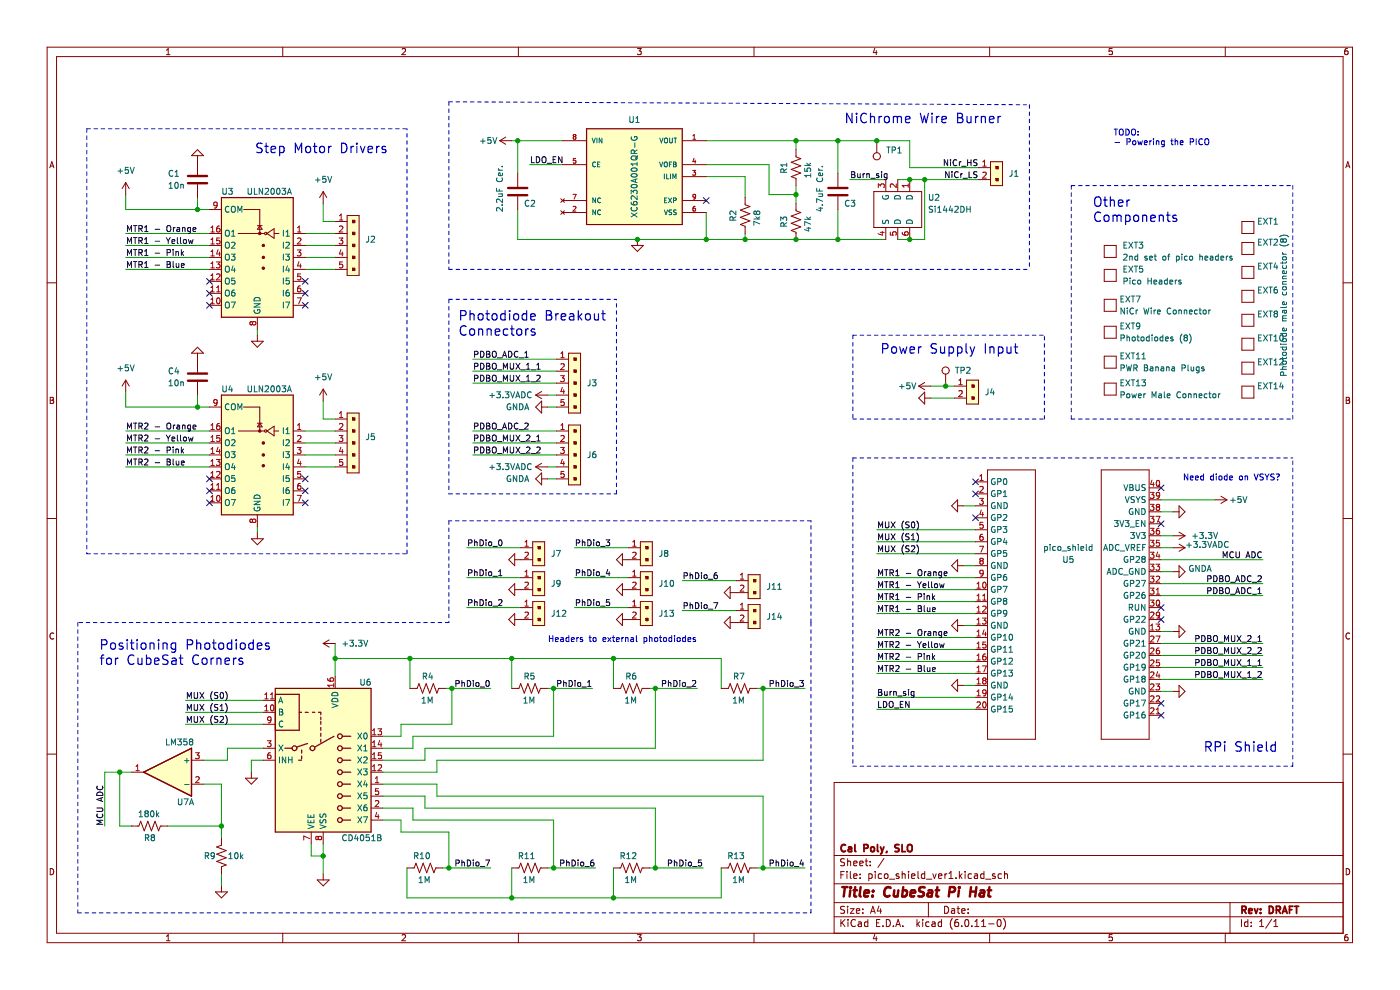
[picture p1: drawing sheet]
<svg xmlns="http://www.w3.org/2000/svg" width="297mm" height="210mm" viewBox="0 0 297 210" stroke-linecap="round" stroke-linejoin="round" font-family="sans-serif">
<path d="M0 0h296.9v210h-296.9z" fill-rule="evenodd" fill="#fff" stroke="#fff" stroke-width=".21"/>
<g fill="none" stroke="#840000" stroke-width=".21">
<path d="M10 10h276.9v190h-276.9zM12 12h272.9v186h-272.9zM35.3 11.6h.8M35.3 10.7l.4-.4v1.3M60 10v2M85.3 10.4l.5-.1 .2 .4-.8 .9h.8M110 10v2M135.2 10.3h.8l-.4 .5 .4 .1v.6l-.2 .1-.6-.1M160 10v2M185.6 10.2l-.3 1h.8M185.9 10.7v.9M209.9 10v2"/>
<path d="M235.9 10.3h-.6v.6h.6v.6l-.1 .1-.5-.1M259.9 10v2M285.9 10.3l-.4 .1-.2 .2v.7l.2 .3 .4-.1v-.6l-.4-.1-.2 .2M10.6 35.6l.4-1.3 .4 1.3M10.7 35.2h.6M26.7 38.7v2.6M26.7 38.7l.7 1.3M26.7 38.7l-.8 1.3M41.9 33v4.1M41.9 39.1v2.8M41.9 31.8l1.3 1.2h-2.6zM106 29.8h2.6"/>
<path d="M106 29.8l1.3 .8M107.3 29.1l-1.3 .7M109.8 36.8v2.8M119.3 29.8h5.1M119.3 34.9h5.1M144.7 29.8h5.1M144.7 37.5h5.1M144.7 34.9h5.1M168.9 31.8v1.5l1 .4-2 .7 2 .8-2 .7 2 .8-2 .8 1 .3v1.6M177.8 36.8v2.8M186 29.8v2.6M187.9 38.1v2.5"/>
<path d="M190.5 38.1v2.5M193 38.1v2.5M207.6 35.6h2.5M207.6 38.1h2.5M210.1 34.3h2.6v5.1h-2.6zM285.5 35.6l.4-1.3 .5 1.3M285.6 35.2h.6M10 60h2M44.4 54.6h2.6M44.4 52.1h2.6M44.4 49.5h2.6M44.4 59.7h2.6"/>
<path d="M44.4 57.1h2.6M44.4 44.4h2.6M50.5 49.5h5.6M51.7 44.4h3.4v5.1M54.6 47.9h1M55.1 47.9l.5 .7h-1zM56.1 49.5l.3-.2 .2 .2M56.1 49.5l.3 .3 .2-.3M56.6 49.5l1.6-1v2zM58.2 49.5h1M62.2 54.6h2.6M62.2 52.1h2.6"/>
<path d="M62.2 49.5h2.6M62.2 59.7h2.6M62.2 57.1h2.6M68.6 40.6v2.6M68.6 40.6l.7 1.3M68.6 40.6l-.8 1.3M71.1 54.6h2.5M71.1 52.1h2.5M71.1 49.5h2.5M71.1 47h2.5M71.1 57.1h2.5M73.6 45.7h2.6v12.7h-2.6z"/>
<path d="M109.8 41.7v2.7M119 44.7l.7 .8M119 42.2l.7 .7M119.3 45.1h5.1M119.3 42.5h5.1M119.7 44.7l-.7 .8M119.7 42.2l-.7 .7M134 52.1h2.5l-1.3 1.2zM135.2 50.8v1.3M144.7 45.1h5.1M144.7 42.5h5.1M158.1 41.9v1.5l1 .4-2 .8 2 .7-2 .8 2 .8-2 .7 1 .4v1.5"/>
<path d="M168.9 43.2v1.5l1 .4-2 .7 2 .8-2 .8 2 .7-2 .8 1 .4v1.5M177.8 41.7v2.7M185.4 40.6h10.1v7.7h-10.1zM187.9 48.3v2.5M190.5 48.3v2.5M193 48.3v2.5M234.3 52.1h2.5v2.5h-2.5zM234.3 57.1h2.5v2.6h-2.5zM263.5 47h2.5v2.5h-2.5zM263.5 51.4h2.5v2.6h-2.5zM263.5 56.5h2.5v2.5h-2.5zM284.9 60h2"/>
<path d="M41.9 73.7l1.3 1.2h-2.6zM41.9 74.9v4.1M44.4 64.8h2.6M44.4 62.2h2.6M53.3 72.4h2.6l-1.3 1.3zM54.6 67.3v2.5M54.6 71.1v1.3M62.2 64.8h2.6M62.2 62.2h2.6M118.1 76.2h2.5M118.1 78.7h2.5M120.6 74.9h2.6v12.7h-2.6z"/>
<path d="M200.6 79.4v2.5M234.3 63.5h2.5v2.5h-2.5zM234.3 69.2h2.5v2.5h-2.5zM234.3 75.6h2.5v2.5h-2.5zM263.5 61.6h2.5v2.5h-2.5zM263.5 66.7h2.5v2.5h-2.5zM263.5 71.7h2.5v2.6h-2.5zM263.5 76.8h2.5v2.6h-2.5zM10.7 84.3h.4l.2 .2-.2 .4 .2 .1 .1 .3-.2 .3h-.5zM10.7 84.9h.4M26.7 80.6l.7 1.3M26.7 80.6v2.6"/>
<path d="M26.7 80.6l-.8 1.3M41.9 81v2.8M44.4 91.4h2.6M44.4 94h2.6M44.4 96.5h2.6M44.4 99h2.6M44.4 86.3h2.6M50.5 91.4h5.6M51.7 86.3h3.4v5.1M54.6 89.8h1M55.1 89.8l.5 .7h-1zM56.1 91.4l.3-.2 .2 .2"/>
<path d="M56.1 91.4l.3 .3 .2-.3M56.6 91.4l1.6-1v2zM58.2 91.4h1M62.2 91.4h2.6M62.2 94h2.6M62.2 96.5h2.6M62.2 99h2.6M68.6 82.5v2.6M68.6 82.5l.7 1.3M68.6 82.5l-.8 1.3M71.1 91.4h2.5M71.1 94h2.5"/>
<path d="M71.1 96.5h2.5M71.1 99h2.5M71.1 88.9h2.5M73.6 87.6h2.6v12.7h-2.6zM113.6 83.8h2.6M113.6 83.8l1.3 .8M113.6 99h2.6M113.6 99l1.3 .8M114.9 83l-1.3 .8M114.9 86.3h1.3M114.9 85.1v2.5l-1.3-1.3zM114.9 98.3l-1.3 .7"/>
<path d="M118.1 83.8h2.5M118.1 81.3h2.5M118.1 91.4h2.5M118.1 94h2.5M118.1 96.5h2.5M118.1 99h2.5M118.1 86.3h2.5M120.6 90.2h2.6v12.7h-2.6zM194.9 81.9h2.5M194.9 81.9l1.3 .8M196.2 83.2v2.5l-1.3-1.3zM196.2 84.4h1.2"/>
<path d="M196.2 81.1l-1.3 .8M202.5 84.4h2.6M202.5 81.9h2.6M205.1 80.6h2.5v5.1h-2.5zM209.5 99.7h10.2v57.1h-10.2zM233.6 99.7h10.2v57.1h-10.2zM234.3 81.3h2.5v2.5h-2.5zM263.5 81.9h2.5v2.5h-2.5zM285.6 84.3h.4l.3 .2-.3 .4 .3 .1v.3l-.2 .3h-.5zM285.6 84.9h.4M10 110h2M44.4 101.6h2.6"/>
<path d="M44.4 106.7h2.6M44.4 104.1h2.6M53.3 114.3h2.6l-1.3 1.3zM54.6 109.2v2.5M54.6 113v1.3M62.2 101.6h2.6M62.2 106.7h2.6M62.2 104.1h2.6M109.2 117.5v2.5l-1.3-1.3zM109.2 118.7h3.8M110.5 116.2h2.5M113 114.9h2.5v5.1h-2.5z"/>
<path d="M114.9 101.6h1.3M114.9 100.3v2.6l-1.3-1.3zM118.1 101.6h2.5M132 118.7h3.9M132 117.5v2.5l-1.2-1.3zM133.3 116.2h2.6M135.9 114.9h2.5v5.1h-2.5zM203.1 106v2.6l-1.2-1.3zM203.1 118.7v2.6l-1.2-1.3zM203.1 120h1.3M203.1 107.3h1.3M207 120h2.5"/>
<path d="M207 107.3h2.5M207 102.2h2.5M207 104.8h2.5M207 109.8h2.5M207 112.4h2.5M207 114.9h2.5M207 117.5h2.5M243.8 113.6h2.5M243.8 106h2.5M243.8 108.6h2.5M243.8 116.2h2.5M243.8 118.7h2.5"/>
<path d="M243.8 111.1h2.5M243.8 103.5h2.5M248.9 113.6h2.5M248.9 108.6h1.2M248.9 116.2h2.5M250.1 120l1.3 1.3-1.3 1.2zM250.1 112.9l1.3 .7M250.1 107.3l1.3 1.3-1.3 1.2zM250.1 115.4l1.3 .8M251.4 113.6l-1.3 .8M251.4 116.2l-1.3 .7M257.7 106h2.6"/>
<path d="M259 105.3l1.3 .7M260.3 106l-1.3 .8M284.9 110h2M11.4 134.4a.58 .58 0 0 0-.8 .5 .58 .58 0 0 0 .8 .5M68.6 136.5h2.5M68.6 136.5l1.2 .8M69.8 135.7l-1.2 .8M109.2 125.1h3.8M109.2 131.4h3.8M109.2 123.8v2.5l-1.3-1.2zM109.2 130.2v2.5l-1.3-1.3zM110.5 128.9h2.5"/>
<path d="M110.5 122.5h2.5M113 127.6h2.5v5.1h-2.5zM113 121.3h2.5v5h-2.5zM130.8 131.4l1.2-1.2v2.5zM130.8 125.1l1.2-1.3v2.5zM132 125.1h3.9M132 131.4h3.9M133.3 128.9h2.6M133.3 122.5h2.6M135.9 127.6h2.5v5.1h-2.5zM135.9 121.3h2.5v5h-2.5zM154.9 125.7h3.8"/>
<path d="M154.9 124.4v2.6l-1.3-1.3zM154.9 130.8v2.5l-1.3-1.2zM154.9 132.1h3.8M156.2 123.2h2.5M156.2 129.5h2.5M158.7 121.9h2.5v5.1h-2.5zM158.7 128.2h2.5v5.1h-2.5zM203.1 131.4v2.6l-1.2-1.3zM203.1 132.7h1.3M207 132.7h2.5M207 125.1h2.5M207 127.6h2.5"/>
<path d="M207 130.2h2.5M207 135.2h2.5M207 137.8h2.5M207 122.5h2.5M243.8 134h2.5M243.8 121.3h2.5M243.8 139h2.5M243.8 136.5h2.5M243.8 131.4h2.5M243.8 128.9h2.5M243.8 126.3h2.5M243.8 123.8h2.5"/>
<path d="M248.9 134h1.2M248.9 121.3h1.2M250.1 132.7l1.3 1.3-1.3 1.2zM286.3 134.4a.58 .58 0 0 0-.8 .5 .58 .58 0 0 0 .8 .5M10 160h2M55.9 151.1h2.5M55.9 148.6h2.5M55.9 158.7h2.5M55.9 153.6h2.5M71.1 143.5v2.5M78.7 156.2h2.6M78.7 158.7h2.6"/>
<path d="M87 146h1.5l.4-1 .7 2 .8-2 .8 2 .7-2 .8 2 .4-1h1.5M108.6 146h1.5l.4-1 .7 2 .8-2 .7 2 .8-2 .8 2 .4-1h1.5M130.1 146h1.6l.3-1 .8 2 .8-2 .7 2 .8-2 .8 2 .3-1h1.6M153 146h1.5l.4-1 .8 2 .7-2 .8 2 .7-2 .8 2 .4-1h1.5M203.1 145.4h1.3M203.1 144.1v2.6l-1.2-1.3zM207 145.4h2.5M207 140.3h2.5M207 142.8h2.5M207 147.9h2.5M207 150.5h2.5M243.8 146.7h2.5"/>
<path d="M243.8 151.7h2.5M243.8 149.2h2.5M243.8 144.1h2.5M243.8 141.6h2.5M248.9 146.7h1.2M250.1 145.4l1.3 1.3-1.3 1.2zM284.9 160h2M27.9 163.8h2.6M27.9 175.2h1.6l.3-1 .8 2 .8-2 .7 2 .8-2 .7 2 .4-1h1.6M40.6 166.3h2.6M40.6 161.3h2.6M47 177.8v1.5l-1 .4 2 .7-2 .8 2 .8-2 .7 2 .8-1 .4v1.5"/>
<path d="M52.1 165.1h2.5l-1.3 1.2zM53.3 163.8v1.3M55.9 161.3h2.5M66 176.5v2.5M68.6 176.5v2.5M78.7 166.3h2.6M78.7 163.8h2.6M78.7 161.3h2.6M78.7 171.4h2.6M78.7 174h2.6M78.7 168.9h2.6M284.9 166h-107.9v32"/>
<path d="M10.7 184.3a.66 .66 0 0 1 .7 .6 .66 .66 0 0 1-.7 .7zM35.3 198.6l.4-.3v1.3M35.3 199.6h.8M45.7 189.2h2.5l-1.2 1.3zM47 187.9v1.3M60 198v2M67.3 186.7h2.5l-1.2 1.2zM68.6 185.4v1.3M85.3 198.4l.5-.1 .2 .3-.8 1h.8M86.3 184.1h1.6l.3-1 .8 2 .8-2 .7 2 .8-2 .8 2 .3-1h1.6M108.6 184.1h1.5l.4-1 .7 2 .8-2 .7 2 .8-2 .8 2 .4-1h1.5M110 198v2"/>
<path d="M130.1 184.1h1.6l.3-1 .8 2 .8-2 .7 2 .8-2 .8 2 .3-1h1.6M135.2 198.3h.8l-.4 .4 .4 .2v.5l-.2 .2-.6-.2M153 184.1h1.5l.4-1 .8 2 .7-2 .8 2 .7-2 .8 2 .4-1h1.5M160 198v2M177 194.5h107.9M177 191.5h107.9M177 187.5h107.9M177 181.5h107.9M178.4 185.6h.5M178.4 195v1.5M178.6 195.7l.6 .8M179.1 184.8h-.7v1.5"/>
<path d="M179.2 192.3l-.6-.1-.2 .2v.4l.6 .3 .2 .4-.3 .2h-.6M179.2 182.2l-.6-.1-.2 .2v.4l.6 .3 .2 .4-.3 .2h-.6M179.2 195l-.8 .9M179.7 184.8v.2M179.7 185.3v1M179.8 182.1v1.5M179.8 192.2v.2M179.8 192.7v1M179.8 182.8l.2-.2 .4 .1 .1 .9M179.9 195v.2M179.9 195.5v1M180.4 192.7h.8l-.8 1h.8"/>
<path d="M180.4 184.8v1.3l.2 .2M181.1 185.8l.7-.1-.1-.3-.4-.1-.2 .3 .1 .7h.5M181.1 183.1l.7-.1-.1-.3-.4-.1-.2 .3 .1 .7h.5M181.5 195.2a.71 .71 0 0 0-1 .5 .71 .71 0 0 0 .7 .8l.3-.1M181.7 193.2l.7-.1-.1-.3-.4-.1-.2 .3v.7h.6M182.1 195.6h.6v.9M182.4 183.1l.7-.1-.1-.3-.4-.1-.2 .3 .1 .7h.5M182.5 186.2v.1M182.5 185.4v.2M182.7 195.9l-.5 .1-.2 .2 .2 .3h.5M183 193.6v.1M183 192.8v.2"/>
<path d="M183.5 182.6h.6M183.7 182.1v1.3l.4 .2M184.1 195.6l-.4-.1-.3 .3 .1 .7h.6M184.1 195v1.5M184.3 185.4l.4-.1 .3 .3-.1 .7h-.6M184.3 185.3v1.5M184.6 183.5v.1M184.6 182.7v.2M184.7 193.7l.5-1.5 .5 1.5M184.8 193.3h.7M185.6 198.2l-.3 .9h.8M185.7 184.8v.2"/>
<path d="M185.7 185.3v1M185.9 198.7v.9M186 195.8h.5M186.5 192.2l-.4 1h.9M186.7 195h-.7v1.5h.7M186.8 192.7v1M187 185.4l-.4-.1-.3 .3 .2 .7h.5M187.3 196.4v.1M187.5 182.1l-1.3 1.9M187.7 185.5l.2-.2 .4 .2 .1 .6-.2 .2h-.3l-.2-.1zM188 195a.76 .76 0 0 1 .9 .8 .76 .76 0 0 1-.9 .7zM188.7 186.5h1.1"/>
<path d="M189.5 196.4v.1M190 196.5l.5-1.5 .5 1.5M190.2 196.1h.7M190.7 185.4l-.4-.1-.2 .3 .1 .2 .5 .1v.4h-.6M191.4 185.5l.2-.2 .4 .1v.9M191.4 184.8v1.5M191.5 196.4v.1M192.7 184.8v.2M192.7 185.3v1M193.4 185.8l.7-.1-.1-.3-.4-.1-.2 .3 .1 .7h.5M194.5 195v1.5M194.7 196l.4 .5"/>
<path d="M194.7 184.8v1.3l.3 .2M195.1 195.5l-.6 .6M195.7 195v.2M195.7 195.5v1M196.2 185.4l-.5-.1-.2 .3 .1 .7h.6M196.2 184.8v1.5M196.5 186.5h1.2M197 191.5v3M197.1 195.6l-.4-.1-.3 .3 .1 .7h.6M197.7 195.6h.6l.1 .9M197.9 185.3l.3 1 .4-1M198.4 195.9l-.5 .1-.2 .2 .2 .3h.5"/>
<path d="M199.1 185.8l.7-.1-.1-.3-.4-.1-.2 .3 .1 .7h.5M199.7 195.6l-.4-.1-.3 .3 .2 .7h.5M199.7 195v1.5M200.4 192.2a.76 .76 0 0 1 .8 .8 .76 .76 0 0 1-.8 .7zM200.5 185.3v1M200.9 185.3l-.4 .3M201.3 186.3h.9M201.3 185.3l.4-.5v1.5M201.9 192.8h.6v.9M202 194.8a1.72 1.72 0 0 0 0 2.3M202.5 193.1l-.5 .1-.2 .2 .2 .3h.5M202.8 186.2v.1"/>
<path d="M203 192.7h.6M203.2 192.2v1.3l.4 .2M203.2 195l-.4 .1a1.01 1.01 0 0 0 0 1.4l.5-.1 .1-.5-.3-.3-.4 .1-.2 .2M203.5 184.8v1.5M203.7 185.8l.4 .5M204 193.2l.7-.1v-.3l-.5-.1-.2 .3 .1 .7h.6M204 196.4v.1M204.1 185.3l-.6 .6M204.7 184.8v.2M204.7 185.3v1M204.8 195.2l.2-.2a.8 .8 0 0 1 .5 .8 .8 .8 0 0 1-.5 .7l-.3-.5zM205.4 193.6v.1"/>
<path d="M205.4 192.8v.2M206.1 185.4l-.4-.1-.3 .3 .1 .7h.6M206.2 196.4v.1M206.7 185.4h.6l.1 .9M206.8 196.5h.9M206.8 195.5l.4-.5v1.5M207.4 185.7l-.5 .1-.2 .2 .2 .3h.5M208.2 196.5h.9M208.2 195.5l.5-.5v1.5M208.7 185.4l-.4-.1-.3 .3 .2 .7h.5M208.7 184.8v1.5M209.1 186.5h1.1"/>
<path d="M209.7 196h1.2M209.9 198v2M211.1 185.4l-.4-.1-.2 .3 .1 .2 .5 .1v.4h-.6M211.7 195.2l.2-.2a.8 .8 0 0 1 .5 .8 .8 .8 0 0 1-.5 .7l-.4-.5zM212.5 185.4l-.5-.1-.3 .3 .2 .7h.6M212.9 194.8a1.72 1.72 0 0 1 0 2.3M213.1 185.5l.2-.2 .4 .1v.9M213.1 184.8v1.5M235.9 198.3h-.6v.6l.6-.1v.6l-.1 .2-.5-.2M259.9 198v2M260.9 191.5v6.5M263.4 195v1.5"/>
<path d="M264.7 195.6l-.4-.1-.3 .3 .2 .7h.5M264.7 195v1.5M265.4 196.4v.1M265.4 195.6v.2M267.2 196.5h.9M267.2 195.5l.5-.5v1.5M269.8 195l-1.3 1.9M270.2 196.5h.9M270.2 195.5l.5-.5v1.5M285.6 184.3a.66 .66 0 0 1 .7 .6 .66 .66 0 0 1-.7 .7zM285.9 198.3h-.4l-.2 .3v.7l.2 .3 .4-.2v-.6l-.4-.1-.2 .3"/>
<circle cx="186" cy="33.1" r=".76"/>
<circle cx="200.6" cy="78.6" r=".76"/>
</g>
<g fill="none" stroke="#840000" stroke-width=".39">
<path d="M179.4 179.3a.71 .71 0 0 0-1 .5 .71 .71 0 0 0 .7 .8l.3-.1M180 179.7h.6l.1 .9M181.4 179.1v1.3l.2 .2M183.3 179.9h.7l.1-.3v-.3l-.8-.2v1.5M184.9 179.7l.3-.1 .3 .3v.5l-.3 .2h-.3l-.2-.2zM186.1 179.1v1.3l.3 .2M186.8 179.6l.3 1M187.5 179.6l-.4 1M190.7 179.2l-.6-.1-.2 .3 .1 .4 .6 .3v.4l-.2 .1h-.5M191.4 179.1v1.5h.7M192.6 179.4l.3-.3a.5 .5 0 0 1 .6 .5v.5a.5 .5 0 0 1-.5 .6 .5 .5 0 0 1-.5-.6zM180.7 180l-.5 .1-.3 .2 .3 .3h.5"/>
<path d="M187.1 180.6l-.3 .5M188.1 180.6l-.1 .3M263.5 193h.7l.1-.3v-.3l-.8-.2v1.5M263.8 193l.5 .7M264.9 193.2l.7-.1v-.3l-.5-.1-.2 .3 .1 .7h.6M266.1 192.7l.4 1 .3-1M267.4 193.6v.1M267.4 192.8v.2M269.3 192.2a.76 .76 0 0 1 .8 .8 .76 .76 0 0 1-.8 .7zM270.8 193h.7l.1-.3v-.3l-.8-.2v1.5M271.1 193l.5 .7M272.1 193.7l.5-1.5 .5 1.5"/>
<path d="M272.2 193.3h.7M273.6 193h.5M274.3 192.2h-.7v1.5M274.6 192.2h.9M275.1 192.2v1.5"/>
</g>
<g fill="none" stroke="#840000" stroke-width=".52">
<path d="M178.7 188.2h1.1M179.2 188.2l-.2 2M180.4 188.8l-.2 1.4M180.5 188.2v.2M181.1 188.8h.7M181.4 188.2l-.2 1.7 .1 .2 .4 .1M182.6 188.2l-.2 1.7 .2 .3M183.4 189.5l.9-.2v-.4l-.6-.1-.3 .3v1h.7M185.1 190v.2M185.2 188.9v.2M188.9 188.4a.88 .88 0 0 0-1 0 .88 .88 0 0 0-.3 .9 .69 .69 0 0 0 .3 .8 .69 .69 0 0 0 .8-.1M189.7 188.8v1.3l.4 .1 .3-.2"/>
<path d="M190.6 188.8l-.2 1.4M191.5 188.9h.8l.1 .3v.6a.66 .66 0 0 1-1 .3M191.6 188.2l-.2 2M193.2 189.5l.9-.2v-.4h-.8l-.2 1 .3 .3 .6-.1M196.2 188.3a.85 .85 0 0 0-1.1 .1l-.1 .5 .9 .5v.6a.85 .85 0 0 1-1.1 .1M196.9 188.9h.8v1.3M197.8 189.3l-.7 .1a.4 .4 0 0 0-.4 .4 .4 .4 0 0 0 .3 .4l.7-.1M198.5 188.8h.7M198.9 188.2l-.3 1.7 .1 .2 .4 .1M201.4 189.2h.8l.3-.2a.51 .51 0 0 0-.2-.8h-.8l-.2 2M203.4 188.8l-.1 1.4M203.5 188.2v.2"/>
<path d="M205.9 189.1h1.1M206 188.2l-.3 2M207.1 188.2l-.2 2M208 188.9h.8l-.1 1.3M208.8 189.3l-.7 .1a.4 .4 0 0 0-.3 .4 .4 .4 0 0 0 .2 .4l.7-.1M209.5 188.8h.8M209.9 188.2l-.2 1.7 .1 .2 .3 .1"/>
</g>
<g fill="#ffffc2" stroke="#ffffc2" stroke-width=".21">
<path d="M30.5 163.8l10.1-5.1v10.2z"/>
<path d="M120.6 90.2h2.6v12.7h-2.6z" fill-rule="evenodd"/>
<path d="M120.6 74.9h2.6v12.7h-2.6z" fill-rule="evenodd"/>
<path d="M135.9 114.9h2.5v5.1h-2.5z" fill-rule="evenodd"/>
<path d="M113 114.9h2.5v5.1h-2.5z" fill-rule="evenodd"/>
<path d="M135.9 127.6h2.5v5.1h-2.5z" fill-rule="evenodd"/>
<path d="M135.9 121.3h2.5v5h-2.5z" fill-rule="evenodd"/>
<path d="M158.7 121.9h2.5v5.1h-2.5z" fill-rule="evenodd"/>
<path d="M158.7 128.2h2.5v5.1h-2.5z" fill-rule="evenodd"/>
<path d="M113 127.6h2.5v5.1h-2.5z" fill-rule="evenodd"/>
<path d="M113 121.3h2.5v5h-2.5z" fill-rule="evenodd"/>
<path d="M205.1 80.6h2.5v5.1h-2.5z" fill-rule="evenodd"/>
<path d="M210.1 34.3h2.6v5.1h-2.6z" fill-rule="evenodd"/>
<path d="M73.6 87.6h2.6v12.7h-2.6z" fill-rule="evenodd"/>
<path d="M73.6 45.7h2.6v12.7h-2.6z" fill-rule="evenodd"/>
</g>
<g fill="#ffffc2" stroke="#ffffc2" stroke-width=".25">
<path d="M124.4 27.3h20.3v20.3h-20.3z" fill-rule="evenodd"/>
<path d="M58.4 146h20.3v30.5h-20.3z" fill-rule="evenodd"/>
<path d="M47 83.8h15.2v25.4h-15.2z" fill-rule="evenodd"/>
<path d="M47 41.9h15.2v25.4h-15.2z" fill-rule="evenodd"/>
</g>
<g fill="none" stroke="#840000" stroke-width=".25">
<path d="M124.4 27.3h20.3v20.3h-20.3zM47 41.9h15.2v25.4h-15.2zM47 83.8h15.2v25.4h-15.2zM58.4 146h20.3v30.5h-20.3zM58.4 147.3h5.1v7.6h-5.1M60.4 158.7h1.6M63.5 151.1h.5M64 159.1v.6M64.8 151.1h.6M65.3 157.7l-2.3 .8M66.3 151.1h.5M67.5 151.1h.6v.5"/>
<path d="M68.1 152.1v.5M68.1 153v.6M68.1 154.3v.6M68.1 155.5v.7M68.1 156.8v.6M70.8 156.2l-4 2.3M72.6 158.7h1.8M72.6 156.2h1.8M30.5 163.8l10.1-5.1v10.2zM63.4 161.3h.6M64 160.4v.6M72.6 161.3h1.8"/>
<path d="M72.6 174h1.8M72.6 171.4h1.8M72.6 168.9h1.8M72.6 166.3h1.8M72.6 163.8h1.8"/>
<circle cx="62.5" cy="158.7" r=".51"/>
<circle cx="66.3" cy="158.7" r=".51"/>
<circle cx="72.1" cy="158.7" r=".51"/>
<circle cx="72.1" cy="156.2" r=".51"/>
<circle cx="72.1" cy="171.4" r=".51"/>
<circle cx="72.1" cy="161.3" r=".51"/>
<circle cx="72.1" cy="166.3" r=".51"/>
<circle cx="72.1" cy="163.8" r=".51"/>
<circle cx="72.1" cy="168.9" r=".51"/>
<circle cx="72.1" cy="174" r=".51"/>
</g>
<g fill="none" stroke="#000084" stroke-width=".21">
<path d="M43.8 59.1l1.2 1.2M45 59.1l-1.2 1.2M64.1 59.1l1.3 1.2M65.4 59.1l-1.3 1.2M149.2 41.9l1.2 1.3M150.4 41.9l-1.2 1.3M43.8 64.2l1.2 1.2M43.8 61.6l1.2 1.2M45 64.2l-1.2 1.2M45 61.6l-1.2 1.2M64.1 64.2l1.3 1.2M64.1 61.6l1.3 1.2"/>
<path d="M65.4 64.2l-1.3 1.2M65.4 61.6l-1.3 1.2M43.8 106.1l1.2 1.2M43.8 103.5l1.2 1.2M43.8 101l1.2 1.2M45 106.1l-1.2 1.2M45 103.5l-1.2 1.2M45 101l-1.2 1.2M64.1 106.1l1.3 1.2M64.1 103.5l1.3 1.2M64.1 101l1.3 1.2M65.4 106.1l-1.3 1.2"/>
<path d="M65.4 103.5l-1.3 1.2M65.4 101l-1.3 1.2M206.3 104.1l1.3 1.3M206.3 109.2l1.3 1.2M206.3 101.6l1.3 1.2M207.6 104.1l-1.3 1.3M207.6 109.2l-1.3 1.2M207.6 101.6l-1.3 1.2M245.7 110.5l1.2 1.2M245.7 102.9l1.2 1.2M246.9 110.5l-1.2 1.2M246.9 102.9l-1.2 1.2"/>
<path d="M245.7 130.8l1.2 1.2M245.7 128.3l1.2 1.2M246.9 130.8l-1.2 1.2M246.9 128.3l-1.2 1.2M245.7 148.6l1.2 1.2M245.7 151.1l1.2 1.2M246.9 148.6l-1.2 1.2M246.9 151.1l-1.2 1.2"/>
</g>
<g fill="none" stroke="#0000c2" stroke-width=".21">
<path d="M18.4 28.8v.8M18.4 30.4v.7M18.4 31.9v.7M18.4 33.4v.8M18.4 34.9v.8M18.4 36.4v.8M18.4 38v.7M18.4 39.5v.8M19.2 27.3h-.8v.8M19.9 27.3h.8M21.5 27.3h.7M23 27.3h.7"/>
<path d="M24.5 27.3h.8M26 27.3h.8M27.6 27.3h.7M29.1 27.3h.7M30.6 27.3h.8M32.1 27.3h.8M33.6 27.3h.8M35.2 27.3h.7M36.7 27.3h.8M38.2 27.3h.8M39.7 27.3h.8M41.3 27.3h.7"/>
<path d="M42.8 27.3h.7M44.3 27.3h.8M45.8 27.3h.8M47.4 27.3h.7M48.9 27.3h.7M50.4 27.3h.8M51.9 27.3h.8M53.5 27.3h.7M55 27.3h.7M56.5 27.3h.8M58 27.3h.8M59.5 27.3h.8"/>
<path d="M61.1 27.3h.7M62.6 27.3h.8M64.1 27.3h.8M65.6 27.3h.8M67.2 27.3h.7M68.7 27.3h.8M70.2 27.3h.8M71.7 27.3h.8M73.3 27.3h.7M74.8 27.3h.7M76.3 27.3h.8M77.8 27.3h.8"/>
<path d="M79.4 27.3h.7M80.9 27.3h.7M82.4 27.3h.8M83.9 27.3h.8M85.4 27.3h.8M86.3 27.3v.3M86.3 28.3v.8M86.3 29.8v.8M86.3 31.4v.7M86.3 32.9v.8M86.3 34.4v.8M86.3 35.9v.8"/>
<path d="M86.3 37.5v.7M86.3 39v.8M95.2 23.1v.8M95.2 24.6v.8M95.2 26.2v.7M95.2 27.7v.8M95.2 29.2v.8M95.2 30.7v.8M95.2 32.3v.7M95.2 33.8v.7M95.2 35.3v.8M95.2 36.8v.8"/>
<path d="M95.2 38.4v.7M95.2 39.9v.7M96 21.6h-.8v.8M96.7 21.6h.8M98.3 21.6h.7M99.8 21.6h.8M101.3 21.6h.8M102.8 21.6h.8M104.4 21.6h.7M105.9 21.6l.8 .1M107.4 21.7h.8M108.9 21.7h.8"/>
<path d="M110.5 21.7h.7M112 21.7h.7M113.5 21.7h.8M115 21.7h.8M116.6 21.7h.7M118.1 21.7h.7M119.6 21.7h.8M121.1 21.7h.8M122.6 21.7h.8M124.2 21.7h.7M125.7 21.8h.8M127.2 21.8h.8"/>
<path d="M128.7 21.8h.8M130.3 21.8h.7M131.8 21.8h.7M133.3 21.8h.8M134.8 21.8h.8M136.4 21.8h.7M137.9 21.8h.7M139.4 21.8h.8M140.9 21.8h.8M142.5 21.8h.7M144 21.8h.7M145.5 21.9h.8"/>
<path d="M147 21.9h.8M148.5 21.9h.8M150.1 21.9h.7M151.6 21.9h.8M153.1 21.9h.8M154.6 21.9h.8M156.2 21.9h.7M157.7 21.9h.7M159.2 21.9h.8M160.7 21.9h.8M162.3 21.9h.7M163.8 21.9h.7"/>
<path d="M165.3 22h.8M166.8 22h.8M168.3 22h.8M169.9 22h.7M171.4 22h.8M172.9 22h.8M174.4 22h.8M176 22h.7M177.5 22h.8M179 22h.8M180.5 22h.8M182.1 22h.7"/>
<path d="M183.6 22l.7 .1M185.1 22.1h.8M186.6 22.1h.8M188.2 22.1h.7M189.7 22.1h.7M191.2 22.1h.8M192.7 22.1h.8M194.2 22.1h.8M195.8 22.1h.7M197.3 22.1h.8M198.8 22.1h.8M200.3 22.1h.8"/>
<path d="M201.9 22.1h.7M203.4 22.1l.7 .1M204.9 22.2h.8M206.4 22.2h.8M208 22.2h.7M209.5 22.2h.7M211 22.2h.8M212.5 22.2h.8M214.1 22.2h.7M215.6 22.2h.7M217.1 22.2h.6M218.4 22.2v.8"/>
<path d="M218.4 23.8v.7M218.4 25.3v.7M218.4 26.8v.8M218.4 28.3v.8M218.4 29.8v.8M218.4 31.4v.7M218.4 32.9v.8M218.4 34.4v.8M218.4 35.9v.8M218.4 37.5v.7M218.4 39v.8M228 39.4h-.7v.7"/>
<path d="M228.8 39.4h.8M230.3 39.4h.8M231.8 39.4h.8M233.4 39.4h.7M234.9 39.4h.8M236.4 27.4h.7M236.4 39.4h.8M236.5 30.2h1M236.7 27.4v1.3M237.5 27.6l.3-.2a.43 .43 0 0 1 .5 .4v.4a.42 .42 0 0 1-.4 .5 .42 .42 0 0 1-.5-.5zM237.9 39.4h.8M238.8 27.4a.64 .64 0 0 1 .8 .6 .64 .64 0 0 1-.8 .7z"/>
<path d="M239.1 30.1l.6-.1v-.4l-.6-.2v1.3M239.5 39.4h.7M240.1 27.6l.2-.2a.43 .43 0 0 1 .6 .4v.4a.42 .42 0 0 1-.4 .5 .42 .42 0 0 1-.5-.5zM240.3 30l.2-.1 .4 .1-.1 .6h-.5zM241 39.4h.7M241.4 29.9l.2 .8 .3-.6 .2 .6 .2-.8M241.4 27.9v.1M241.4 28.5v.2M242.5 39.4h.8M242.8 30.3l.6-.1-.1-.3h-.4l-.1 .1v.6h.5M243.9 29.9v.8M244 39.4h.8"/>
<path d="M244.3 29.9l-.4 .2M244.7 29.4v.2M244.7 29.9v.8M245.3 30l.5-.1 .1 .8M245.3 29.9v.8M245.6 39.4h.7M247 29.9h-.4l-.2 .2 .1 .5h.5M247 29.9v1l-.2 .2h-.3M247.1 39.4h.7M248.4 29.9h.5M248.6 29.4v1.1l.3 .2M248.6 39.4h.8"/>
<path d="M249.3 30l.5-.1v.8M249.3 29.4v1.3M250.1 39.4h.8M250.4 30.3l.6-.1-.1-.3h-.3l-.2 .1v.6h.5M251.6 39.4h.8M252.5 30.1l.6-.1 .1-.4-.7-.2v1.3M253.2 39.4h.7M253.8 29.4v1.3M254.7 39.4h.8M255.1 29.6a.56 .56 0 0 0-.8 .5 .56 .56 0 0 0 .8 .5M255.6 29.6l.3-.2a.43 .43 0 0 1 .5 .5v.4a.42 .42 0 0 1-.4 .4 .42 .42 0 0 1-.4-.4zM256.2 39.4h.8"/>
<path d="M257.7 39.4h.8M259.3 39.4h.7M260.8 39.4h.8M262.3 39.4h.8M263.8 39.4h.8M265.4 39.4h.7M266.9 39.4h.7M268.4 39.4h.8M269.9 39.4h.8M271.5 39.4h.7M273 39.4h.7M274.2 39.4v.7"/>
<path d="M18.4 41v.8M18.4 42.5v.8M18.4 44.1v.7M18.4 45.6v.8M18.4 47.1v.8M18.4 48.6v.8M18.4 50.2v.7M18.4 51.7v.7M18.4 53.2v.8M18.4 54.7v.8M18.4 56.3v.7M18.4 57.8v.7"/>
<path d="M18.4 59.3v.8M86.3 40.5v.8M86.3 42v.8M86.3 43.6v.7M86.3 45.1v.7M86.3 46.6v.8M86.3 48.1v.8M86.3 49.7v.7M86.3 51.2v.7M86.3 52.7v.8M86.3 54.2v.8M86.3 55.7v.8"/>
<path d="M86.3 57.3v.7M86.3 58.8v.8M95.2 56.6v.5h.8M95.2 41.4v.8M95.2 42.9v.8M95.2 44.4v.8M95.2 46v.7M95.2 47.5v.8M95.2 49v.8M95.2 50.5v.8M95.2 52.1v.7M95.2 53.6v.8"/>
<path d="M95.2 55.1v.8M96.7 57.1h.8M98.3 57.1h.7M99.8 57.1h.8M101.3 57.1h.8M102.8 57.1h.8M104.4 57.1h.7M105.9 57.1h.8M107.4 57.1h.8M108.9 57.1h.8M110.5 57.1h.7M112 57.1h.7"/>
<path d="M113.5 57.1h.8M115 57.1h.8M116.6 57.1h.7M118.1 57.1h.7M119.6 57.1h.8M121.1 57.1h.8M122.7 57.1h.7M124.2 57.1h.7M125.7 57.1h.8M127.2 57.1h.8M128.7 57.1h.8M130.3 57.1h.7"/>
<path d="M131.8 57.1h.8M133.3 57.1h.8M134.8 57.1h.8M136.4 57.1h.7M137.9 57.1h.7M139.4 57.1h.8M140.9 57.1h.8M142.5 57.1h.7M144 57.1h.7M145.5 57.1h.8M147 57.1h.8M148.6 57.1h.7"/>
<path d="M150.1 57.1h.7M151.6 57.1h.8M153.1 57.1h.8M154.6 57.1h.8M156.2 57.1h.7M157.7 57.1h.8M159.2 57.1h.8M160.7 57.1h.8M162.3 57.1h.7M163.8 57.1h.7M165.3 57.1h.8M166.8 57.1h.8"/>
<path d="M168.4 57.1h.7M169.9 57.1h.7M171.4 57.1h.8M172.9 57.1h.8M174.5 57.1h.7M176 57.1h.7M177.5 57.1h.8M179 57.1h.8M180.5 57.1h.8M182.1 57.1h.7M183.6 57.1h.8M185.1 57.1h.8"/>
<path d="M186.6 57.1h.8M188.2 57.1h.7M189.7 57.1h.8M191.2 57.1h.8M192.7 57.1h.8M194.3 57.1h.7M195.8 57.1h.7M197.3 57.1h.8M198.8 57.1h.8M200.4 57.1h.7M201.9 57.1h.7M203.4 57.1h.8"/>
<path d="M204.9 57.1h.8M206.4 57.1h.8M208 57.1h.7M209.5 57.1h.8M211 57.1h.8M212.5 57.1h.8M214.1 57.1h.7M215.6 57.1h.8M217.1 57.1h.8M218.4 40.5v.8M218.4 42v.8M218.4 43.6v.7"/>
<path d="M218.4 45.1v.7M218.4 46.6v.8M218.4 48.1v.8M218.4 49.7v.7M218.4 51.2v.7M218.4 52.7v.8M218.4 54.2v.8M218.4 55.7v.8M227.3 40.9v.8M227.3 42.4v.8M227.3 43.9v.8M227.3 45.5v.7"/>
<path d="M227.3 47v.7M227.3 48.5v.8M227.3 50v.8M227.3 51.6v.7M227.3 53.1v.7M227.3 54.6v.8M227.3 56.1v.8M227.3 57.7v.7M227.3 59.2v.7M274.2 40.9v.8M274.2 42.4v.8M274.2 43.9v.8"/>
<path d="M274.2 45.5v.7M274.2 47v.7M274.2 48.5v.8M274.2 50v.8M274.2 51.6v.7M274.2 53.1v.7M274.2 54.6v.8M274.2 56.1v.8M274.2 57.7v.7M274.2 59.2v.7M18.4 60.8v.8M18.4 62.4v.7"/>
<path d="M18.4 63.9v.7M18.4 65.4v.8M18.4 66.9v.8M18.4 68.4v.8M18.4 70v.7M18.4 71.5v.8M18.4 73v.8M18.4 74.5v.8M18.4 76.1v.7M18.4 77.6v.7M18.4 79.1v.8M86.3 60.3v.8"/>
<path d="M86.3 61.8v.8M86.3 63.4v.7M86.3 64.9v.8M86.3 66.4v.8M86.3 67.9v.8M86.3 69.5v.7M86.3 71v.7M86.3 72.5v.8M86.3 74v.8M86.3 75.6v.7M86.3 77.1v.7M86.3 78.6v.8"/>
<path d="M95.2 65v.8M95.2 66.5v.8M95.2 68.1v.7M95.2 69.6v.7M95.2 71.1v.8M95.2 72.6v.8M95.2 74.2v.7M95.2 75.7v.7M95.2 77.2v.8M95.2 78.7v.8M96 63.5h-.8v.8M96.7 63.5h.8"/>
<path d="M98.3 63.5h.7M99.8 63.5h.8M101.3 63.5h.8M102.8 63.5h.8M104.4 63.5h.7M105.9 63.5h.8M107.4 63.5h.8M108.9 63.5h.8M110.5 63.5h.7M112 63.5h.7M113.5 63.5h.8M115 63.5h.8"/>
<path d="M116.6 63.5h.7M118.1 63.5h.7M119.6 63.5h.8M121.1 63.5h.8M122.7 63.5h.7M124.2 63.5h.7M125.7 63.5h.8M127.2 63.5h.8M128.7 63.5h.8M130.3 63.5h.5v.1M130.8 64.4v.7M130.8 65.9v.8"/>
<path d="M130.8 67.4v.8M130.8 69v.7M130.8 70.5v.7M130.8 72v.8M130.8 73.5v.8M130.8 75v.8M130.8 76.6v.7M130.8 78.1v.8M130.8 79.6v.8M180.9 72.6v.8M180.9 74.2v.7M180.9 75.7v.7"/>
<path d="M180.9 77.2v.8M180.9 78.7v.8M181.7 71.1h-.8v.8M182.5 71.1h.7M184 71.1h.7M185.5 71.1h.8M187 71.1h.8M188.5 71.1h.8M190.1 71.1h.7M191.6 71.1h.8M193.1 71.1h.8M194.6 71.1h.8"/>
<path d="M196.2 71.1h.7M197.7 71.1h.8M199.2 71.1h.8M200.7 71.1h.8M202.3 71.1h.7M203.8 71.1h.7M205.3 71.1h.8M206.8 71.1h.8M208.4 71.1h.7M209.9 71.1h.7M211.4 71.1h.8M212.9 71.1h.8"/>
<path d="M214.4 71.1h.8M216 71.1h.7M217.5 71.1h.8M219 71.1h.8M220.5 71.1h.8M221.6 71.4v.7M221.6 72.9v.8M221.6 74.4v.8M221.6 75.9v.8M221.6 77.5v.7M221.6 79v.7M227.3 60.7v.8"/>
<path d="M227.3 62.2v.8M227.3 63.7v.8M227.3 65.3v.7M227.3 66.8v.8M227.3 68.3v.8M227.3 69.8v.8M227.3 71.4v.7M227.3 72.9v.8M227.3 74.4v.8M227.3 75.9v.8M227.3 77.5v.7M227.3 79v.7"/>
<path d="M274.2 60.7v.8M274.2 62.2v.8M274.2 63.7v.8M274.2 65.3v.7M274.2 66.8v.8M274.2 68.3v.8M274.2 69.8v.8M274.2 71.4v.7M274.2 72.9v.8M274.2 74.4v.8M274.2 75.9v.8M274.2 77.5v.7"/>
<path d="M274.2 79v.7M18.4 80.6v.8M18.4 82.2v.7M18.4 83.7v.7M18.4 85.2v.8M18.4 86.7v.8M18.4 88.3v.7M18.4 89.8v.7M18.4 91.3v.8M18.4 92.8v.8M18.4 94.3v.8M18.4 95.9v.7"/>
<path d="M18.4 97.4v.8M18.4 98.9v.8M86.3 80.1v.8M86.3 81.7v.7M86.3 83.2v.7M86.3 84.7v.8M86.3 86.2v.8M86.3 87.7v.8M86.3 89.3v.7M86.3 90.8v.8M86.3 92.3v.8M86.3 93.8v.8"/>
<path d="M86.3 95.4v.7M86.3 96.9v.7M86.3 98.4v.8M86.3 99.9v.8M95.2 80.3v.7M95.2 81.8v.7M95.2 83.3v.8M95.2 84.8v.8M95.2 86.3v.8M95.2 87.9v.7M95.2 89.4v.8M95.2 90.9v.8"/>
<path d="M95.2 92.4v.8M95.2 94v.7M95.2 95.5v.8M95.2 97v.8M95.2 98.5v.8M130.8 81.1v.8M130.8 82.7v.7M130.8 84.2v.8M130.8 85.7v.8M130.8 87.2v.8M130.8 88.8v.7M130.8 90.3v.7"/>
<path d="M130.8 91.8v.8M130.8 93.3v.8M130.8 94.9v.7M130.8 96.4v.7M130.8 97.9v.8M130.8 99.4v.8M180.9 88.9h.8M180.9 80.3v.7M180.9 81.8v.7M180.9 83.3v.8M180.9 84.8v.8M180.9 86.3v.8"/>
<path d="M180.9 87.9v.7M180.9 98.7v.7M181.7 97.1h-.8v.8M182.5 88.9h.7M182.5 97.1h.7M184 88.9h.7M184 97.1h.7M185.5 88.9h.8M185.5 97.1h.8M187 88.9h.8M187 97.1h.8M188.5 88.9h.8"/>
<path d="M188.5 97.1h.8M190.1 88.9h.7M190.1 97.1h.7M191.6 88.9h.8M191.6 97.1h.8M193.1 88.9h.8M193.1 97.1h.8M194.6 88.9h.8M194.6 97.1h.8M196.2 88.9h.7M196.2 97.1h.7M197.7 88.9h.8"/>
<path d="M197.7 97.1h.8M199.2 88.9h.8M199.2 97.1h.8M200.7 88.9h.8M200.7 97.1h.8M202.3 88.9h.7M202.3 97.1h.7M203.8 88.9h.7M203.8 97.1h.7M205.3 88.9h.8M205.3 97.1h.8M206.8 88.9h.8"/>
<path d="M206.8 97.1h.8M208.4 88.9h.7M208.4 97.1h.7M209.9 88.9h.7M209.9 97.1h.7M211.4 88.9h.8M211.4 97.1h.8M212.9 88.9h.8M212.9 97.1h.8M214.4 88.9h.8M214.4 97.1h.8M216 88.9h.7"/>
<path d="M216 97.1h.7M217.5 88.9h.8M217.5 97.1h.8M219 88.9h.8M219 97.1h.8M220.5 88.9h.8M220.5 97.1h.8M221.6 80.5v.8M221.6 82v.8M221.6 83.6v.7M221.6 85.1v.7M221.6 86.6v.8"/>
<path d="M221.6 88.1v.8M222.1 97.1h.7M223.6 97.1h.8M225.1 97.1h.8M226.6 97.1h.8M227.3 80.5v.8M227.3 82v.8M227.3 83.6v.7M227.3 85.1v.7M227.3 86.6v.8M227.3 88.1v.8h.7M228.2 97.1h.7"/>
<path d="M228.8 88.9h.8M229.7 97.1h.7M230.3 88.9h.8M231.2 97.1h.8M231.8 88.9h.8M232.7 97.1h.8M233.4 88.9h.7M234.3 97.1h.7M234.9 88.9h.8M235.8 97.1h.7M236.4 88.9h.8M237.3 97.1h.8"/>
<path d="M237.9 88.9h.8M238.8 97.1h.8M239.5 88.9h.7M240.3 97.1h.8M241 88.9h.7M241.9 97.1h.7M242.5 88.9h.8M243.4 97.1h.8M244 88.9h.8M244.9 97.1h.8M245.6 88.9h.7M246.4 97.1h.8"/>
<path d="M247.1 88.9h.7M248 97.1h.7M248.6 88.9h.8M249.5 97.1h.8M250.1 88.9h.8M251 97.1h.8M251.6 88.9h.8M252.5 97.1h.8M253.2 88.9h.7M254.1 97.1h.7M254.7 88.9h.8M255.6 97.1h.7"/>
<path d="M256.2 88.9h.8M257.1 97.1h.8M257.7 88.9h.8M258.6 97.1h.8M259.3 88.9h.7M260.2 97.1h.7M260.8 88.9h.8M261.7 97.1h.7M262.3 88.9h.8M263.2 97.1h.8M263.8 88.9h.8M264.7 97.1h.8"/>
<path d="M265.4 88.9h.7M266.3 97.1h.7M266.9 88.9h.7M267.8 97.1h.7M268.4 88.9h.8M269.3 97.1h.8M269.9 88.9h.8M270.8 97.1h.8M271.5 88.9h.7M272.3 97.1h.8M273 88.9h.7M273.9 97.1h.3"/>
<path d="M274.2 80.5v.8M274.2 82v.8M274.2 83.6v.7M274.2 85.1v.7M274.2 86.6v.8M274.2 88.1v.8M274.2 97.8v.7M274.2 99.3v.8M18.4 117.2v.3h.8M18.4 100.4v.8M18.4 102v.7M18.4 103.5v.8"/>
<path d="M18.4 105v.8M18.4 106.5v.8M18.4 108.1v.7M18.4 109.6v.7M18.4 111.1v.8M18.4 112.6v.8M18.4 114.2v.7M18.4 115.7v.7M19.9 117.5h.8M21.5 117.5h.7M23 117.5h.7M24.5 117.5h.8"/>
<path d="M26 117.5h.8M27.6 117.5h.7M29.1 117.5h.7M30.6 117.5h.8M32.1 117.5h.8M33.6 117.5h.8M35.2 117.5h.7M36.7 117.5h.8M38.2 117.5h.8M39.7 117.5h.8M41.3 117.5h.7M42.8 117.5h.7"/>
<path d="M44.3 117.5h.8M45.8 117.5h.8M47.4 117.5h.7M48.9 117.5h.7M50.4 117.5h.8M51.9 117.5h.8M53.5 117.5h.7M55 117.5h.7M56.5 117.5h.8M58 117.5h.8M59.5 117.5h.8M61.1 117.5h.7"/>
<path d="M62.6 117.5h.8M64.1 117.5h.8M65.6 117.5h.8M67.2 117.5h.7M68.7 117.5h.8M70.2 117.5h.8M71.7 117.5h.8M73.3 117.5h.7M74.8 117.5h.7M76.3 117.5h.8M77.8 117.5h.8M79.4 117.5h.7"/>
<path d="M80.9 117.5h.7M82.4 117.5h.8M83.9 117.5h.8M85.4 117.5h.8M86.3 101.5v.7M86.3 103v.7M86.3 104.5v.8M86.3 106v.8M86.3 107.6v.7M86.3 109.1v.7M86.3 110.6v.8M86.3 112.1v.8"/>
<path d="M86.3 113.6v.8M86.3 115.2v.7M86.3 116.7v.8M95.2 100.1v.7M95.2 101.6v.7M95.2 103.1v.8M95.2 104.6v.2h.8M95.2 112v.8M95.2 113.5v.8M95.2 115v.8M95.2 116.6v.7M95.2 118.1v.8"/>
<path d="M95.2 119.6v.8M95.9 110.5h-.7v.7M96.6 110.5h.8M96.7 104.8h.8M98.1 110.5h.8M98.3 104.8h.7M99.7 110.5h.7M99.8 104.8h.8M101.2 110.5h.8M101.3 104.8h.8M102.7 110.5h.8M102.8 104.8h.8"/>
<path d="M104.2 110.5h.8M104.4 104.8h.7M105.8 110.5h.7M105.9 104.8h.8M107.3 110.5h.7M107.4 104.8h.8M108.8 110.5h.8M108.9 104.8h.8M110.3 110.5h.8M110.5 104.8h.7M111.9 110.5h.7M112 104.8h.7"/>
<path d="M113.4 110.5h.7M113.5 104.8h.8M114.9 110.5h.8M115 104.8h.8M116.4 110.5h.8M116.6 104.8h.7M118 110.5h.7M118.1 104.8h.7M119.5 110.5h.7M119.6 104.8h.8M121 110.5h.8M121.1 104.8h.8"/>
<path d="M122.5 110.5h.8M122.7 104.8h.7M124 110.5h.8M124.2 104.8h.7M125.6 110.5h.7M125.7 104.8h.8M127.1 110.5h.8M127.2 104.8h.8M128.6 110.5h.8M128.7 104.8h.8M130.1 110.5h.8M130.8 100.9v.8"/>
<path d="M130.8 102.5v.7M130.8 104v.8h-.5M131.7 110.5h.7M133.2 110.5h.8M134.7 110.5h.8M136.2 110.5h.8M137.8 110.5h.7M139.3 110.5h.7M140.8 110.5h.8M142.3 110.5h.8M143.9 110.5h.7M145.4 110.5h.7"/>
<path d="M146.9 110.5h.8M148.4 110.5h.8M149.9 110.5h.8M151.5 110.5h.7M153 110.5h.8M154.5 110.5h.8M156 110.5h.8M157.6 110.5h.7M159.1 110.5h.8M160.6 110.5h.8M162.1 110.5h.8M163.7 110.5h.7"/>
<path d="M165.2 110.5h.7M166.7 110.5h.8M168.2 110.5h.8M169.8 110.5h.7M171.3 110.5h.7v.2M172 111.5v.7M172 113v.8M172 114.5v.8M172 116.1v.7M172 117.6v.7M172 119.1v.8M180.9 100.2v.7"/>
<path d="M180.9 101.7v.8M180.9 103.2v.8M180.9 104.8v.7M180.9 106.3v.7M180.9 107.8v.8M180.9 109.3v.8M180.9 110.9v.7M180.9 112.4v.7M180.9 113.9v.8M180.9 115.4v.8M180.9 116.9v.8M180.9 118.5v.7"/>
<path d="M180.9 120v.8M252 100.5v1.3l-.7-1.3v1.3M252.5 101.4l.6-.1v-.3h-.4l-.2 .1 .1 .6h.5M253.6 101.4l.6-.1v-.3h-.4l-.2 .1 .1 .6h.5M255.3 101h-.4l-.2 .2 .1 .5h.5M255.3 100.5v1.3M257.4 101h-.3l-.3 .2 .1 .5h.5M257.4 100.5v1.3M258 100.5v.2M258 101v.8M258.7 101h.3l.2 .2v.4l-.2 .2-.4-.2zM260.3 101h-.3l-.3 .2 .1 .5h.5"/>
<path d="M260.3 100.5v1.3M260.9 101.4l.6-.1-.1-.3h-.3l-.2 .1v.6h.5M263 101h.3l.3 .2v.4l-.3 .2-.4-.2zM264.1 101.1l.5-.1 .1 .8M264.1 101v.8M266.1 100.5l.4 1.3 .4-1.3M268 100.6l-.7 .1v.3l.6 .3 .1 .3-.2 .2-.5-.1M268.4 100.5l.4 .7M268.8 101.2v.6M269.2 100.5l-.4 .7M270.3 100.6l-.7 .1v.3l.6 .3 .1 .3-.2 .2-.5-.1M270.8 100.6l.4-.1a.43 .43 0 0 1-.2 .8"/>
<path d="M271 101.7v.1M274.2 100.8v.8M274.2 102.3v.8M274.2 103.9v.7M274.2 105.4v.8M274.2 106.9v.8M274.2 108.4v.8M274.2 110v.7M274.2 111.5v.7M274.2 113v.8M274.2 114.5v.8M274.2 116.1v.7"/>
<path d="M274.2 117.6v.7M274.2 119.1v.8M16.5 132.1v.7M16.5 133.6v.7M16.5 135.1v.8M16.5 136.6v.8M16.5 138.2v.7M16.5 139.7v.7M16.8 132.1h.7M18.3 132.1h.7M19.8 132.1h.8M21.3 132.1h.8"/>
<path d="M22.9 132.1h.7M24.4 132.1h.7M25.9 132.1h.8M27.4 132.1h.8M28.9 132.1h.8M30.5 132.1h.7M32 132.1h.8M33.5 132.1h.8M35 132.1h.8M36.6 132.1h.7M38.1 132.1h.8M39.6 132.1h.8"/>
<path d="M41.1 132.1h.8M42.7 132.1h.7M44.2 132.1h.7M45.7 132.1h.8M47.2 132.1h.8M48.8 132.1h.7M50.3 132.1h.7M51.8 132.1h.8M53.3 132.1h.8M54.8 132.1h.8M56.4 132.1h.7M57.9 132.1h.8"/>
<path d="M59.4 132.1h.8M60.9 132.1h.8M62.5 132.1h.7M64 132.1h.8M65.5 132.1h.8M67 132.1h.8M68.6 132.1h.7M70.1 132.1h.7M71.6 132.1h.8M73.1 132.1h.8M74.7 132.1h.7M76.2 132.1h.7"/>
<path d="M77.7 132.1h.8M79.2 132.1h.8M80.8 132.1h.7M82.3 132.1h.7M83.8 132.1h.8M85.3 132.1h.8M86.8 132.1h.8M88.4 132.1h.7M89.9 132.1h.8M91.4 132.1h.8M92.9 132.1h.8M95.2 121.1v.8"/>
<path d="M95.2 122.7v.7M95.2 124.2v.7M95.2 125.7v.8M95.2 127.2v.8M95.2 128.8v.7M95.2 130.3v.7M95.2 131.8v.3h-.7M116.6 134.8v1.3M116.6 135.4h.7M117.3 134.8v1.3M117.8 135.7l.6-.2v-.2l-.4-.1-.2 .2 .1 .6h.5M119 135.3h.5v.8"/>
<path d="M119.5 135.5l-.6 .3 .2 .3 .4-.1M120.7 135.3l-.4-.1-.2 .3 .1 .5h.5M120.7 134.8v1.3M121.2 135.7l.6-.2v-.2l-.4-.1-.2 .2 .1 .6h.5M122.4 135.2v.9M122.7 135.2l-.3 .3M123.6 135.3l-.3-.1-.2 .2v.2l.5 .1v.3h-.5M125 135.2h.4M125.1 134.8v1.1l.3 .2M125.9 135.3l.3-.1 .3 .3v.3l-.3 .3-.4-.3zM127.9 135.7l.6-.2v-.2l-.4-.1-.2 .2 .1 .6h.5M129 135.2l.6 .9"/>
<path d="M129.6 135.2l-.6 .9M129.9 135.2h.5M130.1 134.8v1.1l.3 .2M130.8 135.7l.6-.2-.1-.2-.4-.1-.1 .2v.6h.5M131.9 135.2v.9M132.3 135.2l-.4 .3M132.7 135.4l.5-.1v.8M132.7 135.2v.9M133.8 135.3h.5l.1 .8M134.4 135.5l-.6 .3 .2 .3 .4-.1M135 134.8v1.1l.2 .2M136.6 135.3l.4-.1 .2 .3-.1 .5h-.5"/>
<path d="M136.6 135.2v1.3M137.8 135.4l.5-.1v.8M137.8 134.8v1.3M138.9 135.4l.2-.2 .4 .2-.1 .6h-.5zM139.9 135.2h.5M140.1 134.8v1.1l.3 .2M140.8 135.4l.2-.2 .3 .2v.6h-.5zM142.5 135.3l-.4-.1-.2 .3 .1 .5h.5M142.5 134.8v1.3M143.1 134.8v.1M143.1 135.2v.9M143.7 135.4l.2-.2 .3 .2v.6h-.5z"/>
<path d="M145.4 135.3l-.4-.1-.2 .3 .1 .5h.5M145.4 134.8v1.3M145.9 135.7l.6-.2v-.2l-.4-.1-.2 .2 .1 .6h.5M147.5 135.3l-.3-.1-.2 .2 .1 .2 .4 .1v.3h-.5M172 120.6v.8M172 122.2v.7M172 123.7v.7M172 125.2v.8M172 126.7v.8M172 128.2v.8M172 129.8v.7M172 131.3v1.5"/>
<path d="M172 133.6v.7M172 135.1v.8M172 136.6v.8M172 138.2v.7M172 139.7v.7M180.9 121.5v.8M180.9 123v.8M180.9 124.6v.7M180.9 126.1v.8M180.9 127.6v.8M180.9 129.1v.8M180.9 130.7v.7"/>
<path d="M180.9 132.2v.7M180.9 133.7v.8M180.9 135.2v.8M180.9 136.8v.7M180.9 138.3v.7M180.9 139.8v.8M274.2 120.6v.8M274.2 122.2v.7M274.2 123.7v.7M274.2 125.2v.8M274.2 126.7v.8M274.2 128.2v.8"/>
<path d="M274.2 129.8v.7M274.2 131.3v.8M274.2 132.8v.8M274.2 134.3v.8M274.2 135.9v.7M274.2 137.4v.8M274.2 138.9v.8M16.5 141.2v.8M16.5 142.7v.8M16.5 144.2v.8M16.5 145.8v.7M16.5 147.3v.8"/>
<path d="M16.5 148.8v.8M16.5 150.3v.8M16.5 151.9v.7M16.5 153.4v.7M16.5 154.9v.8M16.5 156.4v.8M16.5 158v.7M16.5 159.5v.7M172 141.2v.8M172 142.7v.8M172 144.2v.8M172 145.8v.7"/>
<path d="M172 147.3v.8M172 148.8v.8M172 150.3v.8M172 151.9v.7M172 153.4v.7M172 154.9v.8M172 156.4v.8M172 158v.7M172 159.5v.7M180.9 141.3v.8M180.9 142.8v.8M180.9 144.4v.7"/>
<path d="M180.9 145.9v.8M180.9 147.4v.8M180.9 148.9v.8M180.9 150.5v.7M180.9 152v.8M180.9 153.5v.8M180.9 155v.8M180.9 156.6v.7M180.9 158.1v.7M180.9 159.6v.8M274.2 140.4v.8M274.2 142v.7"/>
<path d="M274.2 143.5v.7M274.2 145v.8M274.2 146.5v.8M274.2 148.1v.7M274.2 149.6v.7M274.2 151.1v.8M274.2 152.6v.8M274.2 154.1v.8M274.2 155.7v.7M274.2 157.2v.8M274.2 158.7v.8M16.5 161v.8"/>
<path d="M16.5 162.5v.8M16.5 164.1v.7M16.5 165.6v.7M16.5 167.1v.8M16.5 168.6v.8M16.5 170.1v.8M16.5 171.7v.7M16.5 173.2v.8M16.5 174.7v.8M16.5 176.2v.8M16.5 177.8v.7M16.5 179.3v.7"/>
<path d="M172 161v.6M172 162.4v.8M172 163.9v.8M172 165.4v.8M172 167v.7M172 168.5v.8M172 170v.8M172 171.5v.8M172 173.1v.7M172 174.6v.8M172 176.1v.8M172 177.6v.8"/>
<path d="M172 179.2v.7M180.9 161.1v.8M180.9 162.5h.8M182.5 162.5h.7M184 162.5h.7M185.5 162.5h.8M187 162.5h.8M188.5 162.5h.8M190.1 162.5h.7M191.6 162.5h.8M193.1 162.5h.8M194.6 162.5h.8"/>
<path d="M196.2 162.5h.7M197.7 162.5h.8M199.2 162.5h.8M200.7 162.5h.8M202.3 162.5h.7M203.8 162.5h.7M205.3 162.5h.8M206.8 162.5h.8M208.4 162.5h.7M209.9 162.5h.7M211.4 162.5h.8M212.9 162.5h.8"/>
<path d="M214.4 162.5h.8M216 162.5h.7M217.5 162.5h.8M219 162.5h.8M220.5 162.5h.8M222.1 162.5h.7M223.6 162.5h.8M225.1 162.5h.8M226.6 162.5h.8M228.2 162.5h.7M229.7 162.5h.7M231.2 162.5h.8"/>
<path d="M232.7 162.5h.8M234.3 162.5h.7M235.8 162.5h.7M237.3 162.5h.8M238.8 162.5h.8M240.3 162.5h.8M241.9 162.5h.7M243.4 162.5h.8M244.9 162.5h.8M246.4 162.5h.8M248 162.5h.7M249.5 162.5h.8"/>
<path d="M251 162.5h.8M252.5 162.5h.8M254.1 162.5h.7M255.6 162.5h.7M257.1 162.5h.8M258.6 162.5h.8M260.2 162.5h.7M261.7 162.5h.7M263.2 162.5h.8M264.7 162.5h.8M266.3 162.5h.7M267.8 162.5h.7"/>
<path d="M269.3 162.5h.8M270.8 162.5h.8M272.3 162.5h.8M274.2 160.2v.8M274.2 161.8v.7h-.3M16.5 180.8v.8M16.5 182.3v.8M16.5 183.9v.7M16.5 185.4v.7M16.5 186.9v.8M16.5 188.4v.8M16.5 190v.7"/>
<path d="M16.5 191.5v.7M16.5 193v.6h.8M18 193.6h.8M19.6 193.6h.7M21.1 193.6h.7M22.6 193.6h.8M24.1 193.6h.8M25.6 193.6h.8M27.2 193.6h.7M28.7 193.6h.8M30.2 193.6h.8M31.7 193.6h.8"/>
<path d="M33.3 193.6h.7M34.8 193.6h.8M36.3 193.6h.8M37.8 193.6h.8M39.4 193.6h.7M40.9 193.6h.7M42.4 193.6h.8M43.9 193.6h.8M45.5 193.6h.7M47 193.6h.7M48.5 193.6h.8M50 193.6h.8"/>
<path d="M51.5 193.6h.8M53.1 193.6h.7M54.6 193.6h.8M56.1 193.6h.8M57.6 193.6h.8M59.2 193.6h.7M60.7 193.6h.8M62.2 193.6h.8M63.7 193.6h.8M65.3 193.6h.7M66.8 193.6h.7M68.3 193.6h.8"/>
<path d="M69.8 193.6h.8M71.4 193.6h.7M72.9 193.6h.7M74.4 193.6h.8M75.9 193.6h.8M77.5 193.6h.7M79 193.6h.7M80.5 193.6h.8M82 193.6h.8M83.5 193.6h.8M85.1 193.6h.7M86.6 193.6h.8"/>
<path d="M88.1 193.6h.8M89.6 193.6h.8M91.2 193.6h.7M92.7 193.6h.7M94.2 193.6h.8M95.7 193.6h.8M97.3 193.6h.7M98.8 193.6h.7M100.3 193.6h.8M101.8 193.6h.8M103.4 193.6h.7M104.9 193.6h.7"/>
<path d="M106.4 193.6h.8M107.9 193.6h.8M109.4 193.6h.8M111 193.6h.7M112.5 193.6h.8M114 193.6h.8M115.5 193.6h.8M117.1 193.6h.7M118.6 193.6h.7M120.1 193.6h.8M121.6 193.6h.8M123.2 193.6h.7"/>
<path d="M124.7 193.6h.7M126.2 193.6h.8M127.7 193.6h.8M129.3 193.6h.7M130.8 193.6h.7M132.3 193.6h.8M133.8 193.6h.8M135.3 193.6h.8M136.9 193.6h.7M138.4 193.6h.8M139.9 193.6h.8M141.4 193.6h.8"/>
<path d="M143 193.6h.7M144.5 193.6h.8M146 193.6h.8M147.5 193.6h.8M149.1 193.6h.7M150.6 193.6h.7M152.1 193.6h.8M153.6 193.6h.8M155.2 193.6h.7M156.7 193.6h.7M158.2 193.6h.8M159.7 193.6h.8"/>
<path d="M161.2 193.6h.8M162.8 193.6h.7M164.3 193.6h.8M165.8 193.6h.8M167.3 193.6h.8M168.9 193.6h.7M170.4 193.6h.8M172 180.7v.7M172 182.2v.8M172 183.7v.8M172 185.3v.7M172 186.8v.7"/>
<path d="M172 188.3v.8M172 189.8v.8M172 191.3v.8M172 192.9v.7h-.1"/>
</g>
<g fill="none" stroke="#009600" stroke-width=".21">
<path d="M108.6 29.8h10.7M109.8 29.8v7M112.4 34.9h6.9M149.8 29.8h43.2v5.8h14.6M149.8 37.5h8.3v4.4M149.8 34.9h13.4v6.4h5.7M168.9 29.8v2M168.9 39.4v3.8M177.8 29.8v7M180.3 38.1h7.6M190.5 38.1h17.1M196.2 38.1v12.7h-5.7"/>
<path d="M26.7 52.1h17.7M26.7 49.5h17.7M26.7 54.6h17.7M26.7 57.1h17.7M26.7 41.3v3.1h17.7M41.9 41.9v2.5M64.8 52.1h6.3M64.8 49.5h6.3M64.8 54.6h6.3M64.8 57.1h6.3M68.6 43.2v3.8h2.5M109.8 44.4v6.4h78.1"/>
<path d="M149.8 45.1v5.7M158.1 49.5v1.3M177.8 44.4v6.4M54.6 69.8v1.3M100.3 78.7h17.8M100.3 76.2h17.8M26.7 94h17.7M26.7 96.5h17.7M26.7 99h17.7M26.7 91.4h17.7M26.7 83.2v3.1h17.7M41.9 83.8v2.5"/>
<path d="M64.8 94h6.3M64.8 96.5h6.3M64.8 99h6.3M64.8 91.4h6.3M68.6 85.1v3.8h2.5M100.3 81.3h17.8M100.3 94h17.8M100.3 96.5h17.8M100.3 91.4h17.8M116.2 99h1.9M116.2 83.8h1.9M116.2 86.3h1.9"/>
<path d="M197.4 81.9h5.1M197.4 84.4h5.1M54.6 111.7v1.3M99 116.2h11.5M116.2 101.6h1.9M121.9 116.2h11.4M186 114.9h21M186 112.4h21M186 117.5h21M204.4 120h2.6M204.4 107.3h2.6M246.3 113.6h2.6"/>
<path d="M246.3 108.6h2.6M246.3 116.2h2.6M246.3 106h11.4M246.3 118.7h21.6M71.1 139.7h81.9v6.3M71.1 136.5v7M87 139.7v6.3M99 122.5h11.5M99 128.9h11.5M108.6 139.7v6.3M121.9 122.5h11.4M121.9 128.9h11.4"/>
<path d="M130.1 139.7v6.3M144.7 129.5h11.5M144.7 123.2h11.5M186 135.2h21M186 137.8h21M186 127.6h21M186 130.2h21M186 122.5h21M186 125.1h21M204.4 132.7h2.6M246.3 139h21.6M246.3 123.8h21.6"/>
<path d="M246.3 126.3h21.6M246.3 136.5h21.6M246.3 121.3h2.6M246.3 134h2.6M39.4 148.6h16.5M39.4 151.1h16.5M39.4 153.6h16.5M55.9 158.7h-7.7v2.6h-5M94.6 146h9.5M95.9 146v7.6h-10.8v2.6h-3.8M116.2 146h9.5M117.4 146v10.2h-29.8v2.5h-6.3"/>
<path d="M137.8 146h10.1M139 146v12.7h-48.9v2.6h-8.8M160.6 146h10.2M161.9 146v15.3h-69.2v2.5h-11.4M186 140.3h21M186 142.8h21M186 150.5h21M186 147.9h21M204.4 145.4h2.6M246.3 141.6h21.6M246.3 144.1h21.6M246.3 146.7h2.6"/>
<path d="M25.4 163.8v11.4h2.5M27.9 163.8h-5.7v11.4M35.6 175.2h11.4M43.2 166.3h3.8v11.5M55.9 161.3h-2.6v2.5M66 179v2.6h2.6M68.6 179v6.4M81.3 168.9h8.8v2.5h48.9v12.7M81.3 171.4h6.3v2.6h29.8v10.1M81.3 166.3h11.4v2.6h69.2v15.2M81.3 174h3.8v2.5h10.1v7.6M47 185.4v2.5"/>
<path d="M86.3 184.1v6.4h66.7v-6.4M94 184.1h10.1M108.6 184.1v6.4M116.2 184.1h10.1M130.1 184.1v6.4M137.8 184.1h11.4M160.6 184.1h10.2"/>
</g>
<g fill="none" stroke="#0000c2" stroke-width=".25">
<path d="M55.6 30.5l-.8-.1-.2 .2v.5l.8 .4 .2 .5-.4 .4-.7-.1M56.2 31h.7M56.5 30.4v1.7l.1 .2 .3 .1M57.5 31.7l1-.2-.1-.4-.6-.1-.3 .3 .1 1h.8M59.3 31.1l.6-.1 .4 .4v.6l-.2 .3h-.8M59.3 31v2M62.7 32.4v-2l.6 1.4 .7-1.4v2M65 31.1l.5-.1 .4 .4v.6l-.4 .4-.5-.1-.2-.3v-.6zM66.5 31h.7M66.7 30.4v1.7l.1 .2 .4 .1M68 31.1l.5-.1 .3 .4v.6l-.3 .4-.5-.1-.2-.3v-.6zM69.7 31v1.4"/>
<path d="M70.3 31l-.4 .1-.2 .3M72.5 30.4a1.01 1.01 0 0 1 1.1 1 1.01 1.01 0 0 1-1.1 1zM74.5 31v1.4M75 31l-.3 .1-.2 .3M75.7 30.4v.2M75.7 31v1.4M76.5 31l.4 1.4 .5-1.4M78.1 31.7l.9-.2-.1-.4-.5-.1-.3 .3 .1 1h.7M79.9 31v1.4M80.5 31l-.4 .1-.2 .3M81.8 31.1l-.5-.1-.3 .3 .1 .3 .7 .2v.5h-.8M180.8 24v2l-1.2-2v2"/>
<path d="M181.7 24v.2M181.7 24.7v1.3M183.8 24.2a.8 .8 0 0 0-1 0 .8 .8 0 0 0-.2 1 .75 .75 0 0 0 .4 .7 .75 .75 0 0 0 .8-.1M184.7 24v2M184.7 24.9l.3-.2 .4 .1 .1 1.2M186.5 24.7v1.3M187.1 24.7l-.4 .1-.2 .3M187.8 24.8l.5-.1 .4 .4v.5l-.4 .4-.5-.1-.2-.3v-.5zM189.5 24.9l.6-.2 .3 .3M189.5 24.7v1.3M190.4 25l.3-.3 .4 .1 .1 1.2M190.4 25v1"/>
<path d="M192.1 25.4l1-.2-.1-.4-.6-.1-.3 .3 .1 .9h.8M195.2 24l.5 2 .4-1.4 .4 1.4 .5-2M197.7 24v.2M197.7 24.7v1.3M198.7 24.7v1.3M199.2 24.7l-.3 .1-.2 .3M199.8 25.4l1-.2-.1-.4-.6-.1-.3 .3 .1 .9h.8M203.1 24h.7l.3 .2 .1 .4-.4 .4a.53 .53 0 0 1 .5 .5 .53 .53 0 0 1-.4 .5h-.8zM203.1 25h.7M205.1 24.7l.1 1.2 .5 .1 .3-.2M206 24.7v1.3M207 24.7v1.3"/>
<path d="M207.5 24.7l-.4 .1-.1 .3M208.2 24.9l.3-.2 .5 .1v1.2M208.2 24.7v1.3M209.9 25.4l1-.2-.1-.4-.6-.1-.3 .3 .1 .9h.8M211.7 24.7v1.3M212.3 24.7l-.4 .1-.2 .3M232.3 42a.67 .67 0 0 1 .8-.2 .67 .67 0 0 1 .5 .6v.7a.67 .67 0 0 1-.7 .7 .67 .67 0 0 1-.7-.7zM233.5 45.2a.8 .8 0 0 0-1 0 .8 .8 0 0 0-.3 .9 .75 .75 0 0 0 .4 .8 .75 .75 0 0 0 .9-.1M234.1 42.4h.8M234.3 45.8l.3-.2 .6 .2 .1 .8-.2 .3-.5 .1-.3-.2zM234.4 41.8v1.7l.1 .2 .4 .1M235.6 42.6l.2-.2 .5 .1 .1 1.3"/>
<path d="M235.6 41.8v2M236.1 45.8l.6-.2 .3 .3M236.1 45.6v1.4M237 45.9l.3-.3 .4 .1 .1 1.3M237 45.9v1.1M237.3 43.1l.9-.2-.1-.4-.5-.1-.3 .3 .1 1h.7M238.8 45.7l.6-.1 .3 .4v.6l-.1 .3h-.8M238.8 45.6v2M239.1 42.4v1.4M239.6 42.4l-.3 .1-.2 .3M240.7 45.7l.5-.1 .4 .4v.6l-.4 .4-.5-.1-.2-.3v-.6zM242.4 45.8l.3-.2 .5 .1 .1 1.3"/>
<path d="M242.4 45.6v1.4M244.1 46.3l1-.2-.1-.4-.6-.1-.3 .3 .1 1h.8M245.9 45.8l.3-.2 .5 .1 .1 1.3M245.9 45.6v1.4M247.5 45.6h.7M247.7 45v1.7l.1 .2 .4 .1M249.6 45.7l-.5-.1-.3 .3 .1 .3 .7 .2v.5h-.8M97.7 66.9l1-.1 .2-.3-.1-.4-.3-.2h-.8v2M98.9 69.3a.8 .8 0 0 0-1 0 .8 .8 0 0 0-.3 .9 .75 .75 0 0 0 .4 .8 .75 .75 0 0 0 .9-.1M99.7 65.9v2M99.7 66.7l.3-.2 .5 .1 .1 1.3M99.7 70l.3-.2 .6 .2 .1 .7-.2 .3-.5 .1-.3-.2z"/>
<path d="M101.5 70l.3-.2 .5 .1 .1 1.2M101.5 69.8v1.3M101.6 66.6l.5-.1 .4 .4v.6l-.4 .4-.5-.1-.2-.3v-.6zM103.1 66.5h.7M103.3 65.9v1.7l.1 .2 .4 .1M103.3 69.8v1.3M103.3 70l.3-.2 .5 .1 .1 1.2M104.5 66.7l.3-.2 .5 .2 .1 .8-.1 .3-.5 .1-.3-.2zM105.1 70.4l.9-.2-.1-.3-.6-.1-.2 .3 .1 .9h.7M107.2 66.6l-.6-.1-.4 .4v.6l.2 .3h.8M107.2 65.9v2M107.7 69.9l-.5-.1-.4 .3v.6l.2 .3h.7"/>
<path d="M108.1 65.9v.2M108.1 66.5v1.4M108.3 69.8h.8M108.6 69.1v1.7l.1 .2 .4 .1M109.2 66.6l.4-.1 .4 .4v.6l-.4 .4-.4-.1-.2-.3v-.6zM109.7 70l.3-.2 .6 .2 .1 .7-.2 .3-.5 .1-.3-.2zM111.5 69.8v1.3M111.7 66.6l-.5-.1-.4 .4v.6l.2 .3h.7M111.7 65.9v2M112.1 69.8l-.4 .1-.2 .2M112.6 67.2l.9-.2-.1-.4-.5-.1-.3 .3 .1 1h.7M113.4 69.9l-.4-.1-.3 .3 .1 .2 .6 .2v.5h-.7"/>
<path d="M115.9 65.9h.7l.3 .2 .1 .4-.4 .3a.53 .53 0 0 1 .5 .5 .53 .53 0 0 1-.4 .6h-.8zM115.9 66.8h.7M117.9 66.5v1.4M118.5 66.5l-.4 .1-.2 .3M119.1 67.2l.9-.2-.1-.4-.6-.1-.2 .3 .1 1h.7M120.9 66.6h.7l.1 1.3M121.7 67l-.6 .1a.39 .39 0 0 0-.3 .4 .39 .39 0 0 0 .3 .4l.6-.1M122.7 65.9v2M122.9 67.1l.5 .8M123.4 66.5l-.7 .8M124.4 66.6l.5-.1 .3 .4v.6l-.3 .4-.5-.1-.2-.3v-.6zM126.1 66.5l.1 1.3 .5 .1 .3-.2"/>
<path d="M127 66.5v1.4M127.6 66.5h.8M127.9 65.9v1.7l.1 .2 .4 .1M187.2 74l1-.1 .2-.3-.1-.5-.3-.2h-.8v2M189.2 73.8l.3-.2 .6 .2 .1 .7-.2 .3-.5 .1-.3-.2zM190.9 73.6l.3 1.3 .4-.9 .4 .9 .4-1.3M193.1 74.2l.9-.1-.1-.4-.6-.1-.2 .3v.9h.8M194.9 73.6v1.3M195.4 73.6l-.3 .1-.2 .3M198.7 73l-.8-.1-.3 .2v.6l.9 .4 .2 .4-.4 .4-.8-.1M199.5 73.6l.1 1.2 .5 .1 .3-.2M200.4 73.6v1.3"/>
<path d="M201.3 73.7l.6-.1 .4 .4v.5l-.2 .3h-.8M201.3 73.6v2M203.1 73.6v2M203.1 73.7l.6-.1 .4 .4v.5l-.2 .3h-.8M205 72.9v1.7l.2 .3M205.8 73.6l.5 1.3M206.3 74.9l-.2 .5-.3 .2M206.8 73.6l-.5 1.3M209 72.9v2M210 73.8l.3-.2 .5 .1 .1 1.2M210 73.6v1.3M211.8 73.7l.6-.1 .4 .4v.5l-.2 .3h-.8"/>
<path d="M211.8 73.6v2M213.6 73.6l.1 1.2 .5 .1 .3-.2M214.5 73.6v1.3M215.1 73.6h.8M215.4 72.9v1.7l.1 .2 .4 .1M21.3 139.6h.7M21.6 136.8l.9-.1 .2-.3-.1-.5-.3-.2h-.7v2M22 138.9l-.4 .1v.2v1.7M22.8 139.7l.5-.1 .3 .4v.6l-.3 .3-.5-.1-.2-.2v-.6zM23.6 136.5l.5-.1 .4 .4v.5l-.4 .4-.5-.1-.1-.3v-.5zM24.5 139.6v1.3M25.1 139.6l-.4 .1-.2 .3"/>
<path d="M26 136.5l-.5-.1-.2 .3 .1 .3 .6 .1v.5h-.7M27 135.7v.2M27 136.4v1.3M27.6 136.4h.8M27.9 135.7v1.7l.1 .2 .4 .1M28.4 139.1a.8 .8 0 0 0-1 0 .8 .8 0 0 0-.2 1 .75 .75 0 0 0 .4 .7 .75 .75 0 0 0 .8-.1M29.1 135.7v.2M29.1 136.4v1.3M29.3 139.6l.1 1.2 .4 .1 .3-.2M30 136.6l.3-.2 .6 .2 .1 .7-.2 .3-.5 .1-.3-.2zM30.1 139.6v1.3M31.1 139.7l.5-.1 .4 .4v.6l-.2 .2h-.7"/>
<path d="M31.1 138.9v2M31.8 136.6l.3-.2 .5 .1 .1 1.2M31.8 136.4v1.3M33.6 135.7v.2M33.6 136.4v1.3M34.6 136.6l.3-.2 .5 .1 .1 1.2M34.6 136.4v1.3M35.6 139l-.7-.1-.3 .2v.6l.9 .4 .1 .5-.3 .3-.8-.1M36.5 139.7h.8l.1 1.2M37.3 136.5l-.6-.1-.4 .4v.5l.2 .3h.8M37.3 136.4v1.6l-.4 .4-.5-.1M38 139.6h.8"/>
<path d="M38.3 138.9v1.7l.1 .2 .4 .1M39.7 136.8l1-.1 .2-.3-.1-.5-.3-.2h-.8v2M41.7 136.6l.3-.2 .5 .1 .1 1.2M41.7 135.7v2M42.1 139.1a.8 .8 0 0 0-1 0 .8 .8 0 0 0-.2 1 .75 .75 0 0 0 .4 .7 .75 .75 0 0 0 .8-.1M43.1 139.7l.4-.1 .4 .4v.6l-.4 .3-.4-.1-.2-.2v-.6zM43.5 136.6l.3-.2 .6 .2 .1 .7-.2 .3-.5 .1-.3-.2zM44.8 139.6v1.3M45.1 136.4h.7M45.4 139.6l-.4 .1-.2 .3M45.4 135.7v1.7v.2l.4 .1M46 139.8l.3-.2 .5 .1 .1 1.2"/>
<path d="M46 139.6v1.3M46.5 136.6l.3-.2 .6 .2v.7l-.1 .3-.5 .1-.3-.2zM49.2 136.5l-.6-.1-.4 .4v.5l.2 .3h.8M49.2 135.7v2M49.5 139.6v1.3M50.1 135.7v.2M50.1 136.4v1.3M50.1 139.6l-.4 .1-.2 .3M51.2 136.5l.4-.1 .4 .4v.5l-.4 .4-.4-.1-.2-.3v-.5zM51.4 139.7l-.4-.1-.3 .3 .1 .3 .6 .2v.4h-.7M53.7 136.5l-.5-.1-.4 .4v.5l.2 .3h.7M53.7 135.7v2"/>
<path d="M54.6 137l.9-.1-.1-.4-.5-.1-.3 .3 .1 .9h.7M57.1 136.5l-.5-.1-.3 .3 .1 .3 .7 .1v.5h-.8M32.8 140.3l.9-.2-.1-.4-.5-.1-.3 .3 .1 .9h.7M37.4 140.1l-.7 .1a.39 .39 0 0 0-.3 .4 .39 .39 0 0 0 .3 .3l.7-.1M47.7 140.3l1-.2-.1-.4-.6-.1-.3 .3 .1 .9h.8M255.8 158.4l1-.1 .1-.3v-.5l-.3-.2h-.8v2M256.3 158.4l.6 .9M257.8 158.4l1-.1 .1-.3v-.5l-.3-.2h-.8v2M259.8 157.3v.2M259.8 158v1.3M263.3 157.4l-.7-.1-.3 .2v.6l.8 .4 .2 .5-.4 .3-.7-.1M264.2 158.2l.3-.2 .4 .1 .1 1.2"/>
<path d="M264.2 157.3v2M266 157.3v.2M266 158v1.3M266.9 158.7l.9-.2-.1-.4-.6-.1-.2 .3v.9h.8M268.7 157.3v1.8l.2 .2M270.6 158.1l-.6-.1-.4 .4v.6l.2 .2h.8M270.6 157.3v2"/>
</g>
<g fill="none" stroke="#0f0f0f" stroke-width=".21">
<path d="M112.7 33.2v1.3h.7M113.8 33.2a.64 .64 0 0 1 .7 .7 .64 .64 0 0 1-.7 .6zM115 33.4l.3-.2a.43 .43 0 0 1 .5 .5v.4a.42 .42 0 0 1-.4 .4 .42 .42 0 0 1-.4-.4zM116.1 34.6h.9M117.3 33.9h.5M117.9 33.2h-.6v1.3h.6M119.2 33.2v1.3l-.7-1.3v1.3M180.7 36.4h.4l.2 .3-.2 .3 .2 .1 .1 .3-.2 .3h-.5zM180.7 37h.4M181.9 36.8l.1 .8h.5M182.5 36.8v.9M183.1 36.8v.9"/>
<path d="M183.5 36.8l-.4 .3M183.9 37l.5-.1v.8M183.9 36.8v.9M184.7 37.8h1M186.4 36.9l-.3-.1-.2 .2 .1 .2 .4 .1v.3h-.5M187 36.4v.1M187 36.8v.9M188.2 36.9l-.4-.1-.2 .3 .1 .5h.5M188.2 36.8v1.1l-.3 .2h-.3M201 33.9v1.3l-.7-1.3v1.3M201.3 36.4v1.3l-.7-1.3v1.3M201.6 33.9v.1"/>
<path d="M201.6 34.3v.9M201.9 36.4v.1M201.9 36.8v.9M203 34a.56 .56 0 0 0-.8 .5 .56 .56 0 0 0 .8 .5M203.3 36.5a.56 .56 0 0 0-.8 .6 .56 .56 0 0 0 .8 .5M203.5 34.3v.9M203.8 36.8v.9M203.9 34.3l-.4 .2M204 35.3h1M204.2 36.8l-.4 .3M204.3 37.8h1M205.3 33.9v1.3"/>
<path d="M205.3 34.5h.7M205.6 36.4v1.3h.6M206 33.9v1.3M207.3 36.5l-.5-.1-.3 .3 .2 .3 .5 .2v.4h-.7M207.3 33.9h-.5l-.3 .2 .2 .3 .5 .3v.3l-.7 .1M27 49.1v-1.3l.5 1 .4-1v1.3M27 51.7v-1.3l.5 .9 .4-.9v1.3M27 54.2v-1.3l.5 .9 .4-.9v1.3M27 56.7v-1.2l.5 .9 .4-.9v1.2M28.3 47.8h.7M28.3 50.4h.7M28.3 55.5h.7"/>
<path d="M28.3 52.9h.7M28.7 47.8v1.3M28.7 50.4v1.3M28.7 52.9v1.3M28.7 55.5v1.2M29.5 48.5h.6v-.5l-.6-.2v1.3M29.5 51.1l.6-.1v-.5l-.6-.1v1.3M29.5 53.6l.6-.1v-.5l-.6-.1v1.3M29.5 56.1h.6v-.5l-.6-.1v1.2M29.8 48.5l.4 .6M29.8 51.1l.4 .6M29.8 56.1l.4 .6"/>
<path d="M29.8 53.6l.4 .6M30.7 49.1h.7M30.7 48.2l.3-.4v1.3M30.7 50.7l.3-.3v1.3M30.7 53.3l.3-.4v1.3M30.7 55.8l.3-.3v1.2M30.7 51.7h.7M30.7 56.7h.7M30.7 54.2h.7M32.9 48.6h1M32.9 51.2h1M32.9 56.3h1"/>
<path d="M32.9 53.7h1M35.3 50.4l.4 .7M35.4 48l.3-.2a.43 .43 0 0 1 .5 .5v.4a.42 .42 0 0 1-.4 .4 .42 .42 0 0 1-.4-.4zM35.4 55.5h.5l.2 .2-.2 .4 .2 .1 .1 .3-.3 .2h-.5zM35.4 53.6l.7-.1v-.5l-.7-.1v1.3M35.4 56.1h.5M35.7 51.1v.6M36.1 50.4l-.4 .7M36.5 51.2l.6-.1-.1-.2-.3-.1-.2 .2v.6h.5M36.7 52.9v.1M36.7 55.5v1.1l.2 .1M36.7 53.3v.9"/>
<path d="M36.8 48.3v.8M37.1 48.3l-.3 .2M37.3 53.5l.5-.1 .1 .8M37.3 53.3v.9M37.4 55.9v.8l.5-.1M37.6 48.3h.4l.1 .8M37.6 50.4v1.1l.2 .2M37.9 55.9v.8M38.1 48.6l-.6 .2 .2 .3h.4M38.3 50.4v1.1l.2 .2M38.5 56.3l.6-.1-.1-.3h-.3l-.2 .2v.6h.5M38.5 52.9v1.3"/>
<path d="M38.6 53.7l.4 .5M38.7 48.3v.8M38.7 48.4l.5-.1 .1 .8M39 50.9l.1-.1 .4 .1-.1 .7-.4-.1zM39 53.3l-.5 .5M40 50.8l.2 .9 .3-.6 .2 .6 .3-.9M40.4 48.3v1l-.2 .2h-.3M40.4 48.3h-.4l-.2 .2 .1 .6h.5M41 48.7l.6-.1-.1-.3h-.4l-.1 .2v.6h.5M100.7 75.2l.6-.1 .1-.5-.7-.1v1.3M100.7 77.7h.6l.1-.5-.7-.1v1.2M102 74.5a.64 .64 0 0 1 .7 .6 .64 .64 0 0 1-.7 .7z"/>
<path d="M102 77.1a.64 .64 0 0 1 .7 .6 .64 .64 0 0 1-.7 .6zM102 79.6a.64 .64 0 0 1 .7 .6 .64 .64 0 0 1-.7 .7zM103.2 77.1h.4l.3 .2-.3 .4 .3 .1 .1 .3-.3 .2h-.5zM103.2 74.5h.4l.3 .3-.3 .3 .3 .1 .1 .3-.3 .3h-.5zM103.2 79.6h.4l.3 .2-.3 .4 .3 .1 .1 .3-.3 .3h-.5zM103.2 75.1h.4M103.2 77.7h.4M104.5 77.2l.2-.1a.43 .43 0 0 1 .6 .4v.4a.42 .42 0 0 1-.4 .4 .42 .42 0 0 1-.5-.4zM104.5 74.7l.2-.2a.43 .43 0 0 1 .6 .4v.5a.42 .42 0 0 1-.4 .4 .42 .42 0 0 1-.5-.4zM104.5 79.8l.2-.2a.43 .43 0 0 1 .6 .4v.4a.42 .42 0 0 1-.4 .5 .42 .42 0 0 1-.5-.5zM105.5 75.9h1M105.5 78.4h1"/>
<path d="M106.6 75.8l.4-1.3 .5 1.3M106.7 75.4h.6M106.8 78.3v-1.2l.4 .9 .4-.9v1.2M107.9 74.5a.64 .64 0 0 1 .7 .6 .64 .64 0 0 1-.7 .7zM108.2 79.6v1l.3 .3h.2l.3-.3v-1M108.2 77.1v1l.3 .2h.2l.3-.2v-1M109.5 79.6l.8 1.3M109.5 77.1l.8 1.2M109.9 74.6a.56 .56 0 0 0-.8 .5 .56 .56 0 0 0 .8 .6M110.1 75.9h1M110.3 79.6l-.8 1.3M110.3 77.1l-.8 1.2"/>
<path d="M110.5 78.4h.9M111.3 75.8h.8M111.3 74.9l.4-.4v1.3M111.7 77.4l.4-.3v1.2M111.7 80l.4-.4v1.3M111.7 78.3h.7M112.7 78.4h.9M113.9 79.7l.5-.1 .2 .4-.8 .9h.8M113.9 78.3h.7M113.9 77.4l.3-.3v1.2M27 91v-1.3l.5 1 .4-1v1.3M27 93.6v-1.3l.5 .9 .4-.9v1.3"/>
<path d="M27 96.1v-1.3l.5 .9 .4-.9v1.3M27 98.6v-1.2l.5 .9 .4-.9v1.2M28.3 92.3h.7M28.3 89.7h.7M28.3 94.8h.7M28.3 97.4h.7M28.7 89.7v1.3M28.7 92.3v1.3M28.7 94.8v1.3M28.7 97.4v1.2M29.5 93l.6-.1v-.5l-.6-.1v1.3M29.5 90.4h.6v-.5l-.6-.2v1.3"/>
<path d="M29.5 95.5l.6-.1v-.5l-.6-.1v1.3M29.5 98h.6v-.5l-.6-.1v1.2M29.8 90.4l.4 .6M29.8 93l.4 .6M29.8 98l.4 .6M29.8 95.5l.4 .6M30.7 92.4l.5-.1 .2 .3-.8 1h.8M30.7 89.9l.5-.2 .2 .4-.8 .9h.8M30.7 94.9l.5-.1 .2 .4-.8 .9h.8M30.7 97.5l.5-.1 .2 .3-.8 .9h.8M32.9 90.5h1M32.9 93.1h1"/>
<path d="M32.9 98.2h1M32.9 95.6h1M35.3 92.3l.4 .7M35.4 89.9l.3-.2a.43 .43 0 0 1 .5 .5v.4a.42 .42 0 0 1-.4 .4 .42 .42 0 0 1-.4-.4zM35.4 95.5l.7-.1v-.5l-.7-.1v1.3M35.4 97.4h.5l.2 .2-.2 .4 .2 .1 .1 .3-.3 .2h-.5zM35.4 98h.5M35.7 93v.6M36.1 92.3l-.4 .7M36.5 93.1l.6-.1-.1-.2-.3-.1-.2 .2v.6h.5M36.7 94.8v.1M36.7 95.2v.9"/>
<path d="M36.7 97.4v1.1l.2 .1M36.8 90.2v.8M37.1 90.2l-.3 .2M37.3 95.2v.9M37.3 95.4l.5-.1 .1 .8M37.4 97.8v.8l.5-.1M37.6 90.2h.4l.1 .8M37.6 92.3v1.1l.2 .2M37.9 97.8v.8M38.1 90.5l-.6 .2 .2 .3h.4M38.3 92.3v1.1l.2 .2M38.5 94.8v1.3"/>
<path d="M38.5 98.2l.6-.1-.1-.3h-.3l-.2 .2v.6h.5M38.6 95.6l.4 .5M38.7 90.3l.5-.1 .1 .8M38.7 90.2v.8M39 92.8l.1-.1 .4 .1-.1 .7-.4-.1zM39 95.2l-.5 .5M40 92.7l.2 .9 .3-.6 .2 .6 .3-.9M40.4 90.2h-.4l-.2 .2 .1 .6h.5M40.4 90.2v1l-.2 .2h-.3M41 90.6l.6-.1-.1-.3h-.4l-.1 .2v.6h.5M100.7 80.3l.6-.1 .1-.5-.7-.1v1.3M100.7 90.4h.6l.1-.5-.7-.2v1.3"/>
<path d="M100.7 93l.6-.1 .1-.5-.7-.1v1.3M100.7 95.5l.6-.1 .1-.5-.7-.1v1.3M102 89.7a.64 .64 0 0 1 .7 .7 .64 .64 0 0 1-.7 .6zM102 92.3a.64 .64 0 0 1 .7 .6 .64 .64 0 0 1-.7 .7zM102 94.8a.64 .64 0 0 1 .7 .7 .64 .64 0 0 1-.7 .6zM103.2 89.7h.4l.3 .3-.3 .4 .3 .1 .1 .3-.3 .2h-.5zM103.2 92.3h.4l.3 .2-.3 .4 .3 .1 .1 .3-.3 .3h-.5zM103.2 94.8h.4l.3 .3-.3 .3 .3 .2 .1 .3-.3 .2h-.5zM103.2 80.2h.4M103.2 92.9h.4M103.2 90.4h.4M103.2 95.4h.4"/>
<path d="M104.5 89.9l.2-.2a.43 .43 0 0 1 .6 .5v.4a.42 .42 0 0 1-.4 .4 .42 .42 0 0 1-.5-.4zM104.5 92.5l.2-.2a.43 .43 0 0 1 .6 .4v.4a.42 .42 0 0 1-.4 .5 .42 .42 0 0 1-.5-.5zM104.5 95l.2-.2a.43 .43 0 0 1 .6 .4v.5a.42 .42 0 0 1-.4 .4 .42 .42 0 0 1-.5-.4zM105.5 81h1M105.5 93.7h1M105.5 91.1h1M105.5 96.2h1M106.6 91l.4-1.3 .5 1.3M106.7 90.7h.6M106.8 80.9v-1.3l.4 .9 .4-.9v1.3M106.8 93.6v-1.3l.4 .9 .4-.9v1.3M106.8 96.1v-1.3l.4 .9 .4-.9v1.3"/>
<path d="M107.9 89.7a.64 .64 0 0 1 .7 .7 .64 .64 0 0 1-.7 .6zM108.2 92.3v1l.3 .3h.2l.3-.3v-1M108.2 94.8v1.1l.3 .2h.2l.3-.2v-1.1M109.5 92.3l.8 1.3M109.5 94.8l.8 1.3M109.9 89.9a.56 .56 0 0 0-.8 .5 .56 .56 0 0 0 .8 .5M110.1 91.1h1M110.3 92.3l-.8 1.3M110.3 94.8l-.8 1.3M110.5 81h.9M110.5 93.7h.9M110.5 96.2h.9"/>
<path d="M111.3 89.9l.5-.2 .3 .4-.8 .9h.8M111.7 80.9h.7M111.7 92.4l.5-.1 .2 .3-.8 1h.8M111.7 94.9l.5-.1 .2 .4-.8 .9h.8M112.7 81h.9M112.7 93.7h.9M112.7 96.2h.9M113.9 94.9l.5-.1 .2 .4-.8 .9h.8M113.9 92.6l.3-.3v1.3M113.9 93.6h.7M99.4 115.2l.6-.1 .1-.5-.7-.1v1.3M100.7 114.5v1.3"/>
<path d="M100.7 115h.5v.8M101.8 114.5a.64 .64 0 0 1 .8 .6 .64 .64 0 0 1-.8 .7zM103.1 114.5v.1M103.1 114.9v.9M103.7 115l.2-.1 .4 .1-.1 .7h-.5zM104.6 115.9h.9M105.9 114.6l.2-.1a.68 .68 0 0 1 .4 .6 .68 .68 0 0 1-.4 .7l-.3-.5zM122.3 115.2l.6-.1v-.5l-.6-.1v1.3M123.5 115h.5l.1 .8M123.5 114.5v1.3M124.7 114.5a.64 .64 0 0 1 .7 .6 .64 .64 0 0 1-.7 .7zM126 114.5v.1"/>
<path d="M126 114.9v.9M126.6 115l.1-.1 .4 .1-.1 .7h-.4zM127.4 115.9h1M128.6 114.5h.7l-.4 .5 .4 .1v.6l-.2 .1-.5-.1M186.4 112v-1.3l.4 .9 .4-.9v1.3M186.4 114.5v-1.3l.4 .9 .4-.9v1.3M186.4 117v-1.2l.4 .9 .4-.9v1.2M187.8 110.7v1l.3 .3h.2l.3-.3v-1M187.8 113.2v1.1l.3 .2h.2l.3-.2v-1.1M187.8 115.8v1l.3 .2h.2l.3-.2v-1M189 113.2l.9 1.3M189 115.8l.9 1.2"/>
<path d="M189 110.7l.9 1.3M189.9 113.2l-.9 1.3M189.9 115.8l-.9 1.2M189.9 110.7l-.9 1.3M191.7 110.5a1.46 1.46 0 0 0 0 2M191.7 113.1a1.46 1.46 0 0 0 0 1.9M191.7 115.6a1.46 1.46 0 0 0 0 1.9M192.9 113.3l-.7 .1v.3l.5 .3 .2 .3-.3 .2-.5-.1M192.9 110.8h-.7v.4l.5 .2 .2 .3-.3 .3-.5-.1M192.9 115.8l-.7 .1v.4l.5 .2 .2 .3-.3 .2h-.5M193.3 114.5h.8M193.3 113.6l.4-.4v1.3"/>
<path d="M193.3 115.9l.5-.1 .3 .3-.8 .9h.8M193.5 110.8l.1-.1a.68 .68 0 0 1 .5 .6 .68 .68 0 0 1-.5 .7l-.3-.5zM194.5 115.6a1.46 1.46 0 0 1 0 1.9M194.5 110.5a1.46 1.46 0 0 1 0 2M194.5 113.1a1.46 1.46 0 0 1 0 1.9M259.5 118.3v-1.3l.4 1 .4-1v1.3M261.7 117.2a.56 .56 0 0 0-.8 .5 .56 .56 0 0 0 .8 .5M262.2 117v1.1l.2 .2h.3l.2-.2v-1.1M264.3 118.3l.4-1.3 .5 1.3M264.4 118h.6M265.6 117a.64 .64 0 0 1 .7 .7 .64 .64 0 0 1-.7 .6zM267.6 117.2a.56 .56 0 0 0-.8 .5 .56 .56 0 0 0 .8 .5"/>
<path d="M99.4 121.5h.6l.1-.5-.7-.1v1.2M99.4 127.9l.6-.1 .1-.5-.7-.1v1.3M100.7 121.4l.5-.1v.8M100.7 120.9v1.2M100.7 127.2v1.3M100.7 127.7h.5v.8M101.8 120.9a.64 .64 0 0 1 .8 .6 .64 .64 0 0 1-.8 .6zM101.8 127.2a.64 .64 0 0 1 .8 .6 .64 .64 0 0 1-.8 .7zM103.1 120.9v.1M103.1 121.3v.8M103.1 127.2v.1M103.1 127.6v.9"/>
<path d="M103.7 121.4l.2-.1 .4 .1-.1 .7-.5-.1zM103.7 127.7l.2-.1 .4 .1-.1 .7h-.5zM104.6 122.2h.9M104.6 128.6h.9M105.8 122.1h.7M105.8 127.3l.4-.1 .3 .4-.8 .9h.8M105.8 121.2l.3-.3v1.2M122.3 121.5h.6v-.5l-.6-.1v1.2M122.3 127.9l.6-.1v-.5l-.6-.1v1.3M123.5 121.4l.5-.1 .1 .8M123.5 120.9v1.2M123.5 127.2v1.3"/>
<path d="M123.5 127.7h.5l.1 .8M124.7 120.9a.64 .64 0 0 1 .7 .6 .64 .64 0 0 1-.7 .6zM124.7 127.2a.64 .64 0 0 1 .7 .6 .64 .64 0 0 1-.7 .7zM126 120.9v.1M126 121.3v.8M126 127.2v.1M126 127.6v.9M126.6 121.4l.1-.1 .4 .1-.1 .7-.4-.1zM126.6 127.7l.1-.1 .4 .1-.1 .7h-.4zM127.4 122.2h1M127.4 128.6h1M128.9 120.8l-.3 .9h.8"/>
<path d="M129.2 121.3v.8M129.3 127.2h-.6l-.1 .6 .6-.1 .1 .7-.2 .1-.5-.1M145.1 122.2l.6-.1 .1-.5-.7-.1v1.3M145.1 128.5l.6-.1 .1-.4-.7-.2v1.3M146.4 121.5v1.3M146.4 127.8v1.3M146.4 122h.5v.8M146.4 128.4l.5-.1v.8M147.5 127.8a.64 .64 0 0 1 .8 .7 .64 .64 0 0 1-.8 .6zM147.5 121.5a.64 .64 0 0 1 .8 .6 .64 .64 0 0 1-.8 .7zM148.8 121.5v.1M148.8 121.9v.9"/>
<path d="M148.8 127.8v.2M148.8 128.3v.8M149.4 128.4l.2-.1 .4 .1-.1 .6h-.5zM149.4 122l.2-.1 .4 .1-.1 .7-.5-.1zM150.3 129.2h.9M150.3 122.9h.9M151.4 127.8h.9l-.6 1.3M152.1 121.5h-.4l-.2 .3v.7l.2 .3 .4-.2v-.6h-.4l-.2 .2M186.4 122.1v-1.2l.4 .9 .4-.9v1.2M186.4 124.7v-1.3l.4 .9 .4-.9v1.3M186.4 127.2v-1.3l.4 .9 .4-.9v1.3M186.4 129.7v-1.2l.4 .9 .4-.9v1.2"/>
<path d="M186.4 134.8v-1.2l.4 .9 .4-.9v1.2M186.4 137.4v-1.3l.4 .9 .4-.9v1.3M186.4 139.9v-1.3l.4 .9 .4-.9v1.3M187.7 136.1h.7M187.7 133.6h.7M187.7 138.6h.7M187.7 128.5h.7M187.7 120.9h.7M187.7 125.9h.7M187.7 123.4h.7M188 120.9v1.2M188 123.4v1.3"/>
<path d="M188 125.9v1.3M188 128.5v1.2M188 133.6v1.2M188 136.1v1.3M188 138.6v1.3M188.8 136.8l.6-.1 .1-.5-.7-.1v1.3M188.8 121.5h.6l.1-.5-.7-.1v1.2M188.8 124.1l.6-.1 .1-.5-.7-.1v1.3M188.8 126.6l.6-.1 .1-.4-.7-.2v1.3M188.8 129.1h.6l.1-.5-.7-.1v1.2M188.8 134.2h.6l.1-.5-.7-.1v1.2M188.8 139.3l.6-.1 .1-.4-.7-.2v1.3"/>
<path d="M189.1 136.8l.4 .6M189.1 134.2l.4 .6M189.1 139.3l.4 .6M189.1 129.1l.4 .6M189.1 121.5l.4 .6M189.1 126.6l.4 .6M189.1 124.1l.4 .6M190 136.2l.5-.1 .2 .4-.7 .9h.7M190 133.7l.5-.1 .2 .3-.7 .9h.7M190 138.8l.5-.2 .2 .4-.7 .9h.7M190 122.1h.7M190 129.7h.7"/>
<path d="M190 121.2l.4-.3v1.2M190 123.8l.4-.4v1.3M190 126.3l.4-.4v1.3M190 128.8l.4-.3v1.2M190 127.2h.7M190 124.7h.7M192.3 136.9h.9M192.3 134.3h.9M192.3 139.4h.9M192.3 129.3h.9M192.3 121.6h.9M192.3 126.7h.9"/>
<path d="M192.3 124.2h.9M194.6 136.1l.4 .7M194.6 123.4l.4 .7M194.8 133.7l.2-.1a.43 .43 0 0 1 .6 .4v.4a.42 .42 0 0 1-.4 .4 .42 .42 0 0 1-.5-.4zM194.8 121l.2-.1a.43 .43 0 0 1 .6 .4v.4a.42 .42 0 0 1-.4 .4 .42 .42 0 0 1-.5-.4zM194.8 126.6l.6-.1 .1-.4-.7-.2v1.3M194.8 128.5h.4l.3 .2-.3 .4 .3 .1v.3l-.2 .2h-.5zM194.8 139.3l.6-.1 .1-.4-.7-.2v1.3M194.8 129.1h.4M195 124.1v.6M195 136.8v.6M195.5 136.1l-.5 .7"/>
<path d="M195.5 123.4l-.5 .7M195.8 124.2l.6-.1v-.2l-.4-.1-.2 .2 .1 .6h.5M195.8 136.9l.6-.1v-.2l-.4-.1-.2 .2 .1 .6h.5M196.1 138.6v.2M196.1 125.9v.2M196.1 126.4v.8M196.1 128.5v1.1l.1 .1M196.1 139.1v.8M196.1 121.3v.8M196.1 134v.8M196.5 134l-.4 .2M196.5 121.3l-.4 .2"/>
<path d="M196.7 126.4v.8M196.7 139.1v.8M196.7 139.2l.5-.1v.8M196.7 126.5l.5-.1v.8M196.7 128.9l.1 .8 .5-.1M196.9 134h.5l.1 .8M196.9 121.3h.5l.1 .8M197 136.1v1.1l.2 .2M197 123.4v1.1l.2 .2M197.3 128.9v.8M197.5 134.3l-.7 .2 .2 .3h.5M197.5 121.6l-.7 .2 .2 .3h.5"/>
<path d="M197.6 136.1v1.1l.2 .2M197.6 123.4v1.1l.2 .2M197.8 129.3l.6-.1v-.2l-.4-.1-.2 .2 .1 .6h.5M197.8 125.9v1.3M197.8 138.6v1.3M197.9 139.4l.4 .5M197.9 126.7l.4 .5M198.1 134.1l.4-.1 .1 .8M198.1 121.3v.8M198.1 134v.8M198.1 121.4l.4-.1 .1 .8M198.3 136.6l.2-.1 .3 .1v.7l-.5-.1z"/>
<path d="M198.3 123.9l.2-.1 .3 .1v.7l-.5-.1zM198.3 139.1l-.5 .4M198.3 126.4l-.5 .4M199.3 136.5l.3 .9 .2-.6 .3 .6 .2-.9M199.3 123.8l.3 .9 .2-.6 .3 .6 .2-.9M199.8 134h-.4l-.3 .2 .2 .6h.5M199.8 121.3v1l-.3 .2h-.3M199.8 134v1l-.3 .2h-.3M199.8 121.3h-.4l-.3 .2 .2 .6h.5M200.3 134.4l.6-.1-.1-.3h-.3l-.2 .2 .1 .6h.4M200.3 121.7l.6-.1-.1-.3h-.3l-.2 .2 .1 .6h.4M253.7 138h.6v-.5l-.6-.1v1.2"/>
<path d="M253.7 135.5l.6-.1v-.5l-.6-.1v1.3M254.9 134.8a.64 .64 0 0 1 .8 .7 .64 .64 0 0 1-.8 .6zM254.9 137.4a.64 .64 0 0 1 .8 .6 .64 .64 0 0 1-.8 .6zM254.9 139.9a.64 .64 0 0 1 .8 .6 .64 .64 0 0 1-.8 .7zM256.2 134.8h.4l.3 .3-.3 .3 .3 .1v.3l-.2 .3h-.5zM256.2 137.4h.4l.3 .2-.3 .4 .3 .1v.3l-.2 .2h-.5zM256.2 139.9h.4l.3 .2-.3 .4 .3 .1v.3l-.2 .3h-.5zM256.2 122.8l.6-.1 .1-.5-.7-.1v1.3M256.2 125.3h.6l.1-.5-.7-.1v1.2M256.2 135.4h.4M256.2 138h.4M257.5 135l.2-.2a.43 .43 0 0 1 .6 .4v.5a.42 .42 0 0 1-.5 .4 .42 .42 0 0 1-.4-.4z"/>
<path d="M257.5 137.5l.2-.1a.43 .43 0 0 1 .6 .4v.4a.42 .42 0 0 1-.5 .4 .42 .42 0 0 1-.4-.4zM257.5 122.1a.64 .64 0 0 1 .7 .7 .64 .64 0 0 1-.7 .6zM257.5 124.7a.64 .64 0 0 1 .7 .6 .64 .64 0 0 1-.7 .6zM258.5 136.2h1M258.5 138.8h1M258.8 122.1h.4l.2 .3-.2 .3 .2 .1 .1 .4-.3 .2h-.4zM258.8 124.7h.4l.2 .2-.2 .4 .2 .1 .1 .3-.3 .2h-.4zM258.8 122.7h.4M258.8 125.3h.4M259.8 136.1v-1.3l.4 .9 .4-.9v1.3M259.8 138.6v-1.2l.4 .9 .4-.9v1.2M260 122.3l.3-.2a.43 .43 0 0 1 .5 .4v.5a.42 .42 0 0 1-.4 .4 .42 .42 0 0 1-.4-.4z"/>
<path d="M260 124.8l.3-.1a.43 .43 0 0 1 .5 .4v.4a.42 .42 0 0 1-.4 .5 .42 .42 0 0 1-.4-.5zM261.1 123.5h.9M261.1 126.1h.9M261.2 134.8v1l.3 .3h.2l.3-.3v-1M261.2 139.9v1l.3 .3h.2l.3-.3v-1M261.2 137.4v1l.3 .2h.2l.3-.2v-1M262.1 123.4l.5-1.3 .4 1.3M262.1 125.9l.5-1.2 .4 1.2M262.3 123h.6M262.3 125.6h.6M262.4 139.9l.9 1.3M262.4 134.8l.9 1.3"/>
<path d="M262.4 137.4l.9 1.2M263.3 139.9l-.9 1.3M263.3 134.8l-.9 1.3M263.3 137.4l-.9 1.2M263.4 122.1a.64 .64 0 0 1 .7 .7 .64 .64 0 0 1-.7 .6zM263.4 124.7a.64 .64 0 0 1 .7 .6 .64 .64 0 0 1-.7 .6zM263.5 136.2h.9M263.5 138.8h.9M264.7 134.9l.5-.1 .2 .4-.8 .9h.8M264.7 137.5l.5-.1 .2 .3-.8 .9h.8M265.4 122.2a.56 .56 0 0 0-.8 .6 .56 .56 0 0 0 .8 .5M265.4 124.8a.56 .56 0 0 0-.8 .5 .56 .56 0 0 0 .8 .5"/>
<path d="M265.6 123.5h1M265.6 136.2h1M265.6 126.1h1M265.6 138.8h1M266.9 136.1h.7M266.9 137.5l.4-.1 .3 .3-.8 .9h.8M266.9 122.2l.4-.1 .3 .4-.8 .9h.8M266.9 125.9h.7M266.9 125l.3-.3v1.2M266.9 135.2l.3-.4v1.3M39.7 148.2v-1.3l.5 .9 .4-.9v1.3M39.7 150.7v-1.3l.5 .9 .4-.9v1.3"/>
<path d="M39.7 153.2v-1.2l.5 .9 .4-.9v1.2M41.2 146.9v1l.2 .3h.3l.2-.3v-1M41.2 149.4v1l.2 .3h.3l.2-.3v-1M41.2 152v1l.2 .2h.3l.2-.2v-1M42.4 146.9l.8 1.3M42.4 149.4l.8 1.3M42.4 152l.8 1.2M43.2 146.9l-.8 1.3M43.2 149.4l-.8 1.3M43.2 152l-.8 1.2M45.1 146.7a1.46 1.46 0 0 0 0 1.9M45.1 149.2a1.46 1.46 0 0 0 0 2"/>
<path d="M45.1 151.8a1.46 1.46 0 0 0 0 1.9M46.2 149.5h-.7v.4l.6 .2 .1 .3-.2 .3-.5-.1M46.2 146.9l-.7 .1v.4l.6 .2 .1 .3-.2 .3-.5-.1M46.2 152l-.7 .1v.3l.6 .3 .1 .3-.2 .2h-.5M46.7 152.1l.5-.1 .2 .3-.8 .9h.8M46.7 150.7h.7M46.7 149.8l.4-.4v1.3M46.8 147l.2-.1a.68 .68 0 0 1 .4 .6 .68 .68 0 0 1-.4 .7l-.3-.5zM47.8 146.7a1.46 1.46 0 0 1 0 1.9M47.8 149.2a1.46 1.46 0 0 1 0 2M47.8 151.8a1.46 1.46 0 0 1 0 1.9M96.7 145l.6-.1 .1-.4-.7-.2v1.3"/>
<path d="M98 144.9l.5-.1v.8M98 144.3v1.3M99.1 144.3a.64 .64 0 0 1 .8 .7 .64 .64 0 0 1-.8 .6zM100.4 144.3v.2M100.4 144.8v.8M101 144.9l.2-.1 .4 .1-.1 .7-.5-.1zM101.9 145.7h.9M103.2 144.5l.2-.2a.68 .68 0 0 1 .4 .7 .68 .68 0 0 1-.4 .6l-.3-.5zM118.3 145l.6-.1 .1-.4-.7-.2v1.3M119.6 144.9l.5-.1v.8M119.6 144.3v1.3M120.7 144.3a.64 .64 0 0 1 .8 .7 .64 .64 0 0 1-.8 .6z"/>
<path d="M122 144.3v.2M122 144.8v.8M122.6 144.9l.2-.1 .3 .1v.7l-.5-.1zM123.4 145.7h1M124.7 145.6h.7M124.7 144.7l.3-.4v1.3M140.5 145l.6-.1 .1-.4-.7-.2v1.3M141.8 144.3v1.3M141.8 144.9l.5-.1v.8M142.9 144.3a.64 .64 0 0 1 .8 .7 .64 .64 0 0 1-.8 .6zM144.2 144.3v.2M144.2 144.8v.8"/>
<path d="M144.8 144.9l.2-.1 .4 .1-.1 .7-.5-.1zM145.7 145.7h.9M146.9 144.5l.5-.2 .2 .4-.8 .9h.8M163.4 145l.6-.1v-.4l-.6-.2v1.3M164.6 144.9l.5-.1 .1 .8M164.6 144.3v1.3M165.8 144.3a.64 .64 0 0 1 .7 .7 .64 .64 0 0 1-.7 .6zM167.1 144.3v.2M167.1 144.8v.8M167.7 144.9l.2-.1 .3 .1v.7l-.5-.1zM168.5 145.7h1M169.7 144.3h.7l-.4 .5 .4 .1v.6l-.2 .1-.5-.1"/>
<path d="M186.4 142.4v-1.2l.4 .9 .4-.9v1.2M186.4 146.2h.4l.3 .3-.3 .4 .3 .1v.3l-.2 .2h-.5zM186.4 148.8v1.3h.6M186.4 146.9h.4M187.4 148.8a.64 .64 0 0 1 .7 .6 .64 .64 0 0 1-.7 .7zM187.7 141.2h.7M187.7 146.7v.8l.5-.1M188 141.2v1.2M188.2 146.7v.8M188.7 149l.2-.2a.43 .43 0 0 1 .6 .4v.4a.42 .42 0 0 1-.5 .5 .42 .42 0 0 1-.4-.5zM188.8 141.8h.6l.1-.5-.7-.1v1.2M188.8 146.7v.8"/>
<path d="M189.1 141.8l.4 .6M189.2 146.7l-.4 .2M189.6 146.8l.5-.1v.8M189.6 146.7v.8M189.7 150.2h1M190 141.3l.5-.1 .2 .3-.7 .9h.7M190.4 147.6h1M191 149.4h.4M191.6 148.8h-.6v1.3h.6M192.1 146.7h-.3l-.2 .2 .1 .1 .4 .2v.3h-.5M192.3 142h.9M192.7 146.2v.2"/>
<path d="M192.7 146.7v.8M192.9 148.8v1.3l-.8-1.3v1.3M193.9 146.7h-.4l-.2 .2 .1 .6h.5M193.9 146.7v1l-.3 .2h-.3M194.8 141.2h.4l.3 .2-.3 .4 .3 .1v.3l-.2 .2h-.5zM194.8 141.8h.4M196.1 141.2v1.1l.1 .1M196.7 141.6l.1 .8 .5-.1M197.3 141.6v.8M197.8 142l.6-.1v-.2l-.4-.1-.2 .2 .1 .6h.5M253.7 143.1l.6-.1v-.4l-.6-.2v1.3M253.7 140.6l.6-.1v-.5l-.6-.1v1.3"/>
<path d="M254.9 142.4a.64 .64 0 0 1 .8 .7 .64 .64 0 0 1-.8 .6zM256.2 142.4h.4l.3 .3-.3 .3 .3 .2v.3l-.2 .2h-.5zM256.2 140.5h.4M256.2 143h.4M257.5 140.1l.2-.2a.43 .43 0 0 1 .6 .4v.4a.42 .42 0 0 1-.5 .5 .42 .42 0 0 1-.4-.5zM257.5 142.6l.2-.2a.43 .43 0 0 1 .6 .5v.4a.42 .42 0 0 1-.5 .4 .42 .42 0 0 1-.4-.4zM258.5 141.3h1M258.5 143.8h1M259.8 141.2v-1.3l.4 .9 .4-.9v1.3M259.8 143.7v-1.3l.4 .9 .4-.9v1.3M261.2 142.4v1.1l.3 .2h.2l.3-.2v-1.1M262.4 142.4l.9 1.3"/>
<path d="M263.3 142.4l-.9 1.3M263.5 141.3h.9M263.5 143.8h.9M264.7 141.2h.7M264.7 140.3l.3-.4v1.3M264.7 142.8l.3-.4v1.3M264.7 143.7h.7M265.6 141.3h1M265.6 143.8h1M266.9 141.2h.7M266.9 142.6l.4-.2 .3 .4-.8 .9h.8M266.9 140.3l.3-.4v1.3"/>
<path d="M20.5 171.4h1.1l.2 .2-.1 .4-.1 .1h-1.1M20.7 166.7a.56 .56 0 0 0 .5 .8 .56 .56 0 0 0 .5-.8M20.7 172.7a.56 .56 0 0 0 .5 .8 .56 .56 0 0 0 .5-.8M20.7 168.1a.66 .66 0 0 1 .8 0 .66 .66 0 0 1 .3 .6h-1.3zM21.4 169.3v.6M21.8 174h-1.3l.9 .4-.9 .4h1.3M21.8 169.2l-1.3 .4 1.3 .4M96.7 183.1l.6-.1 .1-.4-.7-.2v1.3M98 182.4v1.3M98 183l.5-.1v.8M99.1 182.4a.64 .64 0 0 1 .8 .7 .64 .64 0 0 1-.8 .6zM100.4 182.4v.2"/>
<path d="M100.4 182.9v.8M101.1 182.9h.3l.2 .2v.4l-.2 .2-.4-.2zM101.9 183.8h.9M103 182.4h.9l-.6 1.3M118.9 183.1l.6-.1 .1-.4-.7-.2v1.3M120.2 183l.5-.1 .1 .8M120.2 182.4v1.3M121.4 182.4a.64 .64 0 0 1 .7 .7 .64 .64 0 0 1-.7 .6zM122.6 182.4v.2M122.6 182.9v.8M123.3 182.9h.3l.2 .2v.4l-.2 .2-.4-.2zM124.1 183.8h.9"/>
<path d="M125.9 182.4l-.4 .1-.2 .2v.8l.2 .2 .5-.1-.1-.6-.4-.1-.2 .3M141.8 183.1l.6-.1 .1-.4-.7-.2v1.3M143.1 183l.4-.1 .1 .8M143.1 182.4v1.3M144.2 182.4a.64 .64 0 0 1 .7 .7 .64 .64 0 0 1-.7 .6zM145.5 182.4v.2M145.5 182.9v.8M146.1 182.9h.3l.3 .2v.4l-.3 .2-.4-.2zM146.9 183.8h1M148.8 182.4h-.6l-.1 .6h.6l.1 .6-.2 .1-.5-.1M163.4 183.1l.6-.1v-.4l-.6-.2v1.3M164.6 182.4v1.3"/>
<path d="M164.6 183l.5-.1 .1 .8M165.8 182.4a.64 .64 0 0 1 .7 .7 .64 .64 0 0 1-.7 .6zM167.1 182.4v.2M167.1 182.9v.8M167.7 182.9h.3l.3 .2v.4l-.3 .2-.4-.2zM168.5 183.8h1M170 182.4l-.3 .9h.8M170.3 182.9v.8"/>
</g>
<g fill="none" stroke="#006464" stroke-width=".21">
<path d="M25 36.3h1M25.5 35.8v1M27.2 35.5h-.6l-.1 .6 .6-.1 .1 .6-.2 .2-.5-.2M27.6 35.5l.5 1.3 .4-1.3M35.9 39l.3-.3v1.2M35.9 39.9h.7M36.7 36.3a.56 .56 0 0 0-.8 .5 .56 .56 0 0 0 .8 .5M37.1 37.4h.8M37.1 36.5l.4-.4v1.3M37.2 38.8l.2-.1a.68 .68 0 0 1 .4 .6 .68 .68 0 0 1-.4 .6l-.3-.4zM38.4 39.1v.8M38.4 39.2h.4l.1 .7"/>
<path d="M47.3 39.9v1.1l.2 .2h.4l.1-.2v-1.1M48.5 39.9h.8l-.4 .5 .3 .1v.6l-.2 .1-.5-.1M52.6 39.9v1.1l.3 .2h.2l.3-.2v-1.1M54 39.9v1.3h.6M55.7 39.9v1.3l-.7-1.3v1.3M59.8 39.9h.8l-.4 .5 .4 .1v.6l-.2 .1-.6-.1M66.9 38.2h1M67.4 37.7v1M69.1 37.4h-.6l-.1 .6 .6-.1 .1 .7-.2 .1-.5-.1M69.5 37.4l.5 1.3 .4-1.3M102 29.9h.9M102.4 29.5v.9"/>
<path d="M104.1 29.2h-.6v.6l.6-.1v.6l-.1 .1-.5-.1M104.6 29.2l.4 1.2 .4-1.2M105.3 39.9v.6h1.3M105.4 37.7a.56 .56 0 0 0 .6 .8 .56 .56 0 0 0 .5-.8M105.7 35.8l.3 .3M105.7 36.1h.9M106.5 35.3h.1M106.5 36.7l.1 .4-.2 .2-.6-.1v-.5h.2l.2 .6M125.6 29.3l.4 1 .3-1M126.3 34.5a.45 .45 0 0 0-.6 .4 .45 .45 0 0 0 .6 .4M126.6 29.3v1M126.8 34.9h.3"/>
<path d="M127.3 34.4h-.5v1h.5M127.7 29.3v1l-.6-1v1M133.6 24.7v1l.3 .3 .3-.1 .1-.2v-1M134 29a.58 .58 0 0 0 .5 .8 .58 .58 0 0 0 .5-.8h-.4v.2M134 37a.61 .61 0 0 1 .7-.2 .61 .61 0 0 1 .4 .6 .75 .75 0 0 1-1.2-.3zM134 35.7a.61 .61 0 0 1 .7-.2 .61 .61 0 0 1 .4 .7 .75 .75 0 0 1-1.2-.3zM134 39.2a.61 .61 0 0 1 .7-.1 .61 .61 0 0 1 .4 .6 .75 .75 0 0 1-1.2-.3zM134.1 33.1h.6a.42 .42 0 0 1 .5 .4 .42 .42 0 0 1-.5 .4h-.4a.43 .43 0 0 1-.4-.3 .43 .43 0 0 1 .2-.5zM134.6 32.5l-.1-.6h-.5l-.1 .6h1.3M134.7 30.3v1M134.8 38v.6M134.9 26h.7"/>
<path d="M134.9 25.1l.4-.4v1.3M135.2 34.8h-1.3l.4 .3M135.2 34.4v.7M135.2 37.9l-1.3 .4 1.3 .5M135.2 31.8l-.6 .4M135.3 33l-.4 .7M139.9 34.4l.4 1 .3-1M140 29.3l.3 1 .4-1M140.9 34.5l.2-.1 .4 .1 .1 .5-.2 .3-.5-.1zM140.9 36.9v1M141 29.4l.2-.1 .4 .1v.6l-.1 .3-.5-.1zM141.4 36.9v1h.5"/>
<path d="M142 34.9h.3M142.1 29.3v.8l.1 .2 .4-.2v-.8M142.2 36.9v1M142.5 34.4h-.5v1M142.7 37.9v-1l.4 .7 .3-.7v1M142.9 34.4h.3l.2 .2-.2 .3 .3 .3-.2 .2h-.4zM142.9 34.9h.3M143 29.3h.6M143.3 29.3v1M166.3 36.5l-.1-.6h-.4l-.2 .6h1.3M166.9 34.6v.7M166.9 35.8l-.6 .4"/>
<path d="M166.9 35h-1.3l.4 .3M170.7 35.7v.6l.6 .1v-.6l.6-.1 .1 .2-.1 .5M170.7 35.1h1.3M171.1 34.6l.5 .5M172 36.8v.8M172 37.2h-1.3l.4 .4M172 34.6l-.5 .4M173.2 39.9v.6h1.3M173.4 37.7a.56 .56 0 0 0 .5 .8 .56 .56 0 0 0 .5-.8M173.7 35.8l.2 .3M173.7 36.1h.8M174.4 35.3h.1"/>
<path d="M174.5 36.7v.4l-.2 .2-.6-.1v-.5h.3l.1 .6M188.1 31.2h.7M188.5 31.2v1.3M189.3 31.8h.6v-.5l-.6-.1v1.3M190.5 32.5h.7M190.5 31.5l.3-.3v1.3M214.7 36.1l-.1 1.1-.4 .2M215.2 37.4h.8M215.2 36.5l.4-.4v1.3M47.9 51.6l.2-.2a.43 .43 0 0 1 .6 .4v.4a.42 .42 0 0 1-.5 .5 .42 .42 0 0 1-.4-.5zM47.9 54.1l.2-.2a.43 .43 0 0 1 .6 .4v.5a.42 .42 0 0 1-.5 .4 .42 .42 0 0 1-.4-.4zM47.9 59.2l.2-.2a.43 .43 0 0 1 .6 .4v.4a.42 .42 0 0 1-.5 .5 .42 .42 0 0 1-.4-.5z"/>
<path d="M47.9 56.6l.2-.1a.43 .43 0 0 1 .6 .4v.4a.42 .42 0 0 1-.5 .4 .42 .42 0 0 1-.4-.4zM47.9 49l.2-.2a.43 .43 0 0 1 .6 .5v.4a.42 .42 0 0 1-.5 .4 .42 .42 0 0 1-.4-.4zM48.6 43.9a.56 .56 0 0 0-.8 .5 .56 .56 0 0 0 .8 .5M49.1 53.9h.8l-.5 .5 .4 .1v.6l-.2 .1-.5-.1M49.1 51.5l.5-.1 .3 .3-.8 .9h.8M49.1 43.9l.3-.1a.43 .43 0 0 1 .5 .4v.4a.42 .42 0 0 1-.4 .4 .42 .42 0 0 1-.4-.4zM49.1 49.2l.4-.4v1.3M49.1 50.1h.8M49.4 56.4l-.3 .9h.8M49.7 56.9v.8M49.8 59h-.6l-.1 .6 .6-.1 .1 .6-.2 .2-.5-.2M50.5 45v-1.2l.4 .9 .4-.9v1.2"/>
<path d="M56.3 40.1l.4-.2 .3 .4-.8 .9h.8M57.6 40.1l.2-.2a.68 .68 0 0 1 .4 .7 .68 .68 0 0 1-.4 .6l-.3-.5zM58.8 40.1l.2-.2a.68 .68 0 0 1 .4 .7 .68 .68 0 0 1-.4 .6l-.3-.5zM60.1 48.8v1.3M60.1 51.4v1.2M60.1 53.9v1.3M60.1 56.5v1.2M60.1 59v1.3M60.6 53.9h.8l-.4 .5 .3 .1v.6l-.2 .1-.5-.1M60.7 51.5l.4-.1 .3 .3-.8 .9h.8M60.7 49.2l.3-.4v1.3M60.7 50.1h.7"/>
<path d="M61 56.4l-.3 .9h.7M61 41.2l.4-1.3 .4 1.3M61.1 40.9h.6M61.3 56.9v.8M61.3 59h-.6v.6l.6-.1v.6l-.2 .2-.4-.2M78.2 50.1l-.1 1.1-.4 .2M78.7 50.2l.5-.1 .3 .4-.8 .9h.8M105.7 41.1h.9M105.9 40.1v.4M106.5 41.1v.5l-.8 .1M106.5 43.5h.1M106.6 44v.8l-.9-.8-.4 .3 .1 .5"/>
<path d="M106.6 42.2v.8l-.9-.8-.4 .3 .1 .4M112.2 42.6a.56 .56 0 0 0-.8 .5 .56 .56 0 0 0 .8 .5M112.7 42.6l.5-.1 .2 .3-.8 1h.8M126.3 42v1l-.5-1v1M126.3 44.5v1l-.5-1v1M127.4 44.6a.45 .45 0 0 0-.6 .4 .45 .45 0 0 0 .6 .4M127.4 42.1a.45 .45 0 0 0-.6 .4 .45 .45 0 0 0 .6 .4M133.9 42.9l.1 .3 .2 .2 .7 .1 .3-.3-.2-.4-.6 .1v.3l.2 .3M133.9 45.2l1.3 .8M133.9 41.1v-.8l.5 .5 .1-.4h.5l.2 .2-.2 .5M134 44a.56 .56 0 0 0 .5 .8 .56 .56 0 0 0 .5-.8M135.2 41.5v.8l-.9-.8-.4 .3 .1 .5"/>
<path d="M135.2 45.2l-1.3 .8M140.9 44.5l.4 1 .3-1M141 42.5h.3M141.5 42h-.5v1h.5M141.8 42l.7 1M142.5 44.6h-.5a.42 .42 0 0 0 .4 .6v.3h-.5M142.5 42l-.7 1M142.9 42.5h.5v-.4l-.5-.1v1M143.5 44.6h-.6a.42 .42 0 0 0 .5 .6v.3h-.5M155.5 46.7l-.1-.6-.4-.1-.2 .7h1.3M156.1 44.8v.8l-.9-.8-.4 .2 .2 .5M156.1 46l-.6 .4"/>
<path d="M159.9 46.5h1.3M160.3 46l.5 .5M160.5 45l-.3-.2-.3 .2v.3l.3 .2 .3-.2M160.5 45l.2-.2h.2l.3 .2v.3l-.3 .2-.3-.1-.1-.1M160.5 45v.3M161.2 47.5l-1.3-.6v.9M161.2 46l-.5 .3M165.6 46.8v-.8l.5 .5 .1-.4h.6l.1 .2-.1 .5M166.3 48l-.1-.6-.4-.1-.2 .7h1.3M166.9 47.2l-.6 .5M170.7 46.5h1.3M171.1 48.4h.9"/>
<path d="M171.1 46l.5 .5M171.6 48.2v.8l-.9-.3M172 47.6l-1.3-.6v.9M172 46l-.5 .4M173.7 41.1h.8M173.7 44.2h.8M173.9 40.1v.4M174.1 44v.8l-.9-.3M174.4 43.5h.1M174.4 41.1l.1 .5-.8 .1M174.5 42.7l-1.3-.5v.8M180.1 42.6a.56 .56 0 0 0-.8 .5 .56 .56 0 0 0 .8 .5"/>
<path d="M180.6 42.5h.7l-.4 .5 .4 .1v.5l-.2 .2-.5-.2M187.3 46.7v.7h.4l.2-.6 .3-.1 .3 .2-.1 .5M187.3 41.5a.58 .58 0 0 0 .6 .8 .58 .58 0 0 0 .5-.8h-.5v.2M189.9 41.6a.66 .66 0 0 1 .8-.1 .66 .66 0 0 1 .3 .7h-1.2zM189.9 46.8a.66 .66 0 0 1 .8-.1 .66 .66 0 0 1 .3 .7h-1.2zM192.5 41.6a.66 .66 0 0 1 .7-.1 .66 .66 0 0 1 .4 .7h-1.3zM192.5 46.8a.66 .66 0 0 1 .7-.1 .66 .66 0 0 1 .4 .7h-1.3zM197.2 41.2v1l.2 .3h.3l.2-.3v-1M197.8 43.8h-.4l-.3 .2 .1 .3 .6 .2v.4l-.7 .1M198.4 43.8v.1M198.4 44.2v.8M198.5 41.3l.4-.1 .3 .4-.8 .9h.8"/>
<path d="M198.9 45h.8M198.9 44.1l.4-.3v1.2M200.4 43.7l-.3 .9h.8M200.7 44.2v.8M201.7 43.7l-.3 .9h.7M202 44.2v.8M202.6 43.9l.4-.1 .3 .3-.8 .9h.8M203.8 43.8a.64 .64 0 0 1 .8 .6 .64 .64 0 0 1-.8 .6zM205.1 43.8v1.2M205.1 44.4h.7M205.8 43.8v1.2M238.4 54l.5-.1 .2 .4-.8 .9h.8"/>
<path d="M238.4 52h.5M238.4 59.7l.7-.1v-.5l-.7-.1v1.3M238.4 57.1h.5M239.1 51.4h-.7v1.2h.7M239.1 56.4h-.7v1.3h.7M239.5 51.4l.8 1.2M239.5 56.4l.8 1.3M239.7 54.3v.9M239.7 54.5l.4-.1 .1 .8M239.7 59v.1M239.7 59.4v.9M240.3 51.4l-.8 1.2"/>
<path d="M240.3 56.4l-.8 1.3M240.6 51.4h.7M240.6 56.4h.7M240.9 59.5l-.4-.1-.2 .3 .1 .5h.5M241 51.4v1.2M241 56.4v1.3M241.3 54.4l-.3-.1-.3 .3 .2 .5h.4M241.3 53.9v1.3M241.5 59.5l.3-.1 .2 .3v.3l-.2 .3-.5-.3zM241.6 51.4h.8l-.4 .5 .4 .1v.5l-.2 .1-.6-.1M242.4 56.4h-.6l-.1 .7 .6-.1 .1 .6-.2 .1-.5-.1M243.3 54.4l-.3-.1-.1 .2v.2l.4 .1v.3h-.4"/>
<path d="M243.5 59v1.3M243.5 59.6h.7M243.9 54.8l.6-.2-.1-.2-.3-.1-.2 .2v.6h.5M244.2 59v1.3M244.8 59.8l.6-.1-.1-.2-.3-.1-.2 .2 .1 .6h.4M244.9 54.3h.4M245 53.9v1.1l.3 .2M245.9 59.5h.5l.1 .8M246.5 59.7l-.6 .3 .2 .3 .4-.1M246.8 54.4l.3-.1 .2 .3v.3l-.2 .3-.4-.3zM247.6 59.5l-.3-.1-.3 .3 .2 .5h.4M247.6 59v1.3"/>
<path d="M247.7 54.3h.5M248.2 53.9l-.3 .2v1.1M248.2 59.8l.6-.1-.1-.2-.3-.1-.2 .2v.6h.5M249.3 59.4v.9M249.6 54.4l.3-.1 .3 .3-.1 .5h-.5M249.6 54.3v1.3M249.7 59.4l-.4 .3M250.5 59.5l-.3-.1-.1 .2v.2l.4 .1v.3h-.4M250.7 53.9v.1M250.7 54.3v.9M251.9 54.4l-.4-.1-.2 .3 .1 .5h.5M252.4 54.5l.2-.2 .4 .2-.1 .6h-.5z"/>
<path d="M254.5 54.5l.5-.1 .1 .8M254.5 53.9v1.3M255.6 54.8l.6-.2v-.2l-.4-.1-.2 .2 .1 .6h.5M256.8 54.4h.4l.1 .8M257.3 54.6l-.6 .3 .2 .3 .4-.1M258.5 54.4l-.4-.1-.2 .3 .1 .5h.5M258.5 53.9v1.3M259 54.8l.6-.2-.1-.2-.3-.1-.2 .2 .1 .6h.4M260.2 54.3v.9M260.5 54.3l-.3 .3M261.4 54.4l-.3-.1-.2 .2v.2l.5 .1v.3h-.5M267 46.9h.4"/>
<path d="M267 56.4h.4M267 51.3h.4M267.6 46.3h-.6v1.3h.6M267.6 50.7h-.6v1.3h.6M267.6 55.8h-.6v1.3h.6M268 46.3l.9 1.3M268 55.8l.9 1.3M268 50.7l.9 1.3M268.9 46.3l-.9 1.3M268.9 55.8l-.9 1.3M268.9 50.7l-.9 1.3M269.2 46.3h.7"/>
<path d="M269.2 55.8h.7M269.2 50.7h.7M269.6 46.3v1.3M269.6 50.7v1.3M269.6 55.8v1.3M270.3 46.7l.3-.4v1.3M270.3 50.9l.5-.2 .2 .4-.8 .9h.8M270.3 47.6h.7M270.6 55.8l-.3 .9h.8M270.9 56.2v.9M271.5 51.8a1.46 1.46 0 0 0 1.9 0M271.5 50.2a1.46 1.46 0 0 1 1.9 0"/>
<path d="M272.1 53.6l.2 .3M272.1 55.5v.5M272.1 59.1h.8M272.1 53.9h.8M272.1 56.3v.4l.2 .2 .6-.1v-.5M272.2 50.9l-.2-.2-.4 .2v.2l.3 .3 .3-.3M272.2 50.9l.2-.2h.3l.2 .2v.2l-.2 .3h-.3l-.2-.3M272.2 54.5h.6l.1 .5-.7 .1-.1-.2zM272.2 50.9v.2M272.9 57.5v.4l-.2 .1h-.6v-.5l.3-.1 .1 .6M272.9 58.6h-.8l.1 .5M272.9 59.7l-.8 .1 .1 .5"/>
<path d="M272.9 55.5l-.2 .3h-1.1M25 78.2h1M25.5 77.7v1M27.2 77.4h-.6l-.1 .6 .6-.1 .1 .6-.2 .2-.5-.2M27.6 77.4l.5 1.3 .4-1.3M36.7 78.2a.56 .56 0 0 0-.8 .5 .56 .56 0 0 0 .8 .5M37.4 78l-.3 .9h.8M37.7 78.5v.8M47.9 61.7l.2-.2a.43 .43 0 0 1 .6 .5v.4a.42 .42 0 0 1-.5 .4 .42 .42 0 0 1-.4-.4zM47.9 64.2l.2-.1a.43 .43 0 0 1 .6 .4v.4a.42 .42 0 0 1-.5 .5 .42 .42 0 0 1-.4-.5zM49.1 64.1h.8l-.5 1.2M49.7 61.5l-.3 .1-.2 .2-.1 .8 .3 .2 .4-.1-.1-.6-.3-.1-.3 .3"/>
<path d="M53.9 64.4h1.3l-1.3 .7h1.3M54 65.8a.58 .58 0 0 0 .5 .7 .58 .58 0 0 0 .5-.8h-.4v.2M54.1 63.2a.66 .66 0 0 1 .7-.1 .66 .66 0 0 1 .4 .7h-1.3zM60.1 61.5v1.3M60.1 64.1v1.2M60.6 64.1h.8l-.5 1.2M61.3 61.5l-.4 .1-.2 .2v.8l.2 .2 .4-.1v-.6l-.4-.1-.2 .3M67.4 79.6v1M69.1 79.3h-.6l-.1 .6 .6-.1 .1 .7-.2 .1-.5-.1M69.5 79.3l.5 1.3 .4-1.3M202.7 77.9h.7M203.1 77.9v1.3"/>
<path d="M203.9 78.6l.6-.1v-.5l-.6-.1v1.3M205.1 78l.5-.1 .2 .4-.8 .9h.8M237.8 71.7h.6l.1-.5-.7-.1v1.2M237.8 78.1l.6-.1 .1-.5-.7-.1v1.3M237.8 63.4h.4M237.8 75.5h.4M237.8 69.1h.4M238.4 62.8h-.6v1.3h.6M238.4 68.5h-.6v1.3h.6M238.4 74.9h-.6v1.2h.6M238.5 65.3v1.3l-.7-1.3v1.3M238.8 62.8l.9 1.3"/>
<path d="M238.8 74.9l.9 1.2M238.8 68.5l.9 1.3M239 77.4l.3 1.3 .2-.9 .2 .9 .3-1.3M239.1 71.1v1.2M239.1 71.6l.5-.1v.8M239.1 65.3v.2M239.1 65.8v.8M239.7 62.8l-.9 1.3M239.7 68.5l-.9 1.3M239.7 74.9l-.9 1.2M240 62.8h.7M240 68.5h.7"/>
<path d="M240 74.9h.7M240.2 71.6l.2-.1 .4 .1-.1 .7-.5-.1zM240.3 62.8v1.3M240.3 68.5v1.3M240.3 74.9v1.2M240.5 65.5a.56 .56 0 0 0-.8 .5 .56 .56 0 0 0 .8 .5M240.5 78.1l.6-.1 .1-.5-.7-.1v1.3M240.8 78.1l.5 .6M241 65.8v.8M241 62.8h.9l-.6 1.3M241.1 76.1h.7M241.1 75.2l.3-.3v1.2"/>
<path d="M241.2 71.5h.5M241.4 71.1v1l.3 .2M241.4 65.8l-.4 .2M241.8 69.1l-.2 .2-.4-.1-.1-.6 .5-.1 .2 .3-.1 .7-.1 .2-.4 .1M242.1 71.6l.2-.1 .3 .1v.7l-.5-.1zM242.3 76.1h.7M242.3 75.2l.3-.3v1.2M242.6 65.3l.3 1.3 .3-.9 .2 .9 .3-1.3M242.8 77.4h.4l.2 .2-.2 .4 .2 .1 .1 .3-.2 .3h-.5zM242.8 78h.4M243.8 71.5h-.4l-.2 .2 .1 .6h.5M243.8 71.1v1.2"/>
<path d="M244 77.9h.5l.1 .8M244.2 65.3v.2M244.2 65.8v.8M244.4 71.1v.1M244.4 71.5v.8M244.6 78.1l-.6 .3 .2 .3 .4-.1M244.8 65.8v.8M245.1 71.5h.3l.2 .2v.4l-.2 .2-.5-.2zM245.2 77.9h.5v.8M245.2 65.8l-.4 .2M245.2 77.8v.9M245.5 66.2l.7-.1-.1-.3h-.4l-.2 .1 .1 .6h.5"/>
<path d="M246.3 77.9h.5l.1 .8M246.7 71.5h-.4l-.2 .2 .1 .6h.5M246.7 71.1v1.2M246.9 78.1l-.6 .3 .2 .3 .4-.1M247.2 71.9l.6-.1v-.3h-.4l-.2 .2 .1 .6h.5M247.5 77.9h.5v.8M247.5 77.8v.9M248.4 65.5a.56 .56 0 0 0-.8 .5 .56 .56 0 0 0 .8 .5M248.6 77.9h.5l.1 .8M248.8 71.5h-.3l-.2 .2 .1 .1 .4 .2v.3h-.5M248.9 65.9l.2-.1 .4 .1-.1 .6h-.5zM249.2 78.1l-.6 .3 .2 .3 .4-.1"/>
<path d="M250.1 65.8v.8M250.1 65.9l.5-.1v.8M250.7 78.1l.7-.1v-.5l-.7-.1v1.3M250.7 70.9a1.46 1.46 0 0 0 0 1.9M251.2 65.9l.5-.1 .1 .8M251.2 65.8v.8M251.4 71.6l-.2 .2v.3l.2 .2h.4l.1-.2-.1-.4-.1-.1M251.4 71.6l-.2-.2 .2-.3h.3l.2 .2-.2 .3M251.4 71.6h.3M252 77.4v1.1l.2 .2M252.3 66.2l.6-.1v-.3h-.4l-.2 .1 .1 .6h.5M252.3 70.9a1.46 1.46 0 0 1 0 1.9"/>
<path d="M252.7 77.8v.8l.5-.1M253.2 77.8v.9M254 65.8h-.3l-.3 .2 .1 .5h.5M254.4 77.9l-.4-.1-.2 .3 .1 .5h.5M254.4 77.8v1.1l-.3 .2-.3-.1M254.4 65.8h.5M254.6 65.3v1.1l.3 .2M255.3 65.9l.2-.1 .3 .1v.6h-.5zM255.4 77.9l-.3-.1-.2 .2 .1 .2 .4 .1v.3h-.5M256.4 65.8v.8M256.8 65.8l-.4 .2M267 71.7h.4"/>
<path d="M267 76.7h.4M267 66.6h.4M267 61.5h.4M267.6 60.9h-.6v1.3h.6M267.6 66h-.6v1.2h.6M267.6 71.1h-.6v1.2h.6M267.6 76.1h-.6v1.3h.6M268 71.1l.9 1.2M268 76.1l.9 1.3M268 66l.9 1.2M268 60.9l.9 1.3M268.9 66l-.9 1.2"/>
<path d="M268.9 60.9l-.9 1.3M268.9 71.1l-.9 1.2M268.9 76.1l-.9 1.3M269.2 66h.7M269.2 60.9h.7M269.2 71.1h.7M269.2 76.1h.7M269.6 60.9v1.3M269.6 66v1.2M269.6 71.1v1.2M269.6 76.1v1.3M270.3 72.3h.7"/>
<path d="M270.3 71.4l.3-.3v1.2M270.3 76.5l.3-.4v1.3M270.3 77.4h.7M270.5 66.5l-.2 .3v.2l.2 .2h.4l.1-.2-.1-.4-.1-.1M270.5 66.5l-.2-.2 .2-.3h.4l.1 .2-.2 .3M270.5 66.5h.3M270.9 60.9l-.4 .1-.2 .2v.7l.2 .3 .4-.2v-.6h-.4l-.2 .2M271.6 78.3h1.3M271.6 73.6h1.3M271.6 73h.2M271.6 70.7h1.3M272.1 75.7v.5"/>
<path d="M272.1 73h.8M272.1 68.1h.8M272.1 60.3h.8M272.1 76.2l.1 .5M272.1 76.2l-.6 .1M272.1 76.7l.6-.1 .2 .4-.2 .3h-.4l-.2-.3zM272.1 70.7v.4a.72 .72 0 0 1-.3 1.2 .72 .72 0 0 1 .1-1.2l.2 .1M272.1 71.9l.6-.1 .2 .4-.2 .3h-.4l-.2-.3zM272.1 62v.3l.2 .3 .6-.2v-.4M272.1 73.6v.4l.2 .2 .6-.1v-.5M272.2 76.7l-.8 .7h.8M272.2 74.8h.6l.1 .5h-.7l-.1-.2z"/>
<path d="M272.2 60.9h.6l.1 .5h-.7l-.1-.2zM272.3 67.5l-.2 .2 .1 .4M272.3 67.5h.6M272.3 79.6v-.6h-.5l-.2 .6h1.3M272.4 65.8l.2 .6 .3-.1v-.5M272.9 64.1v.3l-.2 .2h-.6v-.5l.3-.1 .1 .6M272.9 70.7l-.1 .6-.7-.1M272.9 69.6v.4l-.2 .2-.6-.1v-.5h.3l.1 .6M272.9 65.8l-.8 .1v.5M272.9 67h-.8v.3l.2 .2M272.9 77.8l-.8 .1 .1 .4M272.9 75.7l-.2 .4h-1.1"/>
<path d="M272.9 65l-.2 .2h-1.1M35.9 81.8h.7M35.9 80.9l.3-.3v1.2M37.2 80.7l.2-.1a.68 .68 0 0 1 .4 .6 .68 .68 0 0 1-.4 .6l-.3-.4zM38.4 81v.8M38.4 81.1h.4l.1 .7M47.3 81.8v1.1l.2 .2h.3l.2-.2v-1.1M47.9 96l.2-.2a.43 .43 0 0 1 .6 .4v.5a.42 .42 0 0 1-.5 .4 .42 .42 0 0 1-.4-.4zM47.9 98.5l.2-.2a.43 .43 0 0 1 .6 .5v.4a.42 .42 0 0 1-.5 .4 .42 .42 0 0 1-.4-.4zM47.9 90.9l.2-.2a.43 .43 0 0 1 .6 .5v.4a.42 .42 0 0 1-.5 .4 .42 .42 0 0 1-.4-.4zM47.9 93.5l.2-.2a.43 .43 0 0 1 .6 .4v.4a.42 .42 0 0 1-.5 .5 .42 .42 0 0 1-.4-.5zM48.6 85.8a.56 .56 0 0 0-.8 .5 .56 .56 0 0 0 .8 .5"/>
<path d="M48.9 81.8l-.4 .9h.8M49.1 95.8h.8l-.5 .5 .4 .1v.6l-.2 .1-.5-.1M49.1 85.8l.3-.1a.43 .43 0 0 1 .5 .4v.4a.42 .42 0 0 1-.4 .4 .42 .42 0 0 1-.4-.4zM49.1 92h.8M49.1 93.4l.5-.1 .3 .3-.8 .9h.8M49.1 91.1l.4-.4v1.3M49.2 82.3v.8M49.4 98.3l-.3 .9h.8M49.7 98.8v.8M50.5 86.9v-1.2l.4 .9 .4-.9v1.2M52.6 81.8v1.1l.3 .2h.2l.3-.2v-1.1M54 81.8v1.3h.6"/>
<path d="M55.7 81.8v1.3l-.7-1.3v1.3M56.3 82l.4-.2 .3 .4-.8 .9h.8M57.6 82l.2-.2a.68 .68 0 0 1 .4 .7 .68 .68 0 0 1-.4 .6l-.3-.5zM58.8 82l.2-.2a.68 .68 0 0 1 .4 .7 .68 .68 0 0 1-.4 .6l-.3-.5zM59.8 81.8h.8l-.4 .5 .4 .1v.6l-.2 .1-.6-.1M60.1 90.7v1.3M60.1 93.3v1.2M60.1 95.8v1.3M60.1 98.3v1.3M60.6 95.8h.8l-.4 .5 .3 .1v.6l-.2 .1-.5-.1M60.7 92h.7M60.7 91.1l.3-.4v1.3"/>
<path d="M60.7 93.4l.4-.1 .3 .3-.8 .9h.8M61 98.3l-.3 .9h.7M61 83.1l.4-1.3 .4 1.3M61.1 82.8h.6M61.3 98.8v.8M66.9 80.1h1M78.2 92l-.1 1.1-.4 .2M79.4 92h-.6l-.1 .6 .6-.1 .1 .6-.2 .2-.5-.2M103.9 83.9h1M103.9 99.1h1M104.4 83.4v1M104.4 98.7v.9"/>
<path d="M105.4 83.1h.7l-.4 .5 .4 .1v.6l-.2 .1-.5-.1M105.4 98.3h.7l-.4 .5 .4 .2v.5l-.2 .1-.5-.1M106.7 84.3v.1M106.7 99.5v.1M107.2 83.1h.8l-.5 .5 .4 .1v.6l-.2 .1-.5-.1M107.2 98.3h.8l-.5 .5 .4 .2v.5l-.2 .1-.5-.1M108.3 85.7a.58 .58 0 0 0-.7 .6 .58 .58 0 0 0 .8 .5v-.4h-.3M108.3 83.1l.4 1.3 .5-1.3M108.3 98.3l.4 1.3 .5-1.3M109.4 84.4l.4-1.3 .5 1.3M109.4 99.6l.4-1.3 .5 1.3M109.5 84h.6"/>
<path d="M109.5 99.3h.6M109.6 85.7v1.2l-.7-1.2v1.2M110.2 85.7a.64 .64 0 0 1 .8 .6 .64 .64 0 0 1-.8 .6zM110.7 83.1a.64 .64 0 0 1 .7 .6 .64 .64 0 0 1-.7 .7zM110.7 98.3a.64 .64 0 0 1 .7 .7 .64 .64 0 0 1-.7 .6zM111.3 86.9l.4-1.2 .5 1.2M111.4 86.6h.6M112.7 83.2a.56 .56 0 0 0-.8 .5 .56 .56 0 0 0 .8 .6M112.7 98.5a.56 .56 0 0 0-.8 .5 .56 .56 0 0 0 .8 .5M125.2 80.6l-.1 1.1-.4 .1M125.2 95.8l-.1 1.1-.4 .2M125.7 80.6h.7l-.4 .5 .4 .1v.5l-.2 .1-.5-.1"/>
<path d="M126.3 95.8l-.3 .1-.2 .2-.1 .7 .3 .3 .4-.1-.1-.6-.3-.1-.3 .2M190.8 82h1M191.3 81.5v1M193 81.2h-.6l-.1 .6h.6l.1 .6-.2 .1-.5-.1M193.4 81.2l.5 1.3 .4-1.3M209.6 82.5l-.1 1.1-.4 .1M210.5 82.4l-.4 .9h.8M210.8 82.9v.8M237.8 81.2h.4M237.8 83.8l.6-.1 .1-.5-.7-.1v1.3M238.4 80.6h-.6v1.2h.6M238.8 80.6l.9 1.2"/>
<path d="M239.1 83.7l.2-.2 .3 .2v.6h-.5zM239.7 80.6l-.9 1.2M240 80.6h.7M240.1 83.5l.2 .9 .3-.6 .2 .6 .3-.9M240.3 80.6v1.2M241.1 81.8h.7M241.1 80.9l.3-.3v1.2M241.5 84l.6-.2-.1-.2-.3-.1-.2 .2 .1 .6h.4M242.2 80.6h.8l-.4 .5 .3 .1v.5l-.1 .1-.6-.1M242.6 83.5v.9M243 83.5l-.4 .3M244.4 84.4v-1.3l.4 .9 .4-.9v1.3"/>
<path d="M245.9 83.6h.4l.1 .8M246.4 83.8l-.6 .3 .2 .3 .4-.1M247 83.1v1.1l.2 .2M247.6 84l.6-.2-.1-.2-.3-.1-.2 .2 .1 .6h.4M250.4 83.2a.56 .56 0 0 0-.7 .5 .56 .56 0 0 0 .7 .6M251.1 83.6l.3-.1 .2 .3v.3l-.2 .3-.5-.3zM252.1 83.7l.5-.1 .1 .8M252.1 83.5v.9M253.3 83.7l.5-.1v.8M253.3 83.5v.9M254.4 84l.6-.2-.1-.2-.3-.1-.2 .2v.6h.5M256.1 83.6l-.4-.1-.2 .3 .1 .5h.5"/>
<path d="M256.4 83.5h.5M256.6 83.1v1.1l.3 .2M257.4 83.6l.3-.1 .2 .3v.3l-.2 .3-.4-.3zM258.5 83.5v.9M258.9 83.5l-.4 .3M267 81.8h.4M267.6 81.2h-.6v1.3h.6M268 81.2l.9 1.3M268.9 81.2l-.9 1.3M269.2 81.2h.7M269.6 81.2v1.3M270.3 81.6l.3-.4v1.3"/>
<path d="M270.3 82.5h.7M271.8 81.1l-.3 1h.8M272.1 81.6v.9M47.9 103.6l.2-.2a.43 .43 0 0 1 .6 .5v.4a.42 .42 0 0 1-.5 .4 .42 .42 0 0 1-.4-.4zM47.9 101.1l.2-.2a.43 .43 0 0 1 .6 .4v.4a.42 .42 0 0 1-.5 .5 .42 .42 0 0 1-.4-.5zM47.9 106.1l.2-.1a.43 .43 0 0 1 .6 .4v.4a.42 .42 0 0 1-.5 .5 .42 .42 0 0 1-.4-.5zM49.1 106h.8l-.5 1.2M49.7 103.4l-.3 .1-.2 .2-.1 .8 .3 .2 .4-.1-.1-.6-.3-.1-.3 .3M49.8 100.9h-.6l-.1 .6 .6-.1 .1 .6-.2 .2-.5-.2M53.9 106.3h1.3l-1.3 .7h1.3M54 107.7a.58 .58 0 0 0 .5 .7 .58 .58 0 0 0 .5-.8h-.4v.2M54.1 105.1a.66 .66 0 0 1 .7-.1 .66 .66 0 0 1 .4 .7h-1.3z"/>
<path d="M60.1 100.9v1.3M60.1 103.4v1.3M60.1 106v1.2M60.6 106h.8l-.5 1.2M61.3 103.4l-.4 .1-.2 .2v.8l.2 .2 .4-.1v-.6l-.4-.1-.2 .3M61.3 100.9h-.6v.6l.6-.1v.6l-.2 .2-.4-.2M108.3 100.9a.58 .58 0 0 0-.7 .6 .58 .58 0 0 0 .8 .5v-.4h-.3M109.6 100.9v1.3l-.7-1.3v1.3M110.2 100.9a.64 .64 0 0 1 .8 .6 .64 .64 0 0 1-.8 .7zM111.3 102.2l.4-1.3 .5 1.3M111.4 101.8h.6M117.6 116.8l-.1 1-.4 .2"/>
<path d="M118 116.8h.9l-.6 1.2M140.4 116.8l-.1 1-.4 .2M141.2 117.3l-.2-.2 .2-.3h.2l.3 .2-.3 .3M141.2 117.3l-.2 .2v.3l.2 .2h.2l.3-.2v-.3l-.3-.2M141.2 117.3h.2M211 111.7a.58 .58 0 0 0-.7 .6 .58 .58 0 0 0 .8 .5v-.4h-.2M211 114.3a.58 .58 0 0 0-.7 .6 .58 .58 0 0 0 .8 .5v-.5h-.2M211 104.1a.58 .58 0 0 0-.7 .6 .58 .58 0 0 0 .8 .5v-.4h-.2M211 106.7a.58 .58 0 0 0-.7 .5 .58 .58 0 0 0 .8 .6v-.5h-.2M211 101.6a.58 .58 0 0 0-.7 .6 .58 .58 0 0 0 .8 .5v-.5h-.2M211 109.2a.58 .58 0 0 0-.7 .6 .58 .58 0 0 0 .8 .5v-.4h-.2M211 116.8a.58 .58 0 0 0-.7 .6 .58 .58 0 0 0 .8 .5v-.4h-.2"/>
<path d="M211 119.4a.58 .58 0 0 0-.7 .5 .58 .58 0 0 0 .8 .5v-.4h-.2M211.7 114.9l.6-.1v-.5l-.6-.1v1.3M211.7 109.8l.6-.1v-.4l-.6-.2v1.3M211.7 102.2l.6-.1v-.5l-.6-.1v1.3M211.7 104.7h.6v-.5l-.6-.1v1.2M211.7 112.3h.6v-.5l-.6-.1v1.3M211.7 117.4h.6v-.5l-.6-.1v1.2M212.4 106.6v1.3l-.7-1.3v1.3M212.4 119.3v1.3l-.7-1.3v1.3M212.8 111.7h.8l-.4 .5 .3 .1v.5l-.2 .2-.5-.2M212.9 109.3l.4-.2 .3 .4-.8 .9h.8M212.9 105.3h.7"/>
<path d="M212.9 104.4l.3-.3v1.2M213 119.3a.64 .64 0 0 1 .7 .6 .64 .64 0 0 1-.7 .7zM213 106.6a.64 .64 0 0 1 .7 .6 .64 .64 0 0 1-.7 .7zM213 101.6l.2-.1a.68 .68 0 0 1 .4 .7 .68 .68 0 0 1-.4 .6l-.3-.5zM213.2 114.2l-.3 .9h.7M213.5 114.6v.9M213.5 116.8h-.6v.6l.6-.1v.6l-.2 .1-.4-.1M221.6 116l.4-.1 .2 .3-.1 .5h-.5M221.6 115.9v1.3M222.8 115.5v.1M222.8 115.9v.9M223.9 116l-.3-.1-.3 .3 .1 .5h.5"/>
<path d="M224.5 116l.1-.1 .4 .1-.1 .7-.4-.1zM225.3 116.9h1M225.7 118v1.1l.2 .2 .4-.1 .1-.1v-1.1M227 116l-.3-.1-.2 .2 .1 .2 .4 .1v.3h-.5M227.6 116h.5v.8M227.6 118h-.6l-.1 .6h.6l.1 .6-.2 .1-.5-.1M227.6 115.5v1.3M228.8 115.5v.1M228.8 115.9v.9M229.3 116.3l.6-.1-.1-.2-.3-.1-.2 .2 .1 .6h.4M230.4 115.5v1.1l.2 .2M231.7 116l-.4-.1-.2 .3 .1 .5h.5"/>
<path d="M231.7 115.5v1.3M234.1 116.8l.4-1.3 .5 1.3M234.2 116.4h.6M235.4 115.5a.64 .64 0 0 1 .7 .6 .64 .64 0 0 1-.7 .7zM236.4 110.4h.8l-.4 .5 .3 .1v.6l-.1 .1-.6-.1M237.4 115.6a.56 .56 0 0 0-.8 .5 .56 .56 0 0 0 .8 .5M237.6 110.4l.4 1.3 .4-1.3M237.6 116.9h1M238.4 102.8l.4 1.3 .5-1.3M238.7 115.5l.4 1.3 .5-1.3M238.7 110.4h.8l-.4 .5 .3 .1v.6l-.1 .1-.6-.1M238.7 105.3l.4 1.3 .5-1.3"/>
<path d="M239.2 118.1a.58 .58 0 0 0-.7 .6 .58 .58 0 0 0 .8 .5v-.4h-.3M239.7 102.8h.4l.3 .2-.3 .4 .3 .1v.3l-.2 .3h-.5zM239.7 103.4h.4M239.7 111.8h1M239.8 118.7l.6-.1 .1-.4-.7-.2v1.3M239.9 113h.8l-.5 .4 .4 .2v.5l-.2 .1-.5-.1M240 116.2l.6-.1 .1-.5-.7-.1v1.3M240.3 107.9a.58 .58 0 0 0-.7 .6 .58 .58 0 0 0 .8 .5v-.4h-.3M240.3 116.2l.4 .6M240.7 105.4l-.7 .1v.3l.5 .3 .2 .3-.3 .2-.5-.1M241 102.8v1l.2 .3 .4-.1 .1-.2v-1M241 118.2l.5-.2 .2 .4-.7 .9h.7"/>
<path d="M241 113l.4 1.2 .5-1.2M241 111h.4M241 105.3l.4 .7M241.3 116.1h.4M241.4 106v.6M241.6 110.4h-.6v1.3h.6M241.6 107.9v1.2l-.7-1.2v1.2M241.9 115.5h-.6v1.3h.6M241.9 105.3l-.5 .7M242.2 113h.8l-.5 .4 .4 .2v.5l-.2 .1-.5-.1M242.2 107.9a.64 .64 0 0 1 .8 .6 .64 .64 0 0 1-.8 .6zM242.4 116.1h.4"/>
<path d="M242.5 118.6l-.3 .2v.3l.3 .2h.2l.3-.2-.1-.4-.2-.1M242.5 118.6l-.3-.3 .3-.3h.2l.3 .3-.3 .3M242.5 118.6h.2M242.9 110.4v1.3l-.7-1.3v1.3M243 102.9l-.5-.1-.3 .2 .1 .3 .6 .3v.3l-.7 .1M243 105.4l-.5-.1-.3 .3 .1 .3 .6 .2v.4h-.7M243 115.5h-.6v1.3M251.8 115.6h.9M252.3 115.2v.9M253 113.7h1M253.1 120a.58 .58 0 0 0-.8 .6 .58 .58 0 0 0 .8 .5v-.4h-.2M253.2 114.9h.8l-.4 .4 .4 .2v.5l-.2 .1-.6-.1"/>
<path d="M253.5 113.3v.9M254.4 119.9v1.3l-.7-1.3v1.3M254.5 113h.8l-.4 .4 .3 .2v.5l-.2 .1-.5-.1M254.6 116v.1M255 119.9a.64 .64 0 0 1 .7 .7 .64 .64 0 0 1-.7 .6zM255 114.9h.8l-.4 .4 .4 .2v.5l-.2 .1-.6-.1M255.8 114.1v.1M256.2 114.9l.4 1.2 .4-1.2M256.3 113h.8l-.4 .4 .3 .2v.5l-.1 .1-.6-.1M257.3 116.1l.4-1.2 .4 1.2M257.4 115.8h.6M257.5 113l.4 1.2 .4-1.2"/>
<path d="M258.5 114.9a.64 .64 0 0 1 .8 .6 .64 .64 0 0 1-.8 .6zM260.5 115a.56 .56 0 0 0-.7 .5 .56 .56 0 0 0 .7 .5M261.1 106.1h.9M261.6 105.6v1M263.3 105.3h-.6l-.1 .6h.6l.1 .6-.2 .1-.5-.1M263.7 105.3l.4 1.3 .4-1.3M72.8 136.6h.9M73.2 136.1v1M74.2 135.8h.8l-.4 .5 .3 .1v.6l-.2 .1-.5-.1M75.5 137v.1M76 135.8h.8l-.4 .5 .3 .1v.6l-.1 .1-.6-.1M77.2 135.8l.4 1.3 .4-1.3"/>
<path d="M117.6 123.1l-.1 1.1-.4 .2M117.6 129.5l-.1 1-.4 .2M118.1 130.7h.7M118.1 129.8l.4-.3v1.2M118.8 123.7l-.2 .2-.4-.1v-.6l.4-.1 .2 .2v.8l-.2 .2-.4 .1M119.3 129.6l.5-.1 .2 .3-.8 .9h.8M140.4 123.1l-.1 1.1-.4 .2M140.4 129.5l-.1 1-.4 .2M141 124.4h.7M141 130.7h.7M141 123.5l.3-.4v1.3M141 129.8l.3-.3v1.2"/>
<path d="M142.1 129.5h.8l-.4 .4 .3 .2v.5l-.2 .1-.5-.1M142.3 123.2l.2-.1a.68 .68 0 0 1 .4 .6 .68 .68 0 0 1-.4 .7l-.3-.5zM163.3 130.1l-.1 1.1-.4 .2M163.3 123.7l-.1 1.1-.4 .2M163.8 131.4h.7M163.8 124.1l.4-.4v1.3M163.8 125h.7M163.8 130.5l.4-.4v1.3M165 125h.7M165 124.1l.4-.4v1.3M165.3 130l-.3 .9h.8M165.6 130.5v.9"/>
<path d="M211 139.7a.58 .58 0 0 0-.7 .6 .58 .58 0 0 0 .8 .5v-.5h-.2M211 134.6a.58 .58 0 0 0-.7 .6 .58 .58 0 0 0 .8 .5v-.4h-.2M211 137.1a.58 .58 0 0 0-.7 .6 .58 .58 0 0 0 .8 .5v-.4h-.2M211 121.9a.58 .58 0 0 0-.7 .6 .58 .58 0 0 0 .8 .5v-.4h-.2M211 124.4a.58 .58 0 0 0-.7 .6 .58 .58 0 0 0 .8 .5v-.4h-.2M211 127a.58 .58 0 0 0-.7 .6 .58 .58 0 0 0 .8 .5v-.5h-.2M211 129.5a.58 .58 0 0 0-.7 .6 .58 .58 0 0 0 .8 .5v-.4h-.2M211 132.1a.58 .58 0 0 0-.7 .5 .58 .58 0 0 0 .8 .5v-.4h-.2M211.7 122.5l.6-.1v-.4l-.6-.2v1.3M211.7 125h.6v-.5l-.6-.1v1.2M211.7 127.6l.6-.1v-.5l-.6-.1v1.3M211.7 130.1h.6v-.5l-.6-.1v1.2"/>
<path d="M211.7 135.2l.6-.1v-.4l-.6-.2v1.3M211.7 137.7h.6v-.5l-.6-.1v1.2M212.4 132v1.3l-.7-1.3v1.3M212.8 124.4h.8l-.5 1.2M212.9 135.8h.7M212.9 134.9l.3-.4v1.3M212.9 137.4l.3-.3v1.2M212.9 140l.3-.4v1.3M212.9 138.3h.7M213 132a.64 .64 0 0 1 .7 .6 .64 .64 0 0 1-.7 .7zM213.1 127.5l-.2 .2v.4l.2 .1h.2l.3-.3v-.2l-.3-.2M213.1 127.5l-.2-.3 .2-.3h.2l.3 .3-.3 .3"/>
<path d="M213.1 127.5h.2M213.5 121.8l-.4 .1-.2 .2v.8l.2 .2 .4-.1v-.6l-.4-.1-.2 .3M213.6 130l-.3 .2h-.3l-.1-.6 .4-.1 .3 .2-.1 .7-.2 .3h-.3M214.1 139.7l.5-.1 .2 .4-.8 .9h.8M214.1 138.3h.7M214.1 137.4l.3-.3v1.2M214.2 134.7l.2-.2a.68 .68 0 0 1 .4 .7 .68 .68 0 0 1-.4 .6l-.3-.5zM234.8 121.8l.5-1.2 .4 1.2M235 121.5h.6M236.1 120.6a.64 .64 0 0 1 .8 .6 .64 .64 0 0 1-.8 .6zM238.1 120.7a.56 .56 0 0 0-.8 .5 .56 .56 0 0 0 .8 .5M238.4 122h.9"/>
<path d="M239.2 130.8a.58 .58 0 0 0-.7 .6 .58 .58 0 0 0 .8 .5v-.4h-.3M239.2 125.7a.58 .58 0 0 0-.7 .6 .58 .58 0 0 0 .8 .5v-.4h-.3M239.2 123.2a.58 .58 0 0 0-.7 .6 .58 .58 0 0 0 .8 .5v-.5h-.3M239.2 135.9a.58 .58 0 0 0-.7 .6 .58 .58 0 0 0 .8 .5v-.5h-.3M239.2 138.4a.58 .58 0 0 0-.7 .6 .58 .58 0 0 0 .8 .5v-.4h-.3M239.6 128.9l.6-.1v-.5l-.6-.1v1.3M239.8 123.8l.6-.1 .1-.5-.7-.1v1.3M239.8 126.3h.6l.1-.5-.7-.2v1.3M239.8 131.4l.6-.1 .1-.5-.7-.1v1.3M239.8 136.5l.6-.1 .1-.5-.7-.1v1.3M239.8 139l.6-.1 .1-.4-.7-.2v1.3M239.9 128.9l.4 .6"/>
<path d="M240.3 120.6a.58 .58 0 0 0-.7 .6 .58 .58 0 0 0 .8 .5v-.4h-.3M240.3 133.3a.58 .58 0 0 0-.7 .6 .58 .58 0 0 0 .8 .5v-.4h-.3M240.8 128.2v1l.3 .3h.2l.3-.3v-1M241 123.2l.5-.1 .2 .4-.7 .9h.7M241 125.8l.5-.2 .2 .4-.7 .9h.7M241 130.8l.5-.1 .2 .4-.7 .9h.7M241 135.9l.5-.1 .2 .4-.7 .9h.7M241 138.5l.5-.2 .2 .4-.7 .9h.7M241.6 120.6v1.2l-.7-1.2v1.2M241.6 133.3v1.2l-.7-1.2v1.2M242.2 123.1h.8l-.5 1.3M242.2 130.8l.5-.1 .3 .4-.8 .9h.8"/>
<path d="M242.2 133.3a.64 .64 0 0 1 .8 .6 .64 .64 0 0 1-.8 .6zM242.2 120.6a.64 .64 0 0 1 .8 .6 .64 .64 0 0 1-.8 .6zM242.2 137.1h.8M242.2 136.2l.4-.4v1.3M242.3 138.5l.2-.2a.68 .68 0 0 1 .5 .7 .68 .68 0 0 1-.5 .6l-.3-.5zM242.8 125.6l-.3 .1-.2 .2-.1 .8 .3 .2 .4-.1-.1-.6-.3-.1-.3 .3M242.9 128.2v1.3l-.7-1.3v1.3M256.1 121.2l.4-1.3 .4 1.3M256.2 120.8h.6M35.3 156.8v1.2h.6M36.4 158v-1.2l.4 .9 .4-.9v1.2M37.7 156.8h.8l-.4 .4 .3 .2v.5l-.2 .1-.5-.1"/>
<path d="M39.6 156.8h-.6v.6l.6-.1v.6l-.1 .1-.5-.1M40.4 157.3l-.2 .2v.3l.2 .2h.3l.2-.2v-.3l-.2-.2M40.4 157.3l-.2-.2 .2-.3h.3l.2 .2-.2 .3M40.4 157.3h.3M59.1 149.1l.4-1.2 .5 1.2M59.2 158l.8 1.3M59.2 148.8h.6M59.3 150.4h.4l.3 .2-.3 .4 .3 .1v.3l-.2 .3h-.5zM59.3 151h.4M60 153.1a.56 .56 0 0 0-.8 .5 .56 .56 0 0 0 .8 .5M60 158l-.8 1.3M70.4 149.3l1.3 .4-1.3 .4"/>
<path d="M70.6 148.2a.66 .66 0 0 1 .7 0 .66 .66 0 0 1 .4 .6h-1.3zM70.6 147a.66 .66 0 0 1 .7-.1 .66 .66 0 0 1 .4 .7h-1.3zM75.9 155.5l.8 1.3M75.9 158l.8 1.3M76.6 144.1v1l.2 .2h.4l.1-.2v-1M76.7 155.5l-.8 1.3M76.7 158l-.8 1.3M77.2 159.3h.7M77.2 158.4l.3-.4v1.3M77.3 155.6l.2-.1a.68 .68 0 0 1 .4 .6 .68 .68 0 0 1-.4 .7l-.3-.5zM78.4 144.1h-.3l-.2 .3-.1 .7 .3 .2 .4-.1-.1-.6-.3-.1-.3 .3M89.6 149.1h.7"/>
<path d="M89.6 148.2l.3-.3v1.2M89.8 143.5l.6-.1 .1-.5-.7-.1v1.3M90.1 143.5l.4 .6M90.8 149.1v-1.2l.4 .9 .5-.9v1.2M91.3 142.7l-.3 .9h.8M91.6 143.2v.9M111.1 149.1h.8M111.1 148.2l.4-.3v1.2M111.4 143.5l.6-.1v-.5l-.6-.1v1.3M111.7 143.5l.4 .6M112.4 149.1v-1.2l.4 .9 .5-.9v1.2M113.3 142.8h-.7v.6l.6-.1 .1 .6-.2 .2-.5-.2"/>
<path d="M132.7 149.1h.7M132.7 148.2l.4-.3v1.2M133 143.5l.6-.1v-.5l-.6-.1v1.3M133.3 143.5l.4 .6M134 149.1v-1.2l.4 .9 .4-.9v1.2M134.8 142.8h-.4l-.2 .3v.7l.2 .3 .4-.2v-.6h-.4l-.2 .2M155.6 149.1h.7M155.6 148.2l.3-.3v1.2M155.8 143.5l.6-.1 .1-.5-.7-.1v1.3M156.1 143.5l.4 .6M156.8 149.1v-1.2l.5 .9 .4-.9v1.2M157 142.8h.8l-.5 1.3"/>
<path d="M211 142.2a.58 .58 0 0 0-.7 .6 .58 .58 0 0 0 .8 .5v-.4h-.2M211 144.8a.58 .58 0 0 0-.7 .5 .58 .58 0 0 0 .8 .5v-.4h-.2M211 147.3a.58 .58 0 0 0-.7 .6 .58 .58 0 0 0 .8 .5v-.4h-.2M211 149.8a.58 .58 0 0 0-.7 .6 .58 .58 0 0 0 .8 .5v-.4h-.2M211.7 140.3l.6-.1v-.5l-.6-.1v1.3M211.7 142.8h.6v-.5l-.6-.1v1.2M211.7 147.9l.6-.1v-.4l-.6-.2v1.3M211.7 150.4h.6v-.5l-.6-.1v1.2M212.4 144.7v1.3l-.7-1.3v1.3M212.9 142.5l.3-.3v1.2M212.9 147.6l.3-.4v1.3M212.9 150.1l.3-.3v1.2"/>
<path d="M212.9 140.9h.7M212.9 143.4h.7M212.9 148.5h.7M212.9 151h.7M213 144.7a.64 .64 0 0 1 .7 .6 .64 .64 0 0 1-.7 .7zM214 142.2h.8l-.4 .4 .3 .2v.5l-.1 .1-.6-.1M214.4 147.2l-.3 .9h.8M214.7 147.7v.8M214.7 149.8h-.6v.6l.6-.1v.6l-.1 .1-.5-.1M239.2 143.5a.58 .58 0 0 0-.7 .6 .58 .58 0 0 0 .8 .5v-.5h-.3M239.2 140.9a.58 .58 0 0 0-.7 .6 .58 .58 0 0 0 .8 .5v-.4h-.3M239.2 148.6a.58 .58 0 0 0-.7 .5 .58 .58 0 0 0 .8 .6v-.5h-.3"/>
<path d="M239.2 151.1a.58 .58 0 0 0-.7 .6 .58 .58 0 0 0 .8 .5v-.4h-.3M239.8 141.5h.6l.1-.5-.7-.1v1.3M239.8 144.1l.6-.1 .1-.5-.7-.1v1.3M239.8 149.2l.6-.1 .1-.5-.7-.1v1.3M239.8 151.7l.6-.1 .1-.4-.7-.2v1.3M240.3 146a.58 .58 0 0 0-.7 .6 .58 .58 0 0 0 .8 .5v-.4h-.3M241 141.2l.4-.3v1.3M241 143.8l.4-.4v1.3M241 148.9l.4-.4v1.3M241 151.4l.4-.4v1.3M241 142.2h.7M241 144.7h.7"/>
<path d="M241 149.8h.7M241 152.3h.7M241.6 146v1.2l-.7-1.2v1.2M242.2 148.5h.8l-.5 1.3M242.2 146a.64 .64 0 0 1 .8 .6 .64 .64 0 0 1-.8 .6zM242.5 144l-.3-.3 .3-.3h.2l.3 .3-.3 .3M242.5 144l-.3 .2v.3l.3 .2h.2l.3-.2-.1-.4-.2-.1M242.5 144h.2M242.8 151l-.3 .1-.2 .2-.1 .8 .3 .2 .4-.1-.1-.6-.3-.1-.3 .3M243 141.4l-.3 .3-.4-.1v-.6l.4-.1 .3 .2-.1 .8-.2 .2-.4 .1M29.5 173.3h.7M29.5 172.4l.4-.4v1.3"/>
<path d="M30.9 177.7h.6v-.5l-.6-.1v1.2M31 172.5l-.3-.2 .3-.3h.2l.3 .2-.3 .3M31 172.5l-.3 .3v.2l.3 .3h.2l.3-.3-.1-.3-.2-.2M31 172.5h.2M31.2 177.7l.4 .6M32.1 172.1l.1-.1a.68 .68 0 0 1 .5 .6 .68 .68 0 0 1-.5 .7l-.3-.5zM32.3 177.6l-.2-.2 .2-.3h.4l.1 .2-.3 .3M32.3 177.6l-.2 .3v.2l.2 .2h.4l.1-.2-.1-.4-.2-.1M32.3 177.6h.2M33.2 172v1.3M33.3 172.8l.4 .5M33.7 172.4l-.5 .5"/>
<path d="M37.8 169.5v1l.3 .2h.2l.3-.2v-1M39.1 169.5h.8l-.5 1.2M39.2 166.4h.9M39.2 161.3h.9M39.6 160.9v.9M40.2 170.7l.4-1.2 .5 1.2M40.3 170.4h.6M59.3 160.6v1.2M60.6 160.6v1.2l-.7-1.2v1.2M61.2 160.6v1.2M61.2 161.2h.8M62 160.6v1.2"/>
<path d="M65.3 174.9l1.3 .5-1.3 .4M65.3 172.8v.6h1.3v-.6M65.3 173.9v.6h1.3v-.6M65.9 172.9v.5M65.9 174.1v.4M67.9 174.9l1.2 .5-1.2 .4M67.9 172.6l.1 .7h.4l.2-.5 .3-.2 .2 .3v.5M67.9 173.9v.4l.2 .3 .3-.1 .3-.6h.3l.1 .7M73.5 177.2a.56 .56 0 0 0-.8 .5 .56 .56 0 0 0 .8 .5M74 177.1a.64 .64 0 0 1 .8 .6 .64 .64 0 0 1-.8 .6zM75.5 177l-.3 .9h.8M75.8 177.5v.8"/>
<path d="M75.9 165.6l.8 1.3M75.9 163.1l.8 1.3M75.9 160.6l.8 1.2M75.9 170.7l.8 1.3M75.9 173.3l.8 1.2M75.9 168.2l.8 1.3M76.6 177.2l.1-.1a.68 .68 0 0 1 .5 .6 .68 .68 0 0 1-.5 .6l-.3-.4zM76.7 165.6l-.8 1.3M76.7 163.1l-.8 1.3M76.7 160.6l-.8 1.2M76.7 170.7l-.8 1.3M76.7 173.3l-.8 1.2"/>
<path d="M76.7 168.2l-.8 1.3M77.1 163.1h.8l-.4 .5 .3 .1v.6l-.1 .1-.6-.1M77.1 173.3h.9l-.6 1.2M77.2 160.7l.5-.1 .2 .3-.8 .9h.8M77.5 165.6l-.3 .9h.8M77.8 166.1v.8M77.8 170.7l-.4 .1-.2 .2v.7l.2 .3 .4-.1v-.6l-.4-.1-.2 .2M77.8 168.2h-.6v.6l.6-.1v.6l-.1 .2-.5-.2M78.3 177.1h-.6v.6l.6-.1v.6l-.2 .1-.4-.1M78.9 178.3h.7M78.9 177.4l.3-.3v1.2M80.1 177.1h.5l.2 .2-.2 .4 .2 .1 .1 .3-.3 .2h-.5z"/>
<path d="M80.1 177.7h.5M43.6 181.5h.6v-.5l-.6-.1v1.2M43.9 181.5l.4 .6M45.5 181.4l-.3 .3-.3-.1-.1-.6 .4-.1 .3 .2-.1 .7-.2 .3h-.3M48.6 182.1h.7M48.6 181.2l.3-.3v1.2M49.9 181l.2-.1a.68 .68 0 0 1 .4 .6 .68 .68 0 0 1-.4 .6l-.3-.4zM51 180.9v1.2M51.2 181.7l.3 .4M51.5 181.3l-.5 .5M88 181.5h.6v-.5l-.6-.1v1.2M88.3 181.5l.4 .6"/>
<path d="M88.9 187.2h.7M88.9 186.3l.4-.3v1.2M89.2 182.1h.7M89.2 181.2l.3-.3v1.2M90.2 187.2v-1.2l.4 .9 .4-.9v1.2M90.5 181l.2-.1a.68 .68 0 0 1 .4 .6 .68 .68 0 0 1-.4 .6l-.3-.4zM110.2 181.5h.6v-.5l-.6-.1v1.2M110.5 181.5l.4 .6M111.1 186.3l.4-.3v1.2M111.1 187.2h.8M111.4 182.1h.7M111.4 181.2l.3-.3v1.2"/>
<path d="M112.4 187.2v-1.2l.4 .9 .5-.9v1.2M112.6 182.1h.7M112.6 181.2l.4-.3v1.2M131.8 181.5h.6v-.5l-.6-.1v1.2M132.1 181.5l.4 .6M132.7 186.3l.4-.3v1.2M132.7 187.2h.7M133 182.1h.7M133 181.2l.3-.3v1.2M134 187.2v-1.2l.4 .9 .4-.9v1.2M134.2 181l.5-.1 .2 .3-.8 .9h.8M154.6 181.5h.6l.1-.5-.7-.1v1.2"/>
<path d="M154.9 181.5l.4 .6M155.6 186.3l.3-.3v1.2M155.6 187.2h.7M155.8 182.1h.7M155.8 181.2l.4-.3v1.2M156.8 187.2v-1.2l.5 .9 .4-.9v1.2M157 180.9h.8l-.5 .5 .4 .1v.5l-.2 .1-.5-.1"/>
</g>
<path d="M39.9 38.9h4M39.9 37.3h4M107.8 39.9h4.1M175.7 39.9h4.1M107.8 41.4h4.1M175.7 41.4h4.1M39.9 79.2h4M39.9 80.8h4" fill="none" stroke="#840000" stroke-width=".51"/>
<g fill="#840000" stroke="#840000" stroke-width=".21">
<path d="M121.8 91.2h.5v.5h-.5z" fill-rule="evenodd"/>
<path d="M121.8 93.7h.5v.5h-.5z" fill-rule="evenodd"/>
<path d="M121.8 96.3h.5v.5h-.5z" fill-rule="evenodd"/>
<path d="M121.8 98.8h.5v.5h-.5z" fill-rule="evenodd"/>
<path d="M121.8 101.3h.5v.5h-.5z" fill-rule="evenodd"/>
<path d="M121.8 75.9h.5v.5h-.5z" fill-rule="evenodd"/>
<path d="M121.8 78.5h.5v.5h-.5z" fill-rule="evenodd"/>
<path d="M121.8 81h.5v.5h-.5z" fill-rule="evenodd"/>
<path d="M121.8 83.6h.5v.5h-.5z" fill-rule="evenodd"/>
<path d="M121.8 86.1h.5v.5h-.5z" fill-rule="evenodd"/>
<path d="M137 115.9h.5v.5h-.5z" fill-rule="evenodd"/>
<path d="M137 118.5h.5v.5h-.5z" fill-rule="evenodd"/>
<path d="M114.1 115.9h.6v.5h-.6z" fill-rule="evenodd"/>
<path d="M114.1 118.5h.6v.5h-.6z" fill-rule="evenodd"/>
<path d="M137 128.6h.5v.5h-.5z" fill-rule="evenodd"/>
<path d="M137 131.2h.5v.5h-.5z" fill-rule="evenodd"/>
<path d="M137 122.3h.5v.5h-.5z" fill-rule="evenodd"/>
<path d="M137 124.8h.5v.5h-.5z" fill-rule="evenodd"/>
<path d="M159.9 122.9h.5v.5h-.5z" fill-rule="evenodd"/>
<path d="M159.9 125.5h.5v.5h-.5z" fill-rule="evenodd"/>
<path d="M159.9 129.3h.5v.5h-.5z" fill-rule="evenodd"/>
<path d="M159.9 131.8h.5v.5h-.5z" fill-rule="evenodd"/>
<path d="M114.1 128.6h.6v.5h-.6z" fill-rule="evenodd"/>
<path d="M114.1 131.2h.6v.5h-.6z" fill-rule="evenodd"/>
<path d="M114.1 122.3h.6v.5h-.6z" fill-rule="evenodd"/>
<path d="M114.1 124.8h.6v.5h-.6z" fill-rule="evenodd"/>
<path d="M206.2 81.7h.5v.5h-.5z" fill-rule="evenodd"/>
<path d="M206.2 84.2h.5v.5h-.5z" fill-rule="evenodd"/>
<path d="M211.3 35.3h.5v.5h-.5z" fill-rule="evenodd"/>
<path d="M211.3 37.8h.5v.6h-.5z" fill-rule="evenodd"/>
<path d="M74.8 88.6h.5v.5h-.5z" fill-rule="evenodd"/>
<path d="M74.8 91.2h.5v.5h-.5z" fill-rule="evenodd"/>
<path d="M74.8 93.7h.5v.5h-.5z" fill-rule="evenodd"/>
<path d="M74.8 96.3h.5v.5h-.5z" fill-rule="evenodd"/>
<path d="M74.8 98.8h.5v.5h-.5z" fill-rule="evenodd"/>
<path d="M74.8 46.7h.5v.5h-.5z" fill-rule="evenodd"/>
<path d="M74.8 49.3h.5v.5h-.5z" fill-rule="evenodd"/>
<path d="M74.8 51.8h.5v.5h-.5z" fill-rule="evenodd"/>
<path d="M74.8 54.4h.5v.5h-.5z" fill-rule="evenodd"/>
<path d="M74.8 56.9h.5v.5h-.5z" fill-rule="evenodd"/>
<circle cx="55.9" cy="98.8" r=".25"/>
<circle cx="55.9" cy="96.5" r=".25"/>
<circle cx="55.9" cy="94" r=".25"/>
<circle cx="55.1" cy="91.4" r=".25"/>
<circle cx="55.9" cy="56.9" r=".25"/>
<circle cx="55.9" cy="54.6" r=".25"/>
<circle cx="55.9" cy="52.1" r=".25"/>
<circle cx="55.1" cy="49.5" r=".25"/>
</g>
<g fill="none" stroke="#a90000" stroke-width=".21">
<path d="M121.6 28.8l.2 .2M121.6 28.7v.1M121.6 28.7l.2-.2 .4 .2M121.8 29l-.2 .2 .2 .3 .4-.1-.2-.4M121.8 29h.2M122.1 33.6h-.5v.5l.5-.1v.5h-.5M122.2 28.7v.1M122.2 28.8l-.2 .2M146.9 36.1h.7l-.4 .4 .3 .1v.5h-.6M147 29.5h.6M147 28.8l.3-.3v1M147.2 33.6l-.2 .7h.6"/>
<path d="M147.5 33.9v.7M186.3 39.8v-.8l.5 .4 .1-.3h.6l.1 .1-.1 .6M190.1 39v.8l-.9-.8-.3 .2 .1 .5M192.7 39v.7M192.7 39.4h-1.3l.4 .3M208.5 34.3l.4-.3v1.2M208.5 36.6l.5-.1 .2 .4-.8 .9h.8M208.5 35.2h.7M44.7 48.3l.4-.4v1.3M44.7 50.8l.4-.3v1.3M44.7 53.4l.4-.4v1.3M44.7 55.9l.4-.3v1.2"/>
<path d="M44.7 58.5l.4-.4v1.3M44.7 49.2h.8M44.7 59.4h.8M44.7 56.8h.8M44.7 54.3h.8M44.7 51.8h.8M45.9 55.6h.8l-.4 .4 .3 .2v.5l-.2 .1-.5-.1M46 58.2l.4-.1 .3 .4-.8 .9h.8M46.1 43.4l-.3 .3-.3-.1-.1-.6 .4-.1 .3 .2-.1 .7-.2 .3h-.3M46.3 53l-.3 .9h.7M46.6 47.9l-.4 .1-.2 .2v.8l.2 .2 .4-.1v-.6l-.4-.1-.2 .3M46.6 53.4v.9"/>
<path d="M46.6 50.5h-.6v.6l.6-.1v.6l-.2 .2-.4-.2M63.1 53h.7l-.4 .5 .4 .1v.6l-.2 .1-.5-.1M63.1 48.3l.4-.4v1.3M63.1 50.6l.5-.1 .2 .3-.7 1h.7M63.1 49.2h.7M63.4 55.5l-.3 .9h.8M63.7 56v.8M63.8 58.1h-.6l-.1 .6 .6-.1 .1 .6-.2 .2-.5-.2M71.9 50.5h.8l-.4 .5 .4 .1v.5l-.2 .2-.6-.2M72 45.8l.4-.4v1.3M72 48.1l.5-.2 .2 .4-.8 .9h.8M72 46.7h.7"/>
<path d="M72.3 53l-.3 .9h.8M72.6 53.4v.9M72.7 55.6h-.6l-.1 .6 .6-.1 .1 .6-.2 .1-.5-.1M121.6 41.2h.6l-.4 1M121.6 43.9l.4-.1 .2 .3-.6 .7h.6M147.5 43.8l-.5 .2v.6l.2 .2 .3-.1v-.5h-.3l-.2 .1M147.6 41.7l-.2 .2-.3-.1-.1-.5 .4-.1 .2 .2-.1 .6-.4 .2M186.8 49.3h.8M187.2 49.1v.8l-.9-.3M188.9 49.2v.6l.6 .1-.1-.6 .6-.1 .1 .2-.1 .5M191.4 49.3l.1 .3 .2 .2 .7 .1 .3-.3-.1-.4-.6 .1-.1 .3 .2 .3M44.7 61l.4-.4v1.3"/>
<path d="M44.7 63.5l.4-.3v1.2M44.7 64.4h.8M44.7 61.9h.8M46 61l.3-.4v1.3M46 61.9h.7M46.1 63.3l.2-.1a.68 .68 0 0 1 .4 .6 .68 .68 0 0 1-.4 .6l-.3-.4zM53.6 68.5l-.3-.3-.3 .3 .1 .3 .2 .1 .3-.2M53.6 68.5v.2M53.6 68.5l.2-.3h.2l.3 .3-.1 .3-.2 .1h-.2l-.2-.2M63.1 63.2h.8l-.5 1.2M63.7 60.6l-.3 .1-.2 .2-.1 .8 .3 .2 .4-.1-.1-.6-.3-.1-.3 .3M118.9 79.7h.8l-.4 .5 .4 .1v.5l-.2 .2-.6-.2"/>
<path d="M119 75l.3-.4v1.3M119 77.3l.5-.2 .2 .4-.8 .9h.8M119 75.9h.7M44.7 91.1h.8M44.7 93.7h.8M44.7 96.2h.8M44.7 90.2l.4-.4v1.3M44.7 92.7l.4-.3v1.3M44.7 95.3l.4-.4v1.3M44.7 97.8l.4-.3v1.2M44.7 98.7h.8M45.9 97.5h.8l-.4 .4 .3 .2v.5l-.2 .1-.5-.1"/>
<path d="M46.1 85.3l-.3 .2h-.3l-.1-.6 .4-.1 .3 .2-.1 .7-.2 .3h-.3M46.3 94.9l-.3 .9h.7M46.6 89.8l-.4 .1-.2 .2v.8l.2 .2 .4-.1v-.6l-.4-.1-.2 .3M46.6 95.3v.9M46.6 92.4h-.6v.6l.6-.1v.6l-.2 .2-.4-.2M63.1 94.9h.7l-.4 .5 .4 .1v.6l-.2 .1-.5-.1M63.1 91.1h.7M63.1 92.5l.5-.1 .2 .3-.7 1h.7M63.1 90.2l.4-.4v1.3M63.4 97.4l-.3 .9h.8M63.7 97.9v.8M63.8 100h-.6l-.1 .6 .6-.1 .1 .6-.2 .2-.5-.2"/>
<path d="M71.9 92.4h.8l-.4 .5 .4 .1v.5l-.2 .2-.6-.2M72 90l.5-.2 .2 .4-.8 .9h.8M72 88.6h.7M72 87.7l.4-.4v1.3M72.3 94.9l-.3 .9h.8M72.6 95.3v.9M72.7 97.5h-.6l-.1 .6 .6-.1 .1 .6-.2 .1-.5-.1M118.9 94.9h.8l-.4 .5 .4 .1v.6l-.2 .1-.6-.1M119 91.1h.7M119 90.2l.3-.4v1.3M119 92.5l.5-.1 .2 .3-.8 1h.8M119.3 97.4l-.3 .9h.8"/>
<path d="M119.3 82.2l-.3 .9h.8M119.6 82.6v.9M119.6 97.9v.8M119.7 84.8h-.7v.6l.6-.1 .1 .6-.2 .1-.5-.1M119.7 100h-.7v.6l.6-.1 .1 .6-.2 .2-.5-.2M203.4 81.6h.7M203.4 80.7l.4-.4v1.3M203.4 83l.5-.1 .2 .3-.7 .9h.7M44.7 101.3h.8M44.7 106.3h.8M44.7 100.4l.4-.4v1.3M44.7 102.9l.4-.4v1.3"/>
<path d="M44.7 105.4l.4-.3v1.2M44.7 103.8h.8M46 100.1l.4-.1 .3 .4-.8 .9h.8M46 103.8h.7M46 102.9l.3-.4v1.3M46.1 105.2l.2-.1a.68 .68 0 0 1 .4 .6 .68 .68 0 0 1-.4 .6l-.3-.4zM53.6 110.4l.2-.3h.2l.3 .3v.2l-.3 .2h-.2l-.2-.2M53.6 110.4l-.3-.3-.3 .3v.2l.3 .2 .3-.2M53.6 110.4v.2M63.1 105.1h.8l-.5 1.2M63.7 102.5l-.3 .1-.2 .2-.1 .8 .3 .2 .4-.1-.1-.6-.3-.1-.3 .3M111.4 117.3l.5-.2 .2 .4-.8 .9h.8"/>
<path d="M111.4 115.9h.7M111.4 115l.3-.4v1.3M134.2 117.3l.5-.2 .2 .4-.7 .9h.7M134.2 115.9h.7M134.2 115l.4-.4v1.3M207.8 105.7h.8l-.4 .5 .3 .1v.6l-.2 .1-.5-.1M207.8 115.9h.8l-.5 1.2M207.9 101.9h.7M207.9 101l.3-.4v1.3M207.9 103.3l.4-.1 .3 .3-.8 .9h.8M208.1 119l-.2-.3 .2-.3h.2l.3 .3-.3 .3M208.1 119l-.2 .2v.2l.2 .3 .4-.1 .1-.2-.1-.3-.2-.1"/>
<path d="M208.1 119h.2M208.2 108.2l-.3 .9h.7M208.5 108.7v.8M208.5 113.3l-.4 .1-.2 .2v.8l.2 .2 .4-.1v-.6l-.4-.1-.2 .3M208.5 110.8h-.6v.6l.6-.1v.6l-.2 .2-.4-.2M244 104.4h.8l-.4 .5 .3 .1v.6l-.1 .1-.6-.1M244 107h.8l-.4 .5 .3 .1v.5l-.1 .2-.6-.2M244 109.5h.8l-.4 .5 .3 .1v.6l-.1 .1-.6-.1M244 112.1h.8l-.4 .4 .3 .2v.5l-.1 .1-.6-.1M244 114.6h.8l-.4 .5 .3 .1v.5l-.1 .2-.6-.2M244 117.1h.8l-.4 .5 .3 .1v.6l-.1 .1-.6-.1M244 119.7h.8l-.4 .5 .3 .1v.5l-.1 .1-.6-.1"/>
<path d="M244.4 101.8l-.3 1h.8M244.7 102.3v.9M245.2 119.7h.8l-.4 .5 .4 .1v.5l-.2 .1-.6-.1M245.2 109.5h.9l-.6 1.3M245.4 102l.2-.1a.68 .68 0 0 1 .4 .6 .68 .68 0 0 1-.4 .7l-.3-.5zM245.5 107.5l-.2-.2 .2-.3h.3l.2 .2-.2 .3M245.5 107.5l-.2 .3v.3l.2 .2h.3l.2-.3v-.4l-.2-.1M245.5 107.5h.3M245.6 117.1l-.3 .9h.8M245.9 112.1h-.4l-.2 .3v.7l.2 .2 .5-.1-.1-.6-.4-.1-.2 .3M245.9 117.6v.8M246 114.6h-.7v.6l.6-.1 .1 .6-.2 .2-.5-.2"/>
<path d="M246 105l-.2 .2h-.4l-.1-.6 .5-.2 .2 .3v.7l-.2 .3h-.4M111.4 123.6l.5-.1 .2 .4-.8 .9h.8M111.4 130l.5-.2 .2 .4-.8 .9h.8M111.4 128.6h.7M111.4 122.2h.7M111.4 121.3l.3-.4v1.3M111.4 127.7l.3-.4v1.3M134.2 123.6l.5-.1 .2 .4-.7 .9h.7M134.2 130l.5-.2 .2 .4-.7 .9h.7M134.2 128.6h.7M134.2 122.2h.7M134.2 121.3l.4-.4v1.3"/>
<path d="M134.2 127.7l.4-.4v1.3M157.1 122.9h.7M157.1 121.9l.3-.3v1.3M157.1 128.3l.3-.4v1.3M157.1 124.2l.5-.1 .2 .4-.8 .9h.8M157.1 130.6l.5-.1 .2 .3-.8 .9h.8M157.1 129.2h.7M207.3 124.8h.7M207.3 123.9l.3-.4v1.3M207.3 126.4l.3-.4v1.3M207.3 128.9l.3-.3v1.2M207.3 131.5l.3-.4v1.3"/>
<path d="M207.3 134l.3-.4v1.3M207.3 136.5l.3-.3v1.3M207.3 139.1l.3-.4v1.3M207.3 127.3h.7M207.3 129.8h.7M207.3 132.4h.7M207.3 134.9h.7M207.3 137.5h.7M207.3 140h.7M208.4 131.1h.8l-.4 .5 .3 .1v.6l-.1 .1-.6-.1M208.5 128.7l.5-.1 .2 .3-.8 .9h.8M208.5 127.3h.7"/>
<path d="M208.5 126.4l.3-.4v1.3M208.6 123.6l.2-.1a.68 .68 0 0 1 .4 .6 .68 .68 0 0 1-.4 .7l-.3-.5zM208.6 121.5l-.3 .2h-.3l-.1-.6 .4-.2 .3 .3-.1 .7-.2 .3h-.3M208.8 133.6l-.3 .9h.8M209.1 138.7l-.4 .1-.2 .2v.8l.2 .2 .4-.1v-.6l-.4-.1-.2 .3M209.1 134.1v.8M209.1 136.2h-.6v.6l.6-.1v.6l-.1 .2-.5-.2M244 124.8h.8l-.4 .4 .3 .2v.5l-.1 .1-.6-.1M244 122.2h.8l-.4 .5 .3 .1v.6l-.1 .1-.6-.1M244 127.3h.8l-.4 .5 .3 .1v.5l-.1 .2-.6-.2M244.1 130l.5-.2 .2 .4-.8 .9h.8M244.1 133.6h.7"/>
<path d="M244.1 132.7l.3-.3v1.2M244.1 135l.5-.1 .2 .4-.8 .9h.8M244.1 137.6l.5-.1 .2 .3-.8 .9h.8M245.2 132.4h.8l-.4 .5 .4 .1v.5l-.2 .1-.6-.1M245.2 134.9h.9l-.6 1.3M245.3 122.3l.5-.1 .2 .4-.8 .9h.8M245.3 125.1l.4-.3v1.2M245.3 126h.7M245.4 127.4l.2-.1a.68 .68 0 0 1 .4 .6 .68 .68 0 0 1-.4 .7l-.3-.5zM245.9 137.5h-.4l-.2 .3v.7l.2 .2 .5-.1-.1-.6-.4-.1-.2 .3M246 140h-.7v.6l.6-.1 .1 .6-.2 .2-.5-.2M246 130.4l-.2 .2h-.4l-.1-.6 .5-.2 .2 .3v.7l-.2 .2-.4 .1"/>
<path d="M41.5 159.7h.8l-.5 .5 .4 .1v.5l-.2 .1-.5-.1M56.2 150.8h.7M56.2 147.3l.3-.3v1.2M56.2 149.9l.3-.4v1.3M56.2 148.2h.7M56.7 157.1h.8l-.4 .5 .3 .1v.6l-.1 .1-.6-.1M57.4 148.2h.7M57.4 147.3l.3-.3v1.2M57.4 159.7h-.4l-.2 .3v.7l.2 .2 .4-.1v-.6h-.4l-.2 .2M57.5 149.6l.2-.1a.68 .68 0 0 1 .4 .7 .68 .68 0 0 1-.4 .6l-.3-.5zM57.5 152.6l-.2 .2h-.4l-.1-.6 .5-.1 .2 .2-.1 .7-.1 .3h-.4M69.5 143.9l.1 .4 .2 .2h.7l.3-.2-.1-.5-.6 .1-.1 .4 .2 .2"/>
<path d="M70.8 145v.7M70.8 145.4h-1.3l.4 .3M79 155l.4-.4v1.3M79 157.5l.4-.4v1.3M79 155.9h.7M79 158.4h.7M80.2 154.6h.8l-.5 .5 .4 .1v.5l-.2 .2-.5-.2M80.5 157.1l-.3 .9h.8M80.8 157.6v.8M80.9 159.7h-.6l-.1 .6 .6-.1 .1 .6-.2 .1-.5-.1M207.3 141.6l.3-.3v1.2M207.3 144.2l.3-.4v1.3"/>
<path d="M207.3 146.7l.3-.4v1.3M207.3 142.5h.7M207.3 145.1h.7M207.3 147.6h.7M207.3 149l.4-.1 .3 .3-.8 1h.8M208.4 141.3h.9l-.6 1.2M208.6 149l.2-.1a.68 .68 0 0 1 .4 .6 .68 .68 0 0 1-.4 .7l-.3-.5zM208.7 144.3l-.2-.2 .2-.3h.3l.2 .2-.2 .3M208.7 144.3l-.2 .3v.4l.2 .1h.3l.2-.3v-.2l-.2-.3M208.7 144.3h.3M209.2 146.9l-.2 .2h-.4l-.1-.6 .5-.2 .2 .3-.1 .7-.1 .3h-.4M244.1 140.1l.5-.1 .2 .4-.8 .9h.8"/>
<path d="M244.1 142.7l.5-.2 .2 .4-.8 .9h.8M244.1 145.2l.5-.1 .2 .3-.8 .9h.8M244.1 147.7l.5-.1 .2 .4-.8 .9h.8M244.1 150.3l.5-.1 .2 .3-.8 .9h.8M245.2 145.1h.8l-.4 .5 .4 .1v.5l-.2 .1-.6-.1M245.3 147.7l.5-.1 .2 .4-.8 .9h.8M245.3 151.4h.7M245.3 150.5l.4-.3v1.2M245.6 142.5l-.3 .9h.8M245.9 143v.8M28.8 163.5h.8M28.8 162.6l.4-.4v1.3"/>
<path d="M41.5 164.9l.5-.1 .3 .3-.8 .9h.8M65.7 177.9l-1.3-.6v.9M67.5 177.6l-.2-.2-.3 .2v.4l.2 .1 .3-.2M67.5 177.6l.3-.2h.2l.2 .2v.4l-.2 .1h-.4l-.1-.2M67.5 177.6v.3M79 160l.4-.3v1.2M79 163.5h.7M79 162.6l.4-.4v1.3M79 160.9h.7M79.6 166h.8M79.6 165.1l.4-.3v1.2M79.6 170l.5-.2 .3 .4-.8 .9h.8"/>
<path d="M79.9 172.3l-.3 .9h.8M80.2 162.3l.5-.1 .3 .4-.8 .9h.8M80.2 172.8v.8M80.3 167.3h-.6l-.1 .6 .6-.1 .1 .6-.2 .2-.5-.2"/>
</g>
<g fill="#009600" stroke="#009600" stroke-width=".21">
<circle cx="177.8" cy="29.8" r=".46"/>
<circle cx="168.9" cy="29.8" r=".46"/>
<circle cx="196.2" cy="38.1" r=".46"/>
<circle cx="193" cy="38.1" r=".46"/>
<circle cx="168.9" cy="50.8" r=".46"/>
<circle cx="186" cy="29.8" r=".46"/>
<circle cx="168.9" cy="41.3" r=".46"/>
<circle cx="177.8" cy="50.8" r=".46"/>
<circle cx="109.8" cy="29.8" r=".46"/>
<circle cx="158.1" cy="50.8" r=".46"/>
<circle cx="149.8" cy="50.8" r=".46"/>
<circle cx="193" cy="50.8" r=".46"/>
<circle cx="200.6" cy="81.9" r=".46"/>
<circle cx="135.2" cy="50.8" r=".46"/>
<circle cx="130.1" cy="139.7" r=".46"/>
<circle cx="139" cy="146" r=".46"/>
<circle cx="87" cy="139.7" r=".46"/>
<circle cx="117.4" cy="146" r=".46"/>
<circle cx="95.9" cy="146" r=".46"/>
<circle cx="108.6" cy="139.7" r=".46"/>
<circle cx="161.9" cy="146" r=".46"/>
<circle cx="41.9" cy="86.3" r=".46"/>
<circle cx="25.4" cy="163.8" r=".46"/>
<circle cx="71.1" cy="139.7" r=".46"/>
<circle cx="47" cy="175.2" r=".46"/>
<circle cx="161.9" cy="184.1" r=".46"/>
<circle cx="117.4" cy="184.1" r=".46"/>
<circle cx="130.1" cy="190.5" r=".46"/>
<circle cx="139" cy="184.1" r=".46"/>
<circle cx="108.6" cy="190.5" r=".46"/>
<circle cx="95.2" cy="184.1" r=".46"/>
<circle cx="68.6" cy="181.6" r=".46"/>
<circle cx="41.9" cy="44.4" r=".46"/>
</g>
</svg>
